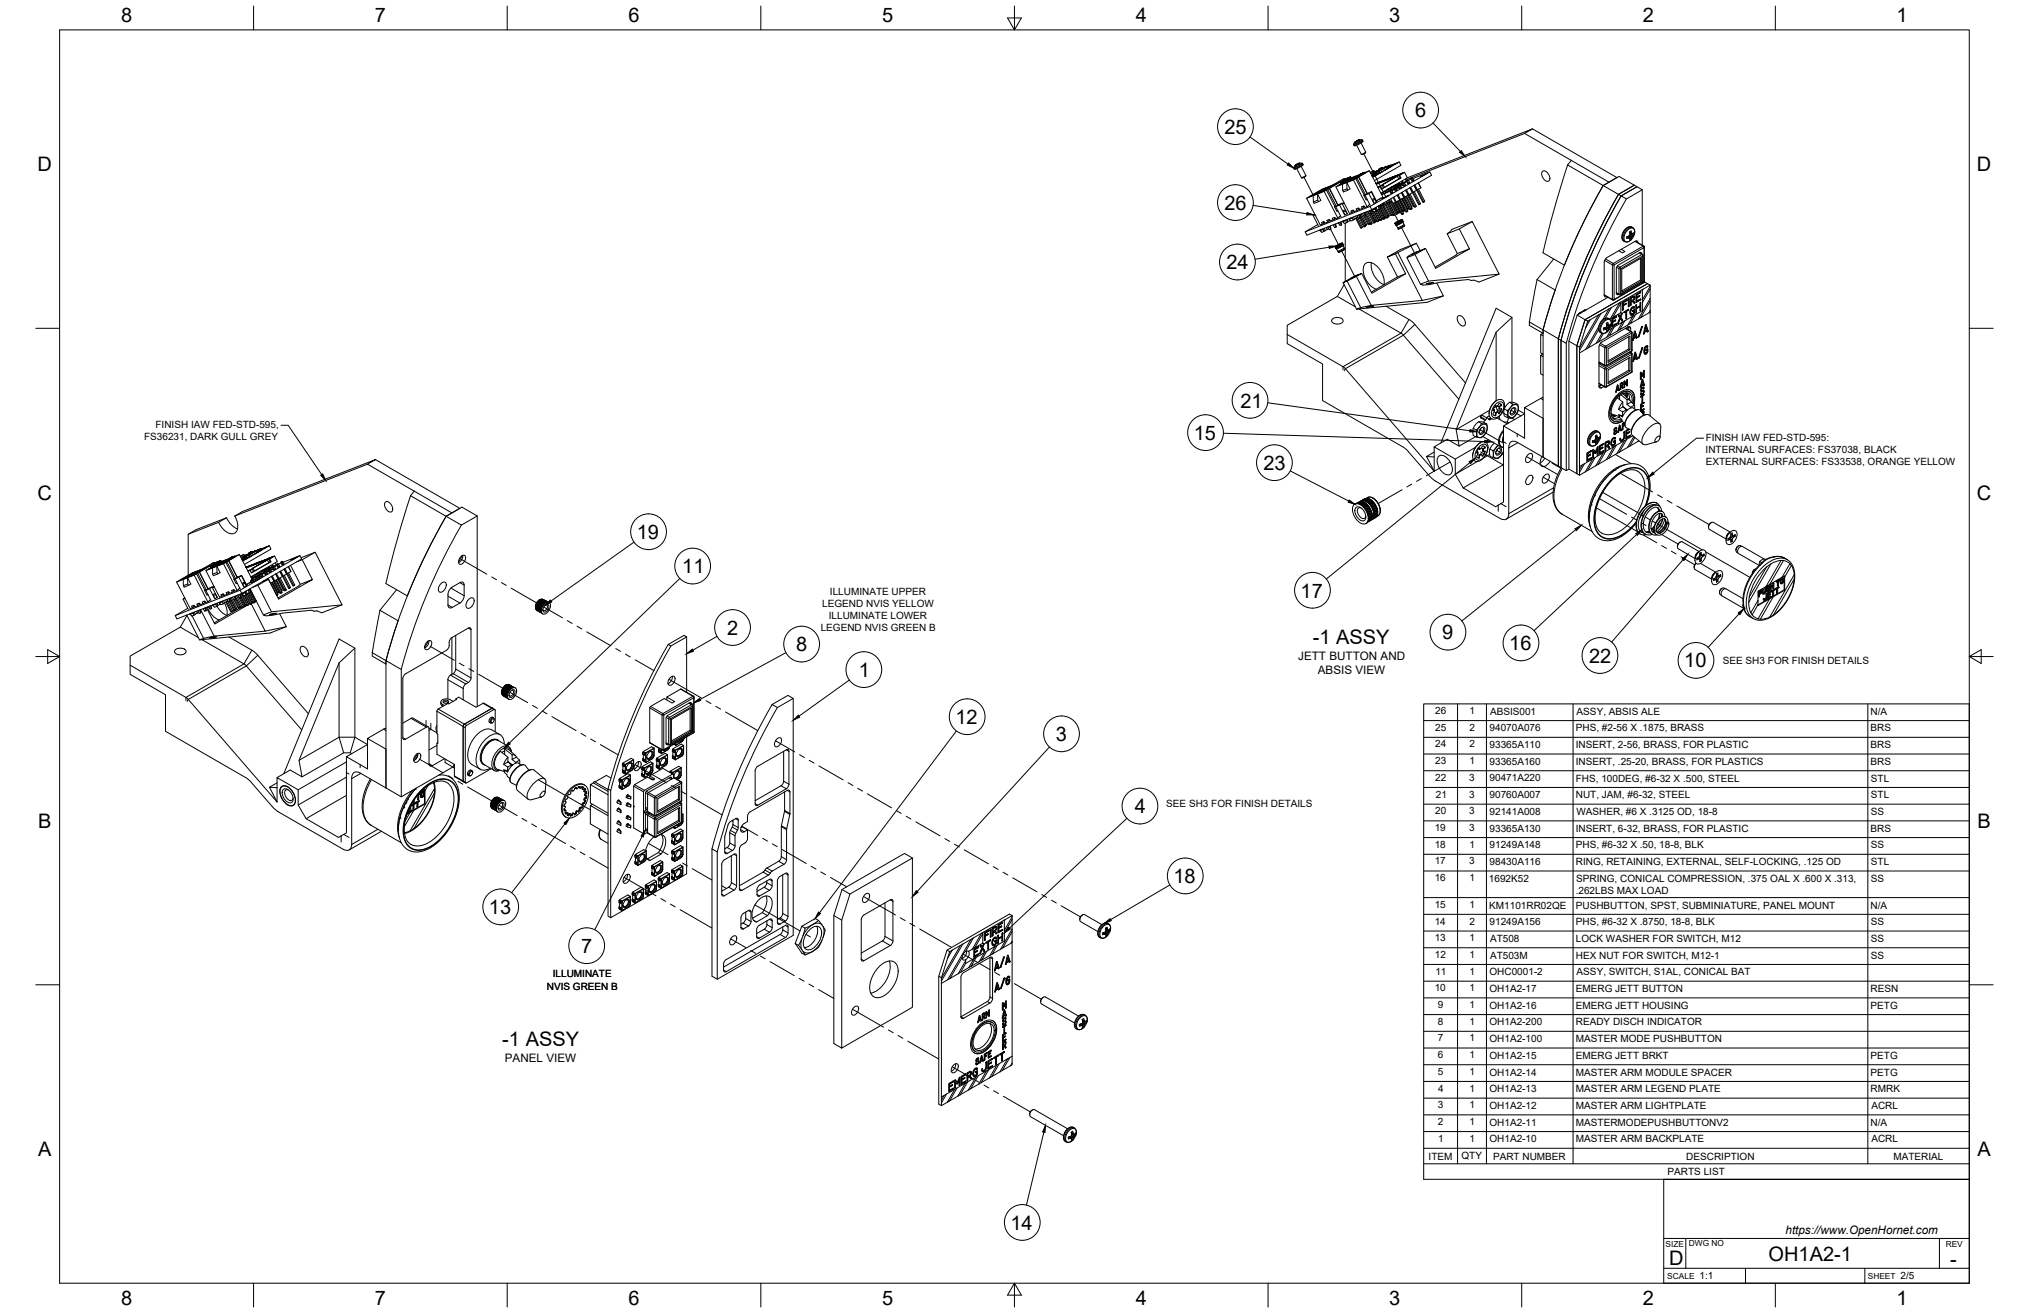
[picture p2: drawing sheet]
<svg xmlns="http://www.w3.org/2000/svg" width="864mm" height="559mm" viewBox="0 0 864 559" stroke-linecap="round" stroke-linejoin="round" font-family="sans-serif">
<defs><g id="words">
<g font-size="8.5">
<text x="51.6" y="9.4">8</text>
<text x="159.5" y="9.4">7</text>
<text x="267.5" y="9.4">6</text>
<text x="375.4" y="9.3">5</text>
<text x="483.4" y="9.4">4</text>
<text x="591.3" y="9.4">3</text>
<text x="699.3" y="9.4">2</text>
<text x="807.2" y="9.4">1</text>
<text x="602.3" y="49.9">6</text>
<text x="521.1" y="56.9">25</text>
<text x="16" y="72.9">D</text>
<text x="841.4" y="72.9">D</text>
<text x="521.2" y="89.3">26</text>
<text x="522" y="114.6">24</text>
<text x="528" y="173.5">21</text>
<text x="508.1" y="187.1">15</text>
<text x="537.8" y="199.9">23</text>
<text x="16" y="212.6">C</text>
<text x="841.4" y="212.6">C</text>
<text x="271" y="229.3">19</text>
<text x="290.4" y="244">11</text>
<text x="553.6" y="254.3">17</text>
<text x="309.5" y="270.2">2</text>
<text x="558.8" y="274.2">-1 ASSY</text>
<text x="613.9" y="272.1">9</text>
<text x="338.8" y="277.1">8</text>
<text x="642.4" y="276.6">16</text>
<text x="676.3" y="282.1">22</text>
<text x="716.9" y="284.1">10</text>
<text x="365.6" y="288">1</text>
<text x="406.7" y="308.1">12</text>
<text x="449.5" y="315.3">3</text>
<text x="483" y="346.1">4</text>
<text x="16.2" y="352.3">B</text>
<text x="841.7" y="352.3">B</text>
<text x="499.4" y="375.8">18</text>
<text x="208.1" y="389">13</text>
<text x="247.3" y="405.5">7</text>
<text x="213.8" y="445.2">-1 ASSY</text>
<text x="16.2" y="492">A</text>
<text x="841.7" y="492">A</text>
<text x="430.1" y="523.3">14</text>
<text x="710.4" y="538.4">D</text>
<text x="752.8" y="536.7">OH1A2-1</text>
<text x="830.1" y="538.8">-</text>
<text x="51.6" y="555.5">8</text>
<text x="159.5" y="555.5">7</text>
<text x="267.5" y="555.5">6</text>
<text x="375.4" y="555.4">5</text>
<text x="483.4" y="555.5">4</text>
<text x="591.3" y="555.5">3</text>
<text x="699.3" y="555.5">2</text>
<text x="807.2" y="555.5">1</text>
</g>
<g font-size="5">
<text x="552.6" y="280.8">JETT BUTTON AND</text>
<text x="560.9" y="286.7">ABSIS VIEW</text>
<text x="214.9" y="451.8">PANEL VIEW</text>
<text x="760" y="525.2">https://www.OpenHornet.com</text>
</g>
<g font-size="4.3">
<text x="66.2" y="182.3">FINISH IAW FED-STD-595,</text>
<text x="61.3" y="187.4">FS36231, DARK GULL GREY</text>
<text x="726" y="187.8">FINISH IAW FED-STD-595:</text>
<text x="726" y="192.9">INTERNAL SURFACES: FS37038, BLACK</text>
<text x="726" y="198.1">EXTERNAL SURFACES: FS33538, ORANGE YELLOW</text>
<text x="353.2" y="253">ILLUMINATE UPPER</text>
<text x="350" y="258.1">LEGEND NVIS YELLOW</text>
<text x="352.8" y="263.3">ILLUMINATE LOWER</text>
<text x="349.3" y="268.4">LEGEND NVIS GREEN B</text>
<text x="733.3" y="282.7">SEE SH3 FOR FINISH DETAILS</text>
<text x="610.8" y="303.9">26</text>
<text x="625.5" y="303.9">1</text>
<text x="634.2" y="304.2">ABSIS001</text>
<text x="671.1" y="304.2">ASSY, ABSIS ALE</text>
<text x="796.2" y="304.2">N/A</text>
<text x="610.8" y="311">25</text>
<text x="625.4" y="311">2</text>
<text x="634" y="311.3">94070A076</text>
<text x="670.7" y="311.3">PHS, #2-56 X .1875, BRASS</text>
<text x="796.2" y="311.3">BRS</text>
<text x="610.8" y="318.1">24</text>
<text x="625.4" y="318.1">2</text>
<text x="634" y="318.4">93365A110</text>
<text x="670.7" y="318.4">INSERT, 2-56, BRASS, FOR PLASTIC</text>
<text x="796.2" y="318.4">BRS</text>
<text x="610.8" y="325.2">23</text>
<text x="625.5" y="325.2">1</text>
<text x="634" y="325.5">93365A160</text>
<text x="670.7" y="325.5">INSERT, .25-20, BRASS, FOR PLASTICS</text>
<text x="796.2" y="325.5">BRS</text>
<text x="610.8" y="332.3">22</text>
<text x="625.3" y="332.3">3</text>
<text x="634" y="332.6">90471A220</text>
<text x="670.7" y="332.6">FHS, 100DEG, #6-32 X .500, STEEL</text>
<text x="796.3" y="332.6">STL</text>
<text x="611.1" y="339.4">21</text>
<text x="625.3" y="339.4">3</text>
<text x="634" y="339.7">90760A007</text>
<text x="670.7" y="339.7">NUT, JAM, #6-32, STEEL</text>
<text x="796.3" y="339.7">STL</text>
<text x="496.4" y="343.5">SEE SH3 FOR FINISH DETAILS</text>
<text x="610.8" y="346.6">20</text>
<text x="625.3" y="346.6">3</text>
<text x="634" y="346.8">92141A008</text>
<text x="671" y="346.9">WASHER, #6 X .3125 OD, 18-8</text>
<text x="796.3" y="346.9">SS</text>
<text x="610.7" y="353.7">19</text>
<text x="625.3" y="353.7">3</text>
<text x="634" y="353.9">93365A130</text>
<text x="670.7" y="354">INSERT, 6-32, BRASS, FOR PLASTIC</text>
<text x="796.2" y="354">BRS</text>
<text x="610.7" y="360.8">18</text>
<text x="625.5" y="360.8">1</text>
<text x="634" y="361">91249A148</text>
<text x="670.7" y="361.1">PHS, #6-32 X .50, 18-8, BLK</text>
<text x="796.3" y="361.1">SS</text>
<text x="610.7" y="367.9">17</text>
<text x="625.3" y="367.9">3</text>
<text x="634" y="368.2">98430A116</text>
<text x="670.7" y="368.2">RING, RETAINING, EXTERNAL, SELF-LOCKING, .125 OD</text>
<text x="796.3" y="368.2">STL</text>
<text x="610.7" y="375">16</text>
<text x="625.5" y="375">1</text>
<text x="633.7" y="375.3">1692K52</text>
<text x="670.9" y="375.3">SPRING, CONICAL COMPRESSION, .375 OAL X .600 X .313,</text>
<text x="796.3" y="375.3">SS</text>
<text x="670.7" y="380.4">.262LBS MAX LOAD</text>
<text x="610.7" y="386.4">15</text>
<text x="625.5" y="386.4">1</text>
<text x="633.9" y="386.7">KM1101RR02QE</text>
<text x="670.7" y="386.7">PUSHBUTTON, SPST, SUBMINIATURE, PANEL MOUNT</text>
<text x="796.2" y="386.7">N/A</text>
<text x="610.7" y="393.5">14</text>
<text x="625.4" y="393.5">2</text>
<text x="634" y="393.7">91249A156</text>
<text x="670.7" y="393.8">PHS, #6-32 X .8750, 18-8, BLK</text>
<text x="796.3" y="393.8">SS</text>
<text x="610.7" y="400.6">13</text>
<text x="625.5" y="400.6">1</text>
<text x="634.2" y="400.8">AT508</text>
<text x="670.8" y="400.9">LOCK WASHER FOR SWITCH, M12</text>
<text x="796.3" y="400.9">SS</text>
<text x="610.7" y="407.7">12</text>
<text x="625.5" y="407.7">1</text>
<text x="634.2" y="407.9">AT503M</text>
<text x="670.7" y="408">HEX NUT FOR SWITCH, M12-1</text>
<text x="796.3" y="408">SS</text>
<text x="235.3" y="416">ILLUMINATE</text>
<text x="611" y="414.8">11</text>
<text x="625.5" y="414.8">1</text>
<text x="634" y="415.1">OHC0001-2</text>
<text x="671.1" y="415.1">ASSY, SWITCH, S1AL, CONICAL BAT</text>
<text x="232.7" y="421.1">NVIS GREEN B</text>
<text x="610.7" y="421.9">10</text>
<text x="625.5" y="421.9">1</text>
<text x="634" y="422.2">OH1A2-17</text>
<text x="670.7" y="422.2">EMERG JETT BUTTON</text>
<text x="796.2" y="422.2">RESN</text>
<text x="612" y="429">9</text>
<text x="625.5" y="429">1</text>
<text x="634" y="429.3">OH1A2-16</text>
<text x="670.7" y="429.3">EMERG JETT HOUSING</text>
<text x="796.2" y="429.3">PETG</text>
<text x="612" y="436.1">8</text>
<text x="625.5" y="436.1">1</text>
<text x="634" y="436.4">OH1A2-200</text>
<text x="670.7" y="436.4">READY DISCH INDICATOR</text>
<text x="612" y="443.2">7</text>
<text x="625.5" y="443.3">1</text>
<text x="634" y="443.5">OH1A2-100</text>
<text x="670.8" y="443.5">MASTER MODE PUSHBUTTON</text>
<text x="612" y="450.4">6</text>
<text x="625.5" y="450.4">1</text>
<text x="634" y="450.7">OH1A2-15</text>
<text x="670.7" y="450.7">EMERG JETT BRKT</text>
<text x="796.2" y="450.7">PETG</text>
<text x="612" y="457.5">5</text>
<text x="625.5" y="457.5">1</text>
<text x="634" y="457.8">OH1A2-14</text>
<text x="670.8" y="457.8">MASTER ARM MODULE SPACER</text>
<text x="796.2" y="457.8">PETG</text>
<text x="612.1" y="464.6">4</text>
<text x="625.5" y="464.6">1</text>
<text x="634" y="464.9">OH1A2-13</text>
<text x="670.8" y="464.9">MASTER ARM LEGEND PLATE</text>
<text x="796.2" y="464.8">RMRK</text>
<text x="612" y="471.7">3</text>
<text x="625.5" y="471.7">1</text>
<text x="634" y="472">OH1A2-12</text>
<text x="670.8" y="472">MASTER ARM LIGHTPLATE</text>
<text x="796.5" y="472">ACRL</text>
<text x="612" y="478.8">2</text>
<text x="625.5" y="478.8">1</text>
<text x="634" y="479.1">OH1A2-11</text>
<text x="670.8" y="479.1">MASTERMODEPUSHBUTTONV2</text>
<text x="796.2" y="479.1">N/A</text>
<text x="612.1" y="485.9">1</text>
<text x="625.5" y="485.9">1</text>
<text x="634" y="486.2">OH1A2-10</text>
<text x="670.8" y="486.2">MASTER ARM BACKPLATE</text>
<text x="796.5" y="486.2">ACRL</text>
<text x="608" y="493.5">ITEM</text>
<text x="622.1" y="493.4">QTY</text>
<text x="635.5" y="493.5">PART NUMBER</text>
<text x="717.7" y="493.5">DESCRIPTION</text>
<text x="805.9" y="493.5">MATERIAL</text>
<text x="709.8" y="500.1">PARTS LIST</text>
<text x="723.4" y="544.5">1:1</text>
<text x="809" y="544.5">2/5</text>
</g>
<g font-size="3.5">
<text x="708.9" y="530.9">SIZE</text>
<text x="718.9" y="530.5">DWG NO</text>
<text x="828.2" y="530.9">REV</text>
<text x="709.6" y="544.2">SCALE</text>
<text x="795" y="544.2">SHEET</text>
</g>
</g></defs>
<!-- layer: Visible -->
<g fill="none" stroke="#000" stroke-width=".43">
<path d="M577.8 59.9l-.5 .2M577.8 59.9h.1M578 59.7l-.6 .4M578 59.7h.1M578.3 59.6l.1 .3M578.3 59.6h.1M578.3 59.5v.1M578.4 59.6l-.4 .1M578.4 59.6h.1M578.4 59.6h.4M578.4 59.5h-.1M578.5 59.5h-.1"/>
<path d="M578.5 59.5h1.2l.4 .7-3.3 1.9-.5-.1-.2-.7M578.8 59.7l-1 .2M648.9 56.8l3.4-2-53.3 20.9M652.3 54.8l35.9 20.8-5.8 3.4M551.4 70.3h.1M551.5 70.2l-.1 .1M551.5 70.2l.1 .2M551.5 70.2h.1M551.8 70.2l-.2 .1M551.9 70.1l-.8 .6 .3-.4M551.9 70.1h.1M551.9 71.8l2 3.8"/>
<path d="M552.3 69.7h-.1M552.5 69.6v.1M552.8 69.5h.1M552.8 69.5l.2 .3M552.9 69.6l-.6 .1M552.9 69.5l.4 .1-1.4 .5 .3-.4M553 69.5h-.1M553 69.4h.1M553 69.5h1.2l.4 .8-3.5 1.8-.5-.8 .9-1.1M553.8 70.8l2 3.9-.1 .4M555.7 75l-1.3 .7h-.4M555.8 74.7l-1.9 1"/>
<path d="M565.5 79.6l-1.1 .5M565.6 79.8l-.1-.2 1-.4-4 2 1.9-1.1M567.3 78.7h.1M567.8 78.7l1-.4-4.1 2 2-1.1 .1 .3M567.9 78.9l-.1-.2-1.1 .5M568.1 78.4h.1M568.9 78.1l-.7 .3M570.4 77.5l-7.5 3-6.8 3.9 5.8 11.3 .9-.3-.3-.7 1.1-.4 .3 .7 1.2-.5M570.5 77.7l.3-.1-.3 .2M570.5 77.7h.1M570.8 77.6l-.2 .4M570.9 77.5l-.1 .1"/>
<path d="M571 78l-.3 .3-.3-.8-4.6 2.6 3.7 7.1 .4-.1M571 77.4l-.5 .3M571 77.5h-.1M571 78.1l-.3 .1M571.2 78l-.5 .1M571.3 77.3l2.4-1.4 .1 .3-2.4 1.3zM571.3 77.3l-.3 .1M571.4 78.4l.1 2.7 .3 .6 1.8-.7M571.4 77.5l-.6 .1M571.5 76.4l.7-.2-.7 .2v.3M571.5 76.7l-2.1 1.2M571.5 76.7h.1"/>
<path d="M571.7 76.5v.2M571.7 76.7l-.2 .1M571.8 76.2l-4.5 2.5M572.2 76.2l.1 .1M572.3 76.3v.2M572.7 77.3l-1.1 .6M572.8 77.5l-.1-.2 1-.4-4 2.1 1.9-1.1 .2 .2M573 76.1l-1.3 .6M573 76v.1M573 76.1l-.7 .2M573.4 76v.1M573.4 76.7h.1"/>
<path d="M573.7 75.9l-.3 .2M573.7 75.8l-.3 .3M573.8 75.9l-.2 .1M573.9 75.8h-.1M573.9 75.8l-.1 .1M574.1 76.3l-5.5 3.2 5.8 11.4 .9-.4-.3-.7 1-.4 .4 .7 1.2-.5M574.1 75.7l-.2 .1M574.2 75.6l.6-.3 .1 .2-.6 .4zM574.2 75.6l-.3 .2M574.3 75.9l-.6 .1M574.5 76.6l2-.8-4.5 2.3 2.5-1.5 .2 .3M574.7 75.4l-2.5 .9"/>
<path d="M574.8 75.3l-.2 .1M574.9 75.4l.2 .2M574.9 75.5h.1M574.9 75.7l-.6 .4M575 75.5v.1M575 75.6v.1M575 75.6l-.9 .7M575.1 75.7l-.7 .5M575.1 75.6l-.1 .1M575.1 75.6v.1M575.2 75.6v.1M575.2 75.8l2-.8-4.5 2.2"/>
<path d="M575.4 76.1l-.2-.3-2.5 1.4M576.1 76.6l-2.9 1.1 1.4 2.7-1 .6-.3-.7-.1-2.6-4.6 1.8M576.8 75.7l-2.5 1.5 4.4-2.2-1.9 .7 .1 .3M576.9 75.2l.1 .3M576.9 60.3l-.4 .5 .5-.2M576.9 60.3h-.1M576.9 60.2l.3 .1M576.9 60.2l-.8 1.1M577 60.2h-.1M577 60.2l-.1 .1M577 76l.6-.2 3.6 7.1-.5 .2M577.3 60.2l-.3 .4"/>
<path d="M577.3 60.1v.1M577.4 61.8l2 3.9M578 74.7l-1.1 .5M578.1 74.9l-.1-.2 1-.4-4 2 1.9-1.1M578.3 75.4l3.6 7.1M578.3 75.3l-.7 .5M579.1 74.1l.3-.1zM579.2 74.1h.1M579.3 74l-.1 .1M579.3 73.9l-.6 .4M579.3 60.9l2 3.8-.8 .8-1.1 .2M579.3 74v.1"/>
<path d="M579.4 74h.1M579.4 74l.2-.1-.3 .1M579.5 74l.2-.1-.4 .1M579.5 73.9l-.3 .2M579.5 73.9l-.2 .1M579.5 74h.1M579.6 73.9l-.2 .1M579.6 73.9l-.1 .1M579.6 73.9h.1M579.6 73.8l-.3 .1M579.6 73.8l-.5 .3M579.6 73.8l-.6 .4"/>
<path d="M579.7 73.9h.1M579.8 73.8l-.1 .1M579.8 73.9h.1M579.8 73.8h.1M579.9 73.8l-.4 .2M579.9 73.8l-.2 .1M579.9 73.8h.1M580.1 73.7l-.3 .2M580.1 73.7l-.4 .2M580.2 73.7h.1M580.2 73.7h-.1M580.2 73.7l.6-.4-1.2 .5"/>
<path d="M580.3 73.8l.9-.4-4 2.1 1.9-1.1 .2 .2M580.4 74l-1.3 .4M580.8 73.3l.1 .1M581.3 64.7l-1.9 1M582.8 72.7l-8.7 3.6M583.2 73.4l1.6-.8-1.4 1.2M583.9 73.6l.4 .8M584.1 74.9l.2 .1M584.2 74h.1M584.2 74l.1 .3M584.3 74.5l.2 .4 .8-.3M584.3 74.5l.8-.3 .2 .3"/>
<path d="M584.3 74.5l.1 .3M584.3 74.3v.2M584.3 74.5l-.4 .2M584.3 74.5l.2 .4M584.3 74.2v.3M584.3 74.6l-.2 .3zM584.3 74.5h.1M584.4 75l-.1 .2 .4-.2M584.4 74.8l-.4 .2M584.4 73.8l-.2 .2M584.4 74.8l.1 .1M584.4 73.8h.1"/>
<path d="M584.5 74.5h-.2M584.5 74.9h.1M584.5 74.4l-.2 .1M584.6 74.3l-.1 .2M584.6 74.3h.1M584.6 74.9h-.1M584.6 74.9h.1M584.6 74.9l-.4 .2M584.7 74.1v.1M584.8 74.3l-.2 .1M584.8 74.3h.1M584.8 72.6l.4 .8"/>
<path d="M584.8 74.8l-.2 .1M584.8 74.2l-.2 .1M584.8 73.6l.1 .1M584.8 73.7l-.4 .1M584.9 74.2h.1M584.9 74.2l-.1 .1M584.9 74.2l-.6 .3M584.9 73.7l.2 .4M584.9 74.8l-.2 .2M584.9 74.2h-.1M584.9 74.1l-.1 .1M584.9 73.5v.1"/>
<path d="M585 73.5h.1M585 74.2h-.1M585 74.2h.1M585 74.3l-.5 .1M585 73.5l-.4 .3M585 74.1l.5-.2-.5 .4M585 74.1h.1M585 74.1l-.1 .1M585 74.1v.1M585 74.1h-.1M585 74.1l-.2 .2M585 74.2l-.5 .3"/>
<path d="M585.1 74.1h.1M585.1 74.1l-.1 .1M585.1 74.2h-.1M585.1 74.1h-.1M585.1 74.2h.1M585.1 74.2l.2 .3M585.2 74.1h.1M585.2 74.1h-.1M585.2 74.2l.1 .3M585.2 74.1l-.4 .2M585.2 74.1h-.2M585.2 74.1l-.3 .1"/>
<path d="M585.2 74.7h-.1M585.3 74h.1M585.2 73.3h.1M585.2 73.6l.2 .4M585.2 73.3l-.2 .2M585.3 74l-.4 .2M585.3 74l-.3 .2M585.3 73.6h.1M585.3 74.5v.1M585.3 74.6l-.1 .1M585.3 73.2l.8-.4zM585.3 74.5l.2 .2-.8 .3"/>
<path d="M585.4 73.3l-.4 .2M585.4 73.3v.1M585.4 73.3l.1 .2M585.4 73.4l-.4 .1M585.5 74l-.4 .2M585.5 73.5l-.6 .2M585.5 73.3v.2M585.5 73.5l-.2 .1M585.6 73.2l-.4 .1M585.6 73.2h-.1M585.6 78.1l.4-.1-.3 .2M585.7 78.1l.2-.1-.2 .2"/>
<path d="M585.7 73.9l-.2 .1M585.7 73.9h.1M585.7 73.9l.1 .2M585.8 78.3h.1M585.9 74.1v.1M585.9 78.2l1.4-.8zM585.9 74.2h.1M585.9 78.1l1.4-.6zM586 78h.1M586 78l-.3 .2M586.1 74.2l-.9 .5M586.2 74.2l-.7 .5"/>
<path d="M586.4 74l-.4 .2M586.5 79.9l.9-.5 .6 1.2 8.3-4.9-.6-1.1 2.1-1.3 1.2 2.4-11.3 6.5M586.7 73.1l-1.5 .5M586.7 73.1l.3 .6M586.8 72.5h.1M587 73.8l-.7 .2M587 72.3l-.2 .2M587 72.9l.4 .7M587 72.9l-.3 .1M587 72.3h.1M587 73.7l-1.1 .5M587.1 79.4l-.7 .3"/>
<path d="M587.2 71.9l.1 .3M587.2 71.9h.1M587.2 77.7h.1M587.3 77.6l1.4-.7zM587.3 77.6l1.3-.6zM587.3 77.4l.1 .1M587.4 79.4h-.3M587.4 72.2l-.4 .1M587.4 77.5l-1.6 .8M587.4 73.6l-.3 .1M587.5 71.7l-.5 .3 .1 .3-2.1 .8M587.5 71.7h.1"/>
<path d="M587.6 72h.1M587.6 71.7v.1M587.6 71.8l-.4 .1 .1 .3M587.6 71.8l.1 .1M587.7 71.6l-.5 .3M587.7 71.6h.1M587.7 71.6l-.2 .1M587.8 71.9l-.6 .4M587.8 71.8h.1M587.8 71.8l-.2 .2M587.9 71.8h.1M587.9 71.9l-.3 .1"/>
<path d="M588 71.5l-.8 .4M588.1 71.4h.1M588.1 71.4l.4 .2M588.1 71.4l-.5 .4M588.2 71.7l-.4 .1M588.2 78.7l.6 1.2M588.3 78.8l-1.2 .6M588.3 73l-2 1 .3-.1M588.4 78.9l-1 .6M588.4 73l-1.4 .8M588.6 77.2h.1M588.6 77.1l1.5-.7z"/>
<path d="M588.7 78.5l.6 1.2M588.7 77.1l1.3-.7zM588.7 76.9v.1M588.7 76.9l-1.5 .8M589.6 72.3l-.3 .2M589.7 71.1l-4.2 2.2M589.8 71l-4.2 2.2M589.8 71l-.1 .1M589.8 71l.2 .1h-.3M589.9 70.9l-.7 .4M589.9 76.6l.1 .1M590 76.6l1.5-.8z"/>
<path d="M590.1 76.5l1.3-.6zM590.1 76.4h.1M590.1 76.4l-1.5 .8M590.2 71.1l.3 .6-3.1 1.9M590.2 71.1l-3.2 1.8M590.2 71l-.2 .1M590.2 71l.4 .7M590.3 71l-.1 .1M590.4 71l.1 .2M590.4 71l.2 .4 .8-.3M590.4 71l.8-.3 .2 .3M590.4 71h.1"/>
<path d="M590.4 71l.2 .3M590.5 70.9l-.2 .1M590.5 71.5h.1M590.5 71.2l.1 .1M590.5 70.9h.1M590.5 70.9l-.1 .1M590.6 71.3l-.1 .2M590.6 70.9l-.2 .1M590.6 71.7h.1M590.7 70.8l-.2 .2M590.7 70.8h.1M590.7 71.4h-.1"/>
<path d="M590.7 71.4h.1M590.8 70.8h.1M590.8 71.4l-.3 .1M590.9 70.8h-.2M590.9 70.8h.1M590.9 70.7h.1M590.9 71.3l-.2 .1M591 70.7h.1M591 70.7l-.6 .3M591 70.7l-.3 .1M591 71.3l-.2 .2M591 70.7l-.2 .1"/>
<path d="M591 71.5l-1.4 .8 1.2-.8M591.1 70.6l-.1 .1M591.1 70.7l-.2 .1M591.1 70.7h-.1M591.1 70.7h.1M591.1 70.6l.6-.2-1.2 .5M591.1 70.6l-.2 .1M591.1 70.6h.1M591.2 70.7l-.7 .3M591.2 70.6h-.1M591.2 71.3l-.4 .2M591.2 70.6l-.1 .1"/>
<path d="M591.2 70.7h.1M591.2 70.7l.2 .3M591.3 70.5l-.4 .3M591.3 70.5l-.2 .1M591.3 70.5l-.1 .1M591.4 76l1.4-.7zM591.4 70.5l-.4 .2M591.4 70.5l-.3 .2M591.4 70.5h.1M591.4 71v.1M591.4 71.1h-.1M591.4 71l.1 .1"/>
<path d="M591.5 75.8l-1.5 .9M591.6 71.1h-.3M591.8 70.3h.1M591.8 70.3l-.6 .4M591.8 70.3l.4 .4M591.8 79.9l.1 .1M591.8 70.4l3.8-1.5-11.3 6.6M592.2 70.7l-.9 .5M592.2 79.8h-.2M592.2 70.5l.8-.4zM592.3 70.6l-.6 .5M592.4 79.7l-.5 .1"/>
<path d="M592.4 79.5l.3-.1 .5 1.1M592.4 79.6l-.5 .5M592.7 79.4h.1M592.7 75.6h.1M592.7 79.7l-.5 .2 .6 1.1M592.7 79.7l-.8 .4M592.7 79.7l.5 1M592.8 75.5l1.4-.7zM592.8 75.5l1.3-.7zM592.8 75.3l-1.5 .8M593 79.1l.1 .1M593.2 79.4h.1"/>
<path d="M593.5 79.9l-.2-.4 .8-.4 .5 1.1M593.6 79.2l-.3 .3-.2-.3-.4 .2M593.6 69.9l.8-.4zM593.6 79.9l-.3 .3M593.7 79v.1M593.7 79.1l-.5 .2M593.8 79.1l-.4 .2M594 78.7l-.2 .1M594.1 75v.1M594.1 79.8l-.8 .4 .5 1.1 .6-.3 .3-.2-.6-1-.5 .3 .6 1M594.1 79.1l-.5 .1 .2 .6-.4 .2M594.1 75l1.5-.8z"/>
<path d="M594.2 74.9l1.3-.6zM594.2 74.8l-1.5 .8M594.2 78.6l-.5 .4M594.3 78.4l.1 .2M594.4 75.1l-8.6 3.3M594.5 78.6l.2 .4 .3-.3 .5 .1M594.5 78.6l-.5 .3 .6 1M594.5 78.6l-.8 .4M594.6 78.8l.1 .1M595 79.7l-.5 .3M595.1 78.5l-.5 .3M595.1 79.1l-.4-.1 .5 1.1 .3-.2"/>
<path d="M595.1 78.6l.8-.5 .5 1M595.2 78.5l-.2 .2M595.4 78.2l-.3 .3M595.4 78.8l-.3 .4M595.4 74.5h.1M595.5 78.6l-.7 .1M595.5 74.4l1.5-.7zM595.5 77.7l.2 .4M595.6 68.9l.7 1.5-11.3 6.5M595.6 74.4l1.3-.7zM595.6 74.2v.1M595.6 78.7l-.4 .2"/>
<path d="M595.6 78l-.4 .2M595.6 74.3l-1.5 .7M595.7 74.6l-7.5 4.1 6.2-3.6M595.9 78.8l-.8 .4 .5 1 .6-.2 .3-.2-.6-1-.5 .2 .6 1.1M595.9 78.1l-.5 .1 .2 .5M596 78.3l.2 .1M596.3 75.7l-8.4 4.7M596.4 79.1l-.2 .2M596.4 78.3l.1 .1M596.5 78l-.5 .2M596.6 78.2l-.3 .2M596.6 78.3h-.2"/>
<path d="M596.8 77.6l-.3 .3M596.8 77l.3 .5M597 73.7h.1M597 77.5l-.4 .2M597 73.7l-1.5 .8M597.2 77.8l-.3 .3M597.3 77.6h-.5l.1 .5M597.3 78.9l-.3 .1M597.3 77.7l2.2-1 .6 1-.9 .4M597.3 77.7l-.8 .2 .5 1.1M597.4 77.7l-.5 .4 .5 1.1 .8-.4M597.7 77.7l-.7 .2"/>
<path d="M597.8 73.3l-12.2 4.8M597.8 77.8h.1M598.1 76.2l.5 .8M598.2 78.8l-.5-1.1-.5 .3 .6 1.1M598.3 77.6l-.5 .2M598.3 76.6l50.6-19.8 19.9 11.5-1.6 1.9 21.7 12.5M598.6 77l-.9 .8M598.7 77l-.1 .1M599.2 76.6l-.2 .2M599.6 78l-.6-1-.3 .1 .5 1.1M600.1 79.9l1 2.1M600.1 79.9l3.7 7.2 .3-.2"/>
<path d="M600.4 79.7l3.7 7.2M600.6 76.3l-1.8 .6M600.8 75.7l-.3 .4M601 75.6l-.5 .5 .5 1 .4-.1 .5-.3-.6-1.1-.5 .3 .6 1.1M601.3 75.6l-.7 .2M601.4 76l7.2-2.8 .7 1.4-25.4 14.7M601.9 78.9l1 2.1M601.9 78.9l3.7 7.1 .8-.4M602.2 78.7l3.7 7.2 .5-.3M603.7 77.9l1 2M603.7 77.8l1 2.1-10.7 6.2 2.6 5.1 .8-.4M604.7 75.1l2.8-1.4z"/>
<path d="M608.6 73.2l-25.5 14.7M656.4 73.1a2.1 2.1 0 0 1 3 1.7l.2 .6a1.24 1.24 0 0 1-.5 1.7 1.24 1.24 0 0 1-1.7-.5l-1.2-2.1zM667.2 70.2l-5.4 17.6-5.1 19.8 9.2 5.3a259.3 259.3 0 0 1 16.5-33.9M682.4 79a249.3 249.3 0 0 0-25.6 61.4l5.1-17-7.7-4.4M682.4 79l6.7-3.9 6.5 3.7-6.7 3.9M558.9 91.7l2.2 4.3M558.9 83.3l.1 2.6 .3 .7 1.9-.8M559.6 91.2l-.6 .4M559.7 91.4l-.7 .2M560.3 82.2l-1.2 .5M560.4 82.4l-.1-.2 .9-.4-4 2 1.9-1.1 .2 .3M560.9 85.2l-1.9 .7"/>
<path d="M560.9 95.6l-5.4 3.1 .7 1.4 27.7-10.8-.8-1.4-27.6 10.8M561 81.5v.1M561.8 98.1l.8 .8 .8-.4M562.1 81.5l1.9-.8-4.5 2.2 2.6-1.4 .1 .2M562.7 97.6l-.9 .3v.2M562.8 80.6l1.9-.7-4.5 2.2M562.9 80.9l-.1-.3-2.6 1.5M563.1 97.4l-1.3 .7M563.2 97.6l.2 .9M563.2 94.4l.4 .6-.8 .4M563.6 81.4l-2.8 1.2 1.4 2.7-1 .5-.3-.6-.1-2.6-4.7 1.8M563.6 94.7h.1"/>
<path d="M563.6 94.7l-.1 .1M563.7 97.2l.3 1-.6 .4M563.8 94.6l-.3 .2M564.3 80.6l-2.5 1.4 4.5-2.2-2 .8 .2 .3M564.4 80.1l.1 .3M564.6 80.9l.5-.3 3.6 7.1-.5 .3M564.6 96.8l.2 .9 .6-.3M564.8 97.7l-.9 .3M565.2 96.6l.6 1.2 .6-.3M565.3 96.8l.1 .6M565.8 80.2l3.6 7.1M565.8 80.1l-.7 .5"/>
<path d="M566 93.7l-.3 .2M566.2 96.2l.2 1.3-.6-1.1M567.4 95.7l.6 1.2 .7-.3M567.8 92.6l.3 .6-.7 .4M568 88.1l-3.4-7.2-1 .5 5.8 11.4 1.2-.9M568.3 92.8l-.3 .2M568.5 95.3l.2 1.3-.7-1.1M568.5 87.9l2.2 4.3M568.6 87.8l-.5 .3M569.4 92.8l-.9 .4-.4-.7-1.1 .4 .4 .7-1.2 .5-.4-.7-1 .4 .3 .7 .7-.4-.3-.6M569.5 89.7l-.5 .2M569.5 87.2l-.8 .5"/>
<path d="M569.5 94.9l.5 .4M570.2 87.2l-1.6 .6M570.3 94.6l.6 1.2-.6 .2-.6-1.2M570.8 94.4l.1 1.4M571.3 86.6l-1.4 .5M571.4 86.5l.1 .2M571.5 94.4l.7 .7 .9-.3M572.1 86.3l-.8 .5 .9-.3M572.3 93.8l-.8 .6M572.6 95v24.8M572.7 89.8l.6 1.2-.8 .4M572.7 89.7l-.4-.3-.5 .5 .7 1.6"/>
<path d="M572.9 93.8l-1.4 .6M572.9 93.8l.2 1M572.9 93.6v.2M573.3 80.3l-1.8 .8M573.4 93.4l.2 1.1-.5 .3M573.6 91.1l-2.4-4.5-1.1 .6 2.2 4.3M573.6 94.3h.1M574.2 93.1l.6 .7M574.3 93.3l1.3-.6 .3 1M574.3 93.3l.2 .7-.9 .3M574.8 93.8l-.3 .2M575.1 92.7l-.9 .3"/>
<path d="M575.6 92.5v.3M575.7 89.5l.3 .6-.7 .4M575.9 93.7l-.9 .3-.2-.2M576.1 89.8l-.1 .2M576.2 92.3l.2 1.1-.5 .3M576.2 89.7l-.3 .2M577 93l2.1 4 .4-.1M577.3 92.9l-.9 .3M577.4 92.8l2.1 4.1M577.6 91.7l.6 1.2 .6-.2M577.8 91.9v.7l-.5 .3-.2-1M577.8 92.6l2.1 4-.4 .3"/>
<path d="M578.5 88.8l-.3 .2M578.6 92.8l1.9 3.7M578.7 91.3l.1 1.4-.5-1.2M578.8 91.2l2.5 4.9M578.9 91.2l2.3 4.7M578.9 92.6l1.9 3.7 .5-.2M579.4 91l2.3 4.6-.5 .4M579.5 96.9v.1M579.5 97h-.4M579.9 96.6l-.4 .4M579.9 90.8l.6 1.2 .6-.2M580.3 87.7l.3 .6-.7 .4"/>
<path d="M580.5 92l1.8 3.4 .8-.3-.4 .3M580.8 87.9l-.3 .2M580.9 91.9l1.8 3.5M580.9 96.5h-.4M581 90.4l.1 1.4-.6-1.2M581 83.1l2.2 4.3M581.1 90.4l2.5 4.9M581.2 91.3l2 4.1 .4-.1M581.3 96.1l-.8 .4M581.6 90.2l2.4 4.8-.4 .3M581.7 95.6l-.4 .3M581.9 87.9l-1 .4-.3-.7-1.1 .4 .4 .7-1.2 .5-.4-.7-1.1 .4 .4 .7 .7-.4-.3-.6"/>
<path d="M581.9 84.8l-.4 .3M582 82.4l-.8 .5M582 90l.4 .5M582.3 90.3l2.3 4.5 .8-.3M582.6 82.3l2.2 4.4M582.6 82.3l-2.1 .9-3.5-7.2-.9 .6 5.8 11.3 1.1-.8M582.7 95.4h-.4M582.8 89.7l.6 1.2-.6 .2-.6-1.2M583.2 89.5l.2 1.4M583.4 90.4l2 3.8 .4-.2-.4 .2M583.5 89.4l2.5 4.9 .3-.1M583.5 90.7l1.9 3.8-.4 .2-1.9-3.7"/>
<path d="M583.6 95.3l.1 .1M583.7 95.4h-.5M583.7 81.7l-1.1 .6M583.7 81.7l2.2 4.3M583.7 81.7l-1.7 .7-3.7-7.1 4.5-2.6 5.9 11.3-2.9 1.4M583.8 81.6l2.2 4.3M583.8 89.3l.9 .9 .8-.3M583.8 89.3l2.5 4.9M584 95l-.3 .4M584.9 90.2l1.9 3.7-.5 .3M585 90.2l1.8 3.5 .4-.3-.5 .3M585.1 94.8h-.5"/>
<path d="M585.2 84.9l-.5-.4-.5 .6 .7 1.5 .8-.5-.5-1.2M585.3 88.9l.6-.5 .2 1.2-.6 .3M585.3 88.9l-1.3 .6M585.4 88.9l.2 1M585.4 88.6l-1.5 .7M585.4 94.2l-.1 .1M585.4 90l2 3.8M585.5 94.3l-.1 .1M585.6 88.3l-1.5 .8M585.7 89.8l2 3.8 .5-.2M585.8 88.2l.1 .2M586.2 85.3h.1"/>
<path d="M586.1 85.3l-.3 .2M586.2 89.4l1.9 3.8M586.3 94.2l.1 .1M586.4 94.3h-.4M586.6 87.7l.3 1.4-.9 .3 2.2 4M586.7 89.2l2.1 4 .7-.3M586.7 87.6l.1 .2M586.8 93.9l-.4 .4M586.8 87.8l-.1 .1M586.8 93.8h-.1M586.9 87.6l-.1 .2M587.2 87.4l.5 1-.3 .1"/>
<path d="M587.2 87.6l.1 .2M587.2 87.6l-.4 .2M587.2 87.6h-.3M587.3 87.8l.1 .5M587.3 87.8l.2 1M587.3 87.8h.1M587.4 88.2l.2 .3M587.4 87.8h.1M587.5 88.8l2 4.1-.4 .2-2.1-4M587.5 88.6l2 4 .4-.2-.5 .2M587.5 88.8l-.6 .3M587.6 87.2l.2 .4"/>
<path d="M587.6 87.8l2.5 4.9 .4-.1M587.7 87.1l2.8 5.5M587.8 87.6l-.3 .2M587.8 87.5l-.4 .3M587.8 93.8h-.4M587.9 84.4l-.9 .4M588 82.1l.3 .6M588.1 82.4l-.2 .1M588.2 93.4l-.8 .4M588.2 93.3l.4-.4-.5 .4M588.3 87.2l2.6 5.1-.4 .3M588.3 81.9l.4 .7"/>
<path d="M588.4 87.2l2.5 4.9 .4-.3-2.3-4.6M588.4 86.7l.3 .5M588.5 84.5l2.8-1.4zM588.6 87l-.9 .5M588.8 81.6l.3 .7M589 86.8h.1M589.1 82.3l-.8 .4M589.2 87l-.5 .2M589.2 87l-.5 .3M589.2 93.2h-.4M589.3 81.3l.4 .9M589.6 81.2l.4 .9"/>
<path d="M589.6 92.7l-.1 .1M589.8 86.7l2.5 4.8 .4-.2-.3 .4h-.5l-2.5-4.8M589.9 85.8l3 5.8 .3-.1M590 80.9l.5 .9M590.1 80.9l.4 .7M590.1 85.7l3.1 5.8M590.5 92.6l.1 .1M590.5 81.8l-.8 .4M590.5 80.6l.5 1.1 .6-.3M590.6 92.7h-.5M590.6 80.6l.3-.1 .5 1M590.9 80.5l.4-.3 .4 .7"/>
<path d="M590.9 80.4v.1M590.9 81.3l-.5 .3M591 92.2l-.4 .5M591.1 86.2l2.6 5-.5 .3M591.2 85.1l3.1 6 .8-.5M591.2 80.2h.1M591.3 91.8l-.5 .3M591.4 80.1l.4 .8M591.4 84.9l.5 1M591.8 80.9l-.3 .3M591.9 86.4h-.7M591.9 85.9l-2.7 1.1-.3-.6 .3 .6"/>
<path d="M591.9 80.1l.6 1M591.9 84.6l1 2M592 85.9l2.6 5.1 .4-.3-2.1-4.2M592 80.8l-.4 .2M592.3 80.8h-.1M592.3 80.8l-.8 .4 .6 1.1M592.4 91.7h-.5M592.4 81.1h.1M592.5 85.7l-.6 .2M592.8 81.9l-.8 .4M592.8 81.9l-.5-1.1-.5 .3 .6 1.1M592.9 84.1l1.1 2-1.1 .5"/>
<path d="M593 86.5l2 4 .4-.3-.5 .3M593.2 91.5l.1 .1M593.2 80.7l-.7 .4M593.2 83.9l3.7 7.2 .5-.3M593.3 91.6h-.4M593.4 80.4l-.3 .1M593.5 86.3l2.1 4.3 .5-.3M593.6 95l3.2-1.6zM593.7 91.2l-.4 .4M593.8 86.2l2.3 4.3M593.9 95.2v.1M593.9 95.3h.1"/>
<path d="M593.9 95.3l.1 .1M593.9 95.1v.2M593.9 95.2l.1 .1M593.9 95.3l.2 .1M593.9 95.4l.1 .1M594 95.5h.1M594 95.5l.1 .1M594 95.5h-.1M594 95.1l.2 .1M594 95.1v.2M594 95.5v.1M594 95.6h.1"/>
<path d="M594 95.3h-.1M594 95.2h.1M594 95.3l.2 .1M594 95.4v.1M594.1 95.3v.2M594.1 95.5l.1 .1M594.1 95.5v.1M594.1 95.6v.1M594.1 95.7h.1M594.1 95.2h.1M594.1 95.7l.2 .2M594.1 95.1l.1 .1"/>
<path d="M594.1 95.2l.1 .2M594.2 95.2l.1 .2M594.2 95.1l.1 .1M594.2 94.7l2-1zM594.2 95.4v.1M594.2 95.4h.1M594.2 95.4l-.2 .1M594.2 95.5h.1M594.2 95.4v.2M594.2 95.4l.1 .1M594.2 95l.1 .2M594.2 95.6v.1"/>
<path d="M594.2 95.6l.1 .1M594.2 96l.7 .9M594.3 95.7h-.1M594.3 95.5l-.1 .2M594.3 95.2l-.3 .1M594.3 95.5h.1M594.3 95.4h.1M594.3 95.2h.1M594.3 95.5v.2M594.3 95.5l.1 .1M594.3 95.2v.1M594.3 95.2l.2 .1"/>
<path d="M594.3 95.4l.2 .1M594.3 95.4v.2M594.3 95.2v.2M594.3 95.4v.1M594.3 95.7h-.2M594.3 95.5v.1M594.3 95l.2 .1M594.4 95.2l.1 .1M594.4 95l.1 .1M594.4 95.6l-.1 .1M594.5 95.6h-.1M594.5 95.5l-.1 .1"/>
<path d="M594.5 95.5h.1M594.5 95.5v.1M594.5 95.5l.1 .1M594.5 95.3v.2M594.5 95.3l.2 .1M594.5 95.1v.2M594.5 95.1l-.2 .1M594.5 95.1l.2 .1M594.5 94.9l.1 .2M594.5 94.9v.2M594.5 94.9l.2 .1M594.6 95.5h.1"/>
<path d="M594.6 95.6h-.1M594.6 95.1h-.1M594.6 95.1l.1 .1M594.6 94.9l.1 .1M594.6 80.1l-.2 .2M594.6 95.4v.2M594.6 95.4l.1 .1M594.7 95.4l-.1 .1M594.7 95.2l-.5 .2M594.7 95.2l-.1 .2M594.7 95.2v.2M594.7 83l3.7 7.2 .8-.4"/>
<path d="M594.7 95.2l.2 .1M594.7 95v.2M594.7 91.1h-.4M594.7 95l.2 .1M594.7 95l.1 .2M594.7 95.4h-.1M594.7 94.8l.2 .3M594.7 94.8v.2M594.7 95.5h.1M594.7 95.2h.1M594.8 94.8l.1 .1M594.8 95.5h-.2"/>
<path d="M594.8 95.2l.1 .1M594.8 95h-.1M594.8 95.4v.1M594.9 95.3l-.1 .1M594.9 95.4l-.1 .1M594.9 95.1l-.2 .1M594.9 95.1l.1 .2M594.9 95.1l.2 .1M594.9 95.1v.2M594.9 96.9l.2 .5M594.9 94.9l.1 .2M594.9 94.9l-.3 .2"/>
<path d="M594.9 94.9v.2M594.9 94.9l.2 .1M595 95.3h-.2M595 94.7l-.1 .2M595 95.4h.1M595 95.4h-.2M595 95.1l.1 .1M595 95.1h-.1M595 94.8l.1 .2M595 82.8l3.7 7.2 .5-.2M595 94.8l-.1 .1M595.1 95.3l-.1 .1"/>
<path d="M595.1 95.2l-.1 .2M595.1 95.2l.1 .1M595.1 94.6l.1 .2M595.1 85.5l2.2 4.4 .5-.3M595.1 95.2h.1M595.1 95l.1 .2M595.1 97.3l2.7-1.3zM595.1 95l.2 .1M595.1 95v.2M595.2 94.8h-.2M595.2 94.8l.1 .4M595.2 94.8l.2 .1"/>
<path d="M595.2 95.2h-.1M595.2 94.8l-.1 .2M595.2 95.3h.1M595.2 95.3h-.1M595.2 94.6v.2M595.2 94.6l.2 .3M595.2 94.6h.2M595.3 95.2l-.1 .1M595.3 95.1l-.1 .2M595.3 95.1l.1 .1M595.3 95.1h.2M595.4 94.5v.1"/>
<path d="M595.4 94.9l-.1 .2M595.4 94.9l.2 .1M595.4 94.9v.2M595.4 94.6l.1 .2M595.4 94.6l.2 .1M595.4 95.1h.1M595.4 94.6v.3M595.5 95.1l-.2 .1M595.5 94.4l.1 .2M595.5 94.4l.2 .1M595.5 94.4l-.1 .2M595.5 94.8l.1 .2"/>
<path d="M595.5 95.1h.1M595.5 94.6l-.3 .2M595.6 94.6v.1M595.6 85.2l2.2 4.4M595.6 94.9v.2M595.6 95l-.1 .1M595.6 95v.1M595.6 94.3l.1 .2M595.6 85.2l2.1 4.2M595.6 94.7l.2 .1M595.6 94.7v.3M595.7 94.5l-.2 .1"/>
<path d="M595.7 94.5l.2 .1M595.7 94.5l.1 .2M595.7 94.5l-.1 .2M595.7 95h.1M595.7 95l-.2 .1M595.7 94.9l-.1 .1M595.7 94.3l.1 .1M595.7 94.3v.2M595.7 94.3l.2 .1M595.8 94.7l-.8 .4M595.8 94.7v.1M595.8 95h-.1"/>
<path d="M595.8 94.4l-.1 .1M595.8 94.8v.2M595.8 94.8l.1 .1M595.8 94.4l.1 .2M595.9 94.2v.2M595.9 94.6l-.1 .1M595.9 94.6l.1 .2M595.9 94.6l.2 .1M595.9 94.6l-.1 .2M595.9 94.4l.2 .3M595.9 94.4h-.1M595.9 94.4l.2 .1"/>
<path d="M595.9 94.4v.2M595.9 94.9h.1M595.9 94.9l-.1 .1M596 94.2l.1 .1M596 94.8h-.2M596.1 94.8l-.2 .1M596.1 94.3l-.2 .1M596.1 94.7l-.1 .2M596.1 94.7v.1M596.1 94.7l.1 .1M596.1 94.5l-.2 .1M596.1 94.5v.2"/>
<path d="M596.1 94.5l.2 .1M596.1 94.3h.1M596.1 94.2v.3M596.1 94.3l.2 .1M596.1 94.1v.2M596.3 94.1h.1M596.2 94.8h-.1M596.2 90.4l-.6 .2M596.3 94.7l-.1 .1M596.3 94.2l-.2 .1M596.3 94.6l-.1 .1M596.3 94.6v.1"/>
<path d="M596.3 94.6h.1M596.3 94.4l-.2 .1M596.3 94.4v.2M596.3 94.4l.2 .1M596.3 94.1v.1M596.3 94.2v.2M596.3 94.1l.2 .2M596.4 94l.1 .1M596.4 94.6l-.1 .1M596.5 94.3v.2M596.5 94.3l-.2 .1M596.5 94.6h-.1"/>
<path d="M596.5 94.5v.1M596.5 94.5l.1 .1M596.5 94.5h.1M596.5 82l1.1 2.1M596.5 94l-.2 .2M596.5 94l-.2 .1M596.5 94.3h.1M596.5 93.9l.1 .1M596.5 93.9v.1M596.5 94l.2 .1M596.5 94l.1 .2M596.5 94v.3"/>
<path d="M596.5 94.2l.1 .2M596.6 94.5h.1M596.6 94.5l-.1 .1M596.6 84.6l2.6 5.2M596.6 93.8v.2M596.6 94.4l-.1 .1M596.6 94.2l-.1 .1M596.6 94h-.1M596.6 94h.1M596.6 93.8l.1 .1M596.6 93.8h.1M596.6 93.9l.2 .2"/>
<path d="M596.6 93.9l.1 .2M596.6 94.4v.1M596.6 94.2h.1M596.6 94.4h.1M596.6 94.4h.2M596.7 94.1v.3M596.7 94.1l.1 .2M596.7 94.3v.2M596.7 93.7v.2M596.7 93.7l.1 .1M596.7 93.9l-.1 .1M596.7 93.9l.2 .1"/>
<path d="M596.8 94.4h.1M596.8 94.4l-.1 .1M596.8 93.9v.2M596.8 94.1l.1 .1M596.8 94.1h.1M596.8 94.3l-.2 .1M596.8 94.1v.2M596.8 93.7v.1M596.8 93.7l.1 .1M596.8 93.7h.1M596.8 93.4l-1.5 1.1-1.7 .6M596.8 94.3v.1"/>
<path d="M596.8 94.3l.1 .1M596.8 93.8l-.1 .1M596.8 93.8v.2M596.8 81.8l3.7 7.2 .5-.3M596.8 84.5l2.4 4.6-.3 .1M596.8 89.7h.1M596.8 93.8h.1M596.8 93.9l.1 .1M596.9 93.8v.1M596.9 94.3h.1M596.9 93.8h-.1M596.9 94l-.1 .1"/>
<path d="M596.9 94v.2M596.9 93.9h.1M596.9 94l.1 .1M596.9 94.2v.1M596.9 84.5l2.2 4.3 .5-.2-.5 .3M596.9 94.2l-.1 .1M596.9 94l-.3 .2M596.9 94.3v.1M596.9 93.9v.2M596.9 93.9v.1M596.9 93.9l.1 .1M597 94.3h.1"/>
<path d="M597 94.1l-.1 .1M597 94.1v.1M597 94.1h.1M597 94.3l.1 .2M597 90l-2.2-4.3 2.6 5.1M597 94.2h.1M597 94.2v.1M597 91.2h-.4M597.1 94.5l-2.8 1.4M597.1 94.5l-2.8 1.5M597.2 94.5l.4 1.1M597.3 84.2l2.5 4.7 .2-.1"/>
<path d="M597.5 90h-.5M597.6 95.6l.2 .4M597.6 95.6l-2.7 1.3M597.6 84.1l2.6 5 .8-.4M597.8 89.6l-.8 .4M597.9 96l-1.3 .9-1.5 .5M597.9 89.3l-.2 .2M598 89.4l-.1 .1M598.4 83.6l2.6 5.1M598.6 80.8l3.7 7.1 .5-.2M598.6 83.5l2.4 4.6-.3 .1M598.8 90.1l-.4 .1"/>
<path d="M599.1 83.2l2.5 4.7 .2-.1M599.2 89.1l-.2 .3M599.2 89h-.1M599.3 83.1l-1-2.2 3.7 7.2 .8-.4M599.8 88.9l.3 .1M600.2 82.6l2.6 5.1M600.6 89.1h-.4M601 88.1l-.2 .2M601.6 87.9h.3M602 81.5l2.6 5.2-.5 .2M602.4 88.1h-.4M603.8 80.5l2.6 5.1"/>
<path d="M604.1 86.9l-.3 .2M604.6 86.7l-.4 .3M606 86h-.4M621.1 97.5l4.4 8.4M626.6 94.3l-5.5 3.2-5.2 2M688.9 82.7l6.7-3.9 1.1 .7-6.7 3.9zM688.9 82.7a249.3 249.3 0 0 0-25.6 61.5M690 83.4a249.3 249.3 0 0 0-25.6 61.4M690 83.4l2.3 1.3a250 250 0 0 0-25.7 61.4M690 83.4l6.7-3.9 2.3 1.3-6.7 3.9M693.7 99.1l1 .4M693.8 99.6l-.1 .5"/>
<path d="M693.8 99.6h.1M693.9 99.2l.1 .1M693.9 99.2l-.2 .1M693.9 99.2h.1M694.5 99.2h.1M694.5 99.2l.2 .3M694.5 99.2l-.2-.9-.5 .2-.2 .2 .2 .9M694.7 99.5l.8-.5v.8l-.5 .5M694.8 99.5l.7 .3M699 80.8v23.6M568.2 105l3.1-1.6zM568.4 105.1v.1"/>
<path d="M568.4 105.1l.1 .1M568.4 105.2h.1M568.4 105.3h.1M568.5 105.1l.1 .1M568.5 105.1v.1M568.5 105.3v.1M568.5 105.4l.1 .1M568.6 105.1v.1M568.6 105.2l-.1 .1M568.6 105.1h.1M568.6 105.5v.1M568.6 105.6h.1"/>
<path d="M568.6 105l.1 .2M568.6 105.2l.1 .1M568.6 105.4l.1 .1M568.6 105.4v.2M568.7 105.7h.1M568.7 105.7l.1 .2M568.7 105.4h.1M568.7 105.6l-.1 .1M568.7 105.4h-.1M568.7 105.2h-.1M568.7 105.2v.1M568.7 105.4v.1"/>
<path d="M568.7 105.2l.1 .1M568.7 104.7l2.1-1zM568.7 105.4l.2 .1M568.7 105.3v.3M568.7 105.5v.2M568.7 105.6v.1M568.8 105.9l.6 1M568.8 105.6h-.1M568.8 105.1l-.1 .1M568.8 105.1h.1M568.8 105.3h.1M568.8 105.3l.1 .2"/>
<path d="M568.9 105.5l-.1 .1M568.9 105.6h-.1M568.9 105.5h.1M568.9 105.5v.1M568.9 105.1v.2M568.9 105.3v.2M568.9 105.3l.1 .1M568.9 105.1l.1 .1M568.9 104.9l.1 .1M568.9 105.6h.1M569 105.6h-.1M569 105.4v.2"/>
<path d="M569 105.2l-.5 .2M569 105.4h.1M569 105.4v.1M569 105.2v.2M569 105.1h-.1M569 105l.2 .1M569 105l-.1 .1M569 105l.1 .2M569.1 105.2h-.1M569.1 105.2l.1 .1M569.1 105.5h.1M569.1 105l-.1 .1"/>
<path d="M569.1 105.5l-.1 .1M569.1 105l.1 .1M569.1 104.8l.2 .1M569.2 105.5h-.1M569.2 105.3v.2M569.2 105.4l-.1 .1M569.2 105.4v.1M569.2 105.4h.1M569.2 105.1v.3M569.2 105.2h-.1M569.2 105.1l.2 .2M569.2 104.9v.2"/>
<path d="M569.2 104.9l-.1 .1M569.2 105l.2 .1M569.2 104.9l.1 .2M569.2 104.9l-.2 .1M569.3 104.7l-.1 .2M569.3 105.4h.1M569.3 105.1l-.1 .1M569.3 104.7l.1 .3M569.3 104.7l.2 .1M569.3 105.4l-.1 .1M569.3 105.1l.1 .2M569.3 104.9h-.1"/>
<path d="M569.4 105.4h-.1M569.4 104.7l.1 .1M569.4 105.2v.2M569.4 105.3h.1M569.4 105.1h-.1M569.4 105v.3M569.4 105.1l.2 .1M569.5 104.8v.2M569.5 104.8l-.2 .1M569.5 104.8l-.1 .2M569.5 104.8l.2 .1M569.5 104.6v.2"/>
<path d="M569.5 105.3h.1M569.5 105.3l-.1 .1M569.5 104.6l.1 .2M569.5 105l-.1 .1M569.5 104.6l.2 .1M569.5 105l.1 .1M569.6 104.8h-.1M569.6 104.8l.1 .1M569.6 105.3h-.1M569.6 104.6l.1 .1M569.6 105.2v.1M569.6 105.2l.1 .1"/>
<path d="M569.6 105.1v.2M569.7 104.9l-.1 .3M569.7 104.9l.2 .1M569.7 104.9l-.1 .2M569.7 104.7l-.1 .1M569.7 104.7l.2 .1M569.7 104.7v.2M569.7 104.7l.2 .3M569.7 105.2h.1M569.7 105.2l-.1 .1M569.8 104.5v.2M569.8 104.5l-.1 .2"/>
<path d="M569.8 104.5l.2 .1M569.8 104.7h-.1M569.8 104.7l.1 .1M569.8 105.2h-.1M569.9 105l-.1 .2M569.9 105v.1M569.9 105l.1 .1M569.9 104.4l.1 .2M569.9 104.8l.2 .1M569.9 104.8v.2M569.9 104.8l.1 .2M570 104.6l-.2 .1"/>
<path d="M570 104.6l.1 .3M570 104.6l.2 .1M570 105.1h.1M570 104.6l-.1 .2M570 105.1l-.2 .1M570 105h-.1M570 104.4v.2M570 104.4l.1 .1M570 104.4h.2M570.1 104.5l.1 .2M570.1 105.1h-.1M570.1 104.5l-.1 .1"/>
<path d="M570.1 104.9v.1M570.1 104.9l-.1 .2M570.1 104.9l.1 .1M570.1 104.9l.2 .1M570.1 104.3l.1 .1M570.2 104.7l-.7 .3M570.2 104.7l.2 .1M570.2 104.7l-.1 .2M570.2 104.5h-.1M570.2 104.5l.2 .1M570.2 104.4l.1 .2M570.2 104.5v.2"/>
<path d="M570.2 104.9h.1M570.3 105l-.2 .1M570.3 104.2v.2M570.3 104.3l-.1 .2M570.3 104.2l.1 .1M570.3 104.6l.1 .2M570.3 104.6l-.1 .1M570.4 104.9l-.1 .1M570.4 104.4v.4M570.4 104.8l-.1 .1M570.4 104.8v.1M570.4 104.8h.1"/>
<path d="M570.4 104.2l.1 .1M570.4 104.6h.2M570.4 104.6h-.1M570.4 104.6v.2M570.4 104.3v.1M570.4 104.3l.2 .1M570.5 104.3l.1 .2M570.5 104.3l-.1 .3M570.5 104.8h.1M570.5 104.8l-.1 .1M570.5 104.1v.2M570.5 104.5l-.1 .1"/>
<path d="M570.6 104.5v.1M570.6 104.8h-.1M570.6 104.3l-.4 .2M570.6 104.2l.1 .2M570.6 104.6l-.1 .2M570.6 104.6l.1 .1M570.6 104.6v.2M570.6 104.4l-.1 .1M570.6 104.4v.2M570.6 104.1l.1 .1M570.6 104.4l.2 .1M570.7 104.2l-.1 .2"/>
<path d="M570.7 104.4l-.1 .2M570.7 104.2l.2 .1M570.7 104.2l-.1 .1M570.7 104.2l.1 .1M570.7 104v.2M570.7 104.7l-.1 .1M570.8 104.4h-.2M570.8 104.4v.1M570.8 104.5v.2M570.8 104.5h.1M570.8 104.5l.1 .1M570.8 104.3v.1"/>
<path d="M570.9 104.3l.1 .1M570.9 104.3l-.1 .2M570.9 104.1l-.2 .1M570.9 104.3l.1 .2M570.9 104.1v.2M570.9 104.1l.1 .1M570.9 104.1h-.1M570.9 103.9v.2M570.9 104.6l-.2 .1M571 104.5h-.2M571 104.2l-.2 .1M571 104.2v.2"/>
<path d="M571 104.5l-.1 .1M571 104l-.1 .1M571 103.8v.2M571 104l.1 .2M571 104h.1M571 104.4v.2M571 104.2h.1M571 104.4l.1 .1M571 104.4v.1M571 104.2l.2 .1M571 104v.2M571.1 103.8l.1 .1"/>
<path d="M571.1 104l.1 .1M571.1 104.5h.1M571.1 104.5h-.1M571.2 103.9l-.2 .1M571.2 103.7v.2M571.2 103.7l.1 .1M571.2 103.7h.1M571.2 103.9v.2M571.2 103.9l.1 .1M571.2 104.1v.2M571.2 103.9h.1M571.2 104.1l.1 .1"/>
<path d="M571.2 104.1l-.2 .3M571.2 104.4l-.1 .1M571.2 104.3v.2M571.2 103.8h.1M571.2 104.3l.1 .1M571.2 104.3v.1M571.3 103.7l.1 .1M571.3 103.7v.1M571.3 103.8l.1 .2M571.3 104.4h.1M571.3 104.4h-.1M571.3 103.8v.2"/>
<path d="M571.3 104h.1M571.3 104l-.3 .2M571.3 103.6l.1 .1M571.3 103.7h.1M571.3 104l.2 .2M571.3 104l.1 .2M571.3 103.6v.1M571.3 103.4l-1.4 1-1.8 .6M571.3 104.2v.2M571.3 104.2l.1 .1M571.3 104.1l.1 .1M571.4 104.1h.1"/>
<path d="M571.4 103.8v.1M571.4 103.8l-.2 .1M571.4 103.7h.1M571.4 103.8l.1 .1M571.4 104.3h.1M571.4 103.7v.1M571.4 104.3v.1M571.4 104h-.1M571.4 104v.1M571.4 104l.1 .1M571.4 104.2l.1 .1M571.4 104.2h-.1"/>
<path d="M571.5 103.9h-.1M571.5 104.3h-.1M571.5 104.2h.1M571.5 103.9v.1M571.5 103.9h.1M571.5 104h.1M571.5 104.1v.1M571.5 104.1l-.1 .1M571.5 104.2v.1M571.6 104.2h.1M571.6 104.1h-.1M571.6 104.2l.1 .2"/>
<path d="M571.7 104.4l-2.9 1.5M571.7 104.4l.6 1.6M572.1 105.5l-2.6 1.4 .2 .4M572.3 105.9l-2.7 1.4 2.7-1.4M572.4 105.9l-1.3 1-1.5 .5M573.4 119.6l5.7 11.3M575.2 118.4l2.9-1.4zM583.7 111.8a9.3 9.3 0 0 0 5.4 9.3M590.5 109.4l4.3 8.5-11.2 6.4M593.9 108.1l4.4 8.4-14.4 8.3-4.3-8.4M595 107.5l10.4 20.3-21.8 2.2-6.3-12.4M598.3 116.5l-3.5 1.4"/>
<path d="M598.8 109.7l5.8 11.2M599.3 109.1l2.3-1.3 5.1-2.1-4.4 2.6-3.5 1.4zM600.7 108.5l2.9-1.5zM602.3 108.3l5.7 11.3M602.9 103.5l-9 4.6-3.4 1.3 5.5-3.2 6.9-2.7 1.6 3.1M606.7 105.7l4.4 8.5 14.4-8.3-5.2 2-.5 .6-9 5.2M620.3 107.9l-4.4-8.4 1.1-.6 1-1.3 8.6-3.3 11.5 22.4-8.6 3.3-2.1-.8-1.3 .2-1-.4-12.2 1.1-4.5 1-2.8 .2-1-.4 3.4-1.3 30.1-2.9M654.2 119l-3.3 18M661.3 110.2l-7.1 8.8M690.1 106.1l1.5 .9-1.1 .6-1.5-.9M690.3 114.6l8.4-4.9v9.8l-8.4 4.9zM692.8 100.6l.9 .7"/>
<path d="M693 100.6v.2M693 100.8h.1M693 100.7v.1M693.3 100.5l-.9 .3v.2v.5l.9-.2M693.3 101.3h.1M693.3 100.4v.1M693.7 101.3h.1M693.7 100.2h.1M693.7 100.1l-.4 .3M693.7 101.3h-.4M693.7 101.4l.5 .4M694.4 101.9a4.4 4.4 0 0 0 1.3-3.9l-.7-1.1-1.6-.4-1.8 1.1-1.1 1.9-.1 2 .7 1.1 1.4 .4 1.9-1.1"/>
<path d="M694.7 100.7l-.4 1.1-.7 .4 .1-.9M695 100.3l-.3 .4M696 102.7l-12.1 6.9-.9 1.1-.2 14.9 .4 .8 .7-.1M696 102.7l3.9 2.3v14.9M696.1 102.6l.6-.1 .5 .8M697.9 107.6l1.5 1.1M698.2 110v9.2l.5 .3M698.2 119.2l-7.9 4.6M698.8 108.1v-.4l-.6-.3-9.7 5.6-.5 .9v11.3l.5 .3 .4-.2M699.3 108.7v10.9M699.4 119.6l-.3 .4-9.4 5.4-1.7-.7M699.9 119.9l1.3 .8"/>
<path d="M699.9 119.9l-.2 .4-12.8 7.4M567.1 135.8a3 3 0 0 1 4.6 .7 2.84 2.84 0 0 1-4.9 0zM569.2 126.2l-21.3 12.3v3.8l23.7 13.8M569.2 126.2l7.7 4.4M571.6 120.3l4.5-2.6 3.5-1.3zM571.6 120.3l5.8 11.3M572.1 121.2l-2.9 5M578.4 131.5l18.5 10.7 24 27.7M581.7 130.8l3-.6zM589.1 121.2a8.9 8.9 0 0 0-6.4-9.6 3.1 3.1 0 0 0-2.4 4.2 9.5 9.5 0 0 0 5.4 7.3M590 130.3l9.7 5.7 1.7 1.2 22.4 25.8M607.2 120.8l3-.5z"/>
<path d="M611.5 120.4l2.8 5.5-6.8 2.8-30.1 2.9 1.7-.7 4.5-.9M614.3 125.9l-8.9 1.9M620.5 134.7a2.1 2.1 0 0 1 3 1.7l.2 .6a1.24 1.24 0 0 1-.5 1.7 1.24 1.24 0 0 1-1.7-.5l-1.2-2.1zM643.5 135.1l-6.7 6.3-17 41.4 1.3 7.1-5.1-3-5.6 3.3M671.3 134.1l4.5 2.6M672.9 133.2l-.6 .1M673.1 133l-1.4 .9M674.2 132.1v.3M674.5 132l-3 1.9M675.2 131.8l-.7 .1M675.8 136.7l-3.5 11.1v54.4l25.3-14.6M681.8 136.4l1.2-.9 1.3-.1 1.2 .8 .4 1.4a4.9 4.9 0 0 1-1.9 3.7l-1.8 .6-1-.4-.6-.7-.2-1.9z"/>
<path d="M682.8 125.6l3.6 2.1h.5M682.9 139.6l.9 .6M683.1 139.5v.2M683.1 139.7l.1 .1M683.1 139.7h.1M683.8 138l1 .5M683.9 138.5h.1M683.9 138.5l-.5 .9a.93 .93 0 0 0-.9 1l.9-.2M684 138.1l.1 .1M684 138.1l-.2 .1M684 138.1h.1M684.3 137.2l-.6 .4 .2 .9"/>
<path d="M684.3 137.2l.3 .9M684.4 126.5l-13.1 7.6-3.5 11.1v54.4l3.4 2M684.6 138.1h.1M684.6 138.1l.2 .4M684.9 138.5l.6 .2M685.1 138.4l-.3 .1M685.1 139.2l-.5 .8M685.1 139.2h.1M685.1 138.4h.1M685.1 138.4l.4-.5v.8l-.4 .5M686.1 135.7l1.9-1.1-.1 .4-1.5 .9v.9l1.3-.6-.2 .4-1.1 .6v1.3l1.5-.9 .2 .2-2 1.3zM686.4 137.2v1.3"/>
<path d="M686.4 135.9v.9M687.6 136.1l-.2 .5-1 .6M688 134.6l-.1 .4-1.5 .9M688 137.6v.1M688.1 137.8l-2 1.2M688.6 137.6h.1M688.8 134.1l.8 .6 .9-1.5-.7 1.9 .8 1.3-.3 .2-.7-1-1 2 .8-2.3-.7-.9zM688.9 137.3l-.2 .3M689 134l.6 .7M689.6 135.6l-.7 1.7M689.8 135.1l.7 1M690.3 136.6h.2"/>
<path d="M690.4 133.2v.1M690.5 133.3l-.7 1.7M690.6 136.2h.1M690.6 136.3l-.2 .3M690.7 128.5l1.8-1-.1 .5-1.5 .8v.9l1.1-.6 .2 .1-1.3 .9v1.6l-.3 .3zM690.9 131.7l-.3 .3M690.9 130.1l-.1 1.6M690.9 128.8v.9M691.2 132.8l2-1.1-.9 .8v2.8l-.2 .4-.1-3-.8 .4zM691.9 139.7l2.7 1.7-.1 7.9-11 6.4-2.9-1.5M692 132.7l-.9 .4M692 135.6h.1"/>
<path d="M692 129.5l-1.2 .6M692.1 129.1v.1M692.2 129.2l-.2 .2M692.3 135.4l-.2 .2M692.3 132.5v2.9M692.5 127.6h.1M692.6 127.7l-1.8 1.1M692.9 132.1h.1M692.9 132.1l-.6 .3M692.9 139.1h.9l.3 1.8M693.1 130.5h.1M693.1 127.2h.3l-.2 3.4z"/>
<path d="M693.1 131.6l-.2 .5M693.3 127v.2M693.4 130.4l-.3 .1M693.4 127.2l-.1 3.1M694 126.6l1.2-.6h.5l.1 .9-.7 1.1 .8 .8-.3 .3-1-.9-.4 .3v1.3l-.3 .3zM694 130h.1M694.1 132.8l.2 .8M694.2 126.9v1.2M694.2 129.6h.1M694.2 128.5h.1M694.2 126.9l.9-.5 .4 .2-.3 .9-1 .5M694.3 131.8l-.3 1"/>
<path d="M694.3 133.6h.1M694.4 133.6v.1M694.6 130.8l.5-.3 .6 .2-.2 .4-.5-.2-.6 .6-.3 1.1 .1 .8 .5 .3 .4-.3 .2-1.2-.5 .1 .8-.6 .1 1.1-.4 .9-.9 .5-.6-.4-.1-.9zM694.6 128.2l-.4 .3v1.3l-.3 .2M694.6 128.2h.1M694.8 132.4l.1 .1M695 132.4h-.2M695 128h.1M695.3 131h-.5l-.6 .8M695.3 126.4l-1.1 .5v1.1M695.3 132.2l-.3 .2M695.4 131.1h.1"/>
<path d="M695.6 126l.1 1-.7 1 .7 .6M695.6 130.5l-.1 .6M695.6 129.1h.1M695.6 133.2l-.7 .9h-.8M695.6 131.7v1.5M695.7 128.6l-.2 .5M695.7 128.6l.1 .1M695.7 128.7h.1M695.8 126.5v.1M695.8 128.8h.1M696.3 133.2h.1M696.3 129.8h.3v1.2l1.4-.9v-1.2l.3-.2v3.3l-.3 .1v-1.6l-1.4 .8-.2 1.9z"/>
<path d="M696.3 125.3l2-1.1-.1 .4-1.5 .9v.9l1.2-.5-1.2 .9v1.3l1.5-.9 .1 .3-1.9 1.2zM696.5 129.7l.1 1.3M696.6 128.1h.1M696.7 126.8l-.1 1.3M697.9 125.7l-.2 .4-1.1 .7M698 130.5l-1.5 .8-.2 1.8M698.2 128.7l.1 3.1-.3 .4M698.3 124.2v.1M698.3 127.2l-.1 .4-1.9 1.1M698.3 124.3l-1.7 1.2 .1 .9M698.8 139l.2 .1-1.7 4.4zM698.9 138.9l.1 .1"/>
<path d="M699 139l-1.4 4.2-.3 .2M700.3 138.3h.3l.8 2.7-.3 .3-.1-.5-1 .6-.4 .8zM700.4 139.1l-.3 1.8zM700.5 139.2l.3 1.3-.8 .4M700.6 138.2l.8 2.6M701.2 120.7l-26.6 15.4-3.4 11.1v54.4M701.2 120.7l1.2 .6M702.4 121.3l-26.6 15.4M702.4 121.3v55.8M547.9 142.3v3.9l15 8.7v15.6l34.5 19.9 1.7 1.4 9.3 10.8 1.7 1.5 28.5 16.6a2.2 2.2 0 0 0 2.5 .3 2.2 2.2 0 0 0 1.1-2.4v-28M571.6 156l1 .9M572.6 156.9l37.8 43.7"/>
<path d="M636.8 141.4v29.2M655.7 151.2v7.9l1.1 .6M655.8 142.4v7.8l1 .6M656.7 150.7l-1 .5 1.1 .6M656.7 141.8l-.9 .6 1 .5M656.8 140.4l6.5 3.8v54.2l-6.5-3.8zM656.8 140.4l-5.9-3.4v1.5l5.9 3.4M656.8 140.4v1.5M664.4 144.8l-1.1-.6v54.2l1.1 .6M664.4 144.8v54.2M667.8 145.2l4.5 2.6M681 154.5l-.4 .2"/>
<path d="M681.7 145.6l-.7 .6-.4 1.4v16.8M683.7 140.2l.2 .2M683.8 140.2h-.4M683.8 140.3l.5 .4M683.9 140.5h.1M683.9 140.5l-.2 .6 .6-.4M684.6 140.1l-.3 .6M684.6 140v.1M692.9 140.3v-1.2l-11.2 6.5M693.2 152.4v5.2l.6 .3-9.4 5.4v-5.8l9.4-5.4v5.8M693.2 143.3v5.2l.6 .3-9.4 5.4v-5.8l9.4-5.4v5.8M693.2 157.6l-8.8 5"/>
<path d="M693.2 148.5l-8.8 5.1M693.8 149.8l.9 .8M694.1 149.6v.4M694.6 150.6l-.1 7.8-11 6.4-2.9-1.5M695 153.8l.1 .1M695.3 153.6l-.2 .2M695.4 153.1l-.1 .5M695.7 141l.3-.1 .8 2.8-.3 .3-.2-.5-1 .6-.5 .8zM695.8 141.9l.4 1.3-.9 .4 .4-1.7-.3 1.7M695.8 150h.3l.8 2.7-.3 .3-.2-.5-1 .6-.4 .8zM695.9 140.9l.8 2.6M695.9 150.9l-.4 1.7"/>
<path d="M695.9 150.9l.4 1.3-.8 .4zM696 149.9l.9 2.7M696.3 143.5l-1.1 .6-.4 .8M696.4 143.9h.2M696.4 152.5l-1 .6M696.6 152.9h.1M696.7 143.6h.1M696.8 143.6l-.3 .3M696.9 152.6l-.2 .3M697.4 152.4h.2M698.3 158.5l.7 .9 .8-1.7v2.9l-.3 .2v-2l-.5 1.3-.5-.7v1.8l-.3 .4zM698.5 158.5l.5 .9"/>
<path d="M698.5 159.4l-.1 2.1M698.9 148l.3 .1-1.7 4.4zM699.1 147.9l.1 .1M699.1 148l-1.6 4.4M699.5 158.8l-.6 1.3M699.8 157.6l-.2 3.1M700 149.3l.4 1M700.3 147.5l.5-.4 .5 .3-.2 .4-.6-.1-.4 .7-.1 1.3 .4 .6 .6-.6v-.8l-.4 .2v-.3l.7-.3-.1 1.5-.9 .8-.4-.3-.3-.8zM700.8 147.6l-.6 .6-.3 1.1M700.8 147.6h.1M701 148.9l-.4 .2M701 140.8l-1.1 .6-.4 .8"/>
<path d="M701.1 147.2h.1M701.2 147.3l.1 .1M701.3 148.4v.2M701.3 147.5l-.3 .3M701.3 148.6l-.1 1.3-.6 .8h-.5M701.4 140.8v.1M701.5 140.9l-.4 .3M629.3 179.5l2.2 .2 1.3 .7 .1 2.5-.6 1.5-1.7 1.8-2.3-.2M630.2 177.2v.6l1.9 1.1M632.8 177.8l-1.8-.9-.8 .2 2.1 1.5M632.9 178.1l-.1-.4 .4 .1-1.7 1.9M633.9 177.2l-1.1 .4"/>
<path d="M634 174.6l-14.2 8.2M634.3 177.8l-.8 .6 .6 .3M634.4 177.9l-.8 .5M634.5 178l-.7 .5M634.8 178.2l-.7 .5M635.8 174.3l-.4 .2M635.8 174.3l.2 .1M635.8 174.3h.1M635.9 171.3a2.44 2.44 0 0 1 4.2-.3 6.1 6.1 0 0 1-4.9 7.4 3.1 3.1 0 0 1-.9-4.5zM636 175.3l-.6 .8 .4 .6 .9 .1v-1.1M636 174.4v.9M636.4 172.2l.5-.5a1.82 1.82 0 0 1 2.4-.5 1.82 1.82 0 0 1 .8 2.3 4.6 4.6 0 0 1-4.3 4.3 3.4 3.4 0 0 1 .2-5.1z"/>
<path d="M636.5 172.6v.4M636.5 173l.2 .1M636.5 173h.1M636.6 173.1l-.7 .4M636.7 175.5l-.2 1.3-.7-.1M636.7 173.1v-.5l-1.3 2.1 .6-.3M636.8 173.1l.7 2.2M636.9 173.1l-.2 .1M636.9 175.6l-.1 .1M637 173h1.1M637.1 170.4a7 7 0 0 0-3.3 5.7M637.2 177.9l4.3 2.5"/>
<path d="M637.2 175.2l-.5 .3M637.2 175.2l.3 .1-.6 .3M637.5 172.7l-.8 .4M637.5 172.7l.5-.9 .7 .2 .5 .5-.9 .6M637.5 172.7l-.6 .4M637.5 175.3l-.8 .4M638.1 177.2l.4 1.4M638.3 173.1v.9M638.3 174l.8-.1 .1 .3-1.1 1.9-.6-.8M638.6 171.9l.4 .4-.3 .3a.82 .82 0 0 0-.7 .6 .82 .82 0 0 0 .3 .9M639 173.9l-1.2 2.1M640.2 179.6h1.4l.6 .4"/>
<path d="M640.2 174v3l1.3 .7v-2.9M640.3 173h.5M641.6 172l.9-.8 1.3 .8-.9 1.5-1.4 1.3-1.3-.8zM642.1 177.9l-.5 1.7M642.5 171.2l2.3 .2 1.2 .8 .2 2.3-1 2-1.4 1.4-2.3-.2M643 174.8v.1M643.2 173.1a1.67 1.67 0 0 1 2.4-.8 1.67 1.67 0 0 1 .5 2.4 3.7 3.7 0 0 1-3.6 3.2 3.3 3.3 0 0 1 .7-4.8zM643.4 174.1l-.5 .9M643.5 174l-.7 1.1M643.5 171.2v-36.1l-6.7-3.9-23.5 57.3M643.6 173.9l.4-.3a.75 .75 0 0 1 .9 0 .75 .75 0 0 1 .3 .7 1.92 1.92 0 0 1-2.2 2.2l-.2-1.2zM643.8 172l2.2 .2"/>
<path d="M643.9 173.7l.3-.1a1.38 1.38 0 0 1 .2 1.7 1.38 1.38 0 0 1-1.5 .7l-.1-.4M648.9 173.5v13l-9-5.2 9-5.2-2.7-1.6M655.7 169.6l-6.8 3.9 7.9 4.6v16.5l-11-6.4a2.24 2.24 0 0 0-2.7-.1 2.24 2.24 0 0 0-.9 2.5M656.8 169.1l-1 .4M680.6 164.4l.2 .7h.9M681.5 163.9l-.9 .5M682.7 164.5l-1 .6M685.8 176l3.5 1.3M685.9 176.7l.9 .2M686.2 177.6l1.7-.8-1.6 .9M686.8 176.9l-.9 .2M687.3 176.6l-.5 .3"/>
<path d="M687.7 166.9h.1M688.4 169.3l2.3 1.8v2.1l-1.8 1M688.4 164.6l-.3 1.3M688.4 163.9l.8 2.1-.2 .2-.2-.3-.7 .4-.4 .6zM688.4 164.6l.3 1-.6 .3zM688.5 163.8l.6 2M688.8 165.9l-.8 .4-.2 .6M688.9 174.2l1.7 1.1M689.2 165.9h.1M689.2 165.9l-.1 .3M689.3 177.4l-1.5 .6-1.3 .1M689.3 168.5l-.2 .1"/>
<path d="M689.3 168.4v1.7M689.4 176.7l-.2 .9 2.4 2.6M689.5 176.7h-.1M689.6 163.2l.9-.5 .4 .4-.5 1.2 .5 .8-.3 .1-.7-.6-.2 1.2zM689.7 165.8h.1M689.8 164.6h.1M689.9 168l2.6 2.1M690 164.5l-.4 1.3M690 164.5h.1M690.3 163.1l-.5 .2 .1 1M690.4 164.3h.1M690.4 163.1h-.1"/>
<path d="M690.4 164.2v.1M690.4 163.1h-.2M690.4 163.1h.1M690.4 163.1l.1 .6-.6 .6-.1-1 .4-.2M690.5 179.2l-2.6 1-1.6-.4M690.6 167.6l3.3 2.8M690.6 177l-1.7-.5 .4 .6M690.6 162.8l.2 .7-.4 .8 .4 .5M690.7 165.2h.1M690.7 175.3v1.7M690.7 173.2l1.6 1.2-1.7 .9M690.7 172.9l1.9 1.6"/>
<path d="M690.7 171.1l-1.1 1.4-.7 1.7M690.8 164.8l-.2 .4M690.8 176.9l-.2 .1M690.8 164.8v.1M690.8 164.8l.1 .2M690.8 163.2h.1M691.2 179.9l-.7 .5v2.5l.3-.1v-1.3l.7-.6M691.2 167.3l.9 1.5M691.3 162.2l.7 .8 .7-1.5v2.6l-.3 .1v-1.7l-.4 1.1-.5-.6-.2 1.9zM691.5 162.2l.5 .8M691.5 163l-.3 1.9M691.7 167.2l.5 1.7"/>
<path d="M692.2 167.2l.2 1.8M692.3 174.4v.5M692.4 162.5l-.4 1.1M692.4 167.2l.4 .8-.3 1.2M692.5 170.1v2l1.8-1M692.5 172.1l1.6 1.2 1.6-.9M692.5 170.1l.9 .1 .9 .9M692.6 161.5v2.4M692.7 163.9l-.3 .3M692.8 167.2l.7 1.3 .1 1.6M693.7 166.8h.1M693.8 166.8a5.1 5.1 0 0 0-5.9 2.3 9 9 0 0 0-2.2 9.1l1 1"/>
<path d="M694.1 173.3v.4M694.2 166.2a5.2 5.2 0 0 1 1.2 5.9M694.3 171.1l1.4 1.3M694.7 171.4a3 3 0 0 0-2.8-4.2 8.6 8.6 0 0 0-5.7 10.4l.8 .9 1 .3 2-.5M695.1 171.8a3.7 3.7 0 0 0-2.7-5.3 9.7 9.7 0 0 0-6.9 11.1 2.99 2.99 0 0 0 4.8 1.2M695.5 172.2a4.8 4.8 0 0 0-1.9-6.3 7.6 7.6 0 0 0-7.2 4.7 8.2 8.2 0 0 0-.7 8.8l1.1 .6 1.3 .2 2.4-.9M695.7 172.4v1.6M696.3 174.5a2.33 2.33 0 0 0-3.9 .3l-1.9 2.7-1.1-.8M697.3 174.3a7.2 7.2 0 0 0-5.7 7M698.3 174.8v-2.7l1.4-.9-.1 .4-1 .6v.8l.9-.4-.9 .8v1.2l1.1-.7 .1 .3-1.4 .8M698.3 168.7l1.5-.8-.6 .6-.3 2.8-.1-2.6-.5 .3zM698.4 168.9l-.2 .1"/>
<path d="M698.5 164.7l-.4 .3M698.5 167.2l.2 .5M698.5 173h.1M698.6 164.3l-.2 .4M698.6 175.2l.8-.3 .3 .6M698.6 173.4v1.2M698.6 172.2l-.1 .8M698.6 165.9v.2M698.6 165.1l.7-.4 .4 .3-.2 .5-.3-.4-.3 .2-.3 .7 1 .1 .2 .7-.5 .9-.8 .4-.1-.9 .4 .5 .7-.8-.2-.4-.9-.1zM698.7 166.1h.1M698.7 166.1v.1M698.8 165.4l-.2 .4"/>
<path d="M698.8 175.5l.4-.2zM698.8 166.6h-.2M698.8 168.7l-.4 .2M698.9 161.5h.3l.7 2.5-.3 .2-.1-.4-.9 .5-.4 .7zM698.9 168h-.5M699 162.3l-.3 1.6M699 162.3l.3 1.1-.6 .5zM699.1 161.4l.7 2.4M699.1 167.9l-.3 .1M699.2 168.5l-.1 2.5-.2 .3M699.2 175.3h.1M699.2 175.3l.1 .8"/>
<path d="M699.3 166.4l-.5 .1M699.3 166.4v.1M699.3 165.1l-.6 .3M699.4 172.6l-.9 .8M699.5 163.8l-1 .5M699.5 164.7l.2 .4M699.5 174.9l.2 .7-.3 .7M699.5 168.3h.1M699.5 168.3l-.4 .2M699.5 160.8h.2M699.5 166.1l.2 .9-.6 .8M699.7 167.9v.1"/>
<path d="M699.7 175.4v.1M699.7 176.7l-1.5-2a3.2 3.2 0 0 0-4.1 1.4 5.8 5.8 0 0 0-2.2 5.7l2.5 1.4M699.7 165.2l-.3 .2M699.7 171.2l-1.2 1M699.7 173.9l-.2 .4-1.1 .7M699.7 175.5l-.2 .9M699.8 168l-.3 .3M699.9 163.9l-.2 .2M700.5 176.5a9.2 9.2 0 0 0-6.2 7.5M701.9 176.7l4.5 3.7M701.9 176.7a4.4 4.4 0 0 0-4.8 2 7.3 7.3 0 0 0-2.6 6.3l4.8 4M156.4 197.5l3.4-1.9-56.5 22.1-3.4 1.9"/>
<path d="M159.8 195.6l35.9 20.7-5.8 3.4 6.7-3.9 6.5 3.8v81.2M610.4 194.5l-3.2-.2 3.2 6.3M610.4 192.4l-3.2 1.9M612.2 194.3a3.1 3.1 0 0 1 4.5 1.6 5.1 5.1 0 0 1 .9 5.7 3.1 3.1 0 0 1-4.5-1.6 5.1 5.1 0 0 1-.9-5.7zM626.8 194v.1M627 182.3v3l1.3 .7v-3M628 190.4l-8.6 5M628 185.8l-6.9 4.1M628.4 180.3l.9-.8 1.3 .7-1 1.6-1.3 1.2-1.3-.7zM628.7 196.5l-9.3 5.3M628.8 192.3h.1M628.9 189.3a2.44 2.44 0 0 1 4.2-.3 6.1 6.1 0 0 1-4.9 7.4 3.1 3.1 0 0 1-1-4.4z"/>
<path d="M629 193.4l-.6 .8 .5 .6 .7 .1 .1-1.1M629 192.4v1zM629.4 190.2l.5-.4a1.82 1.82 0 0 1 2.5-.6 1.82 1.82 0 0 1 .7 2.4 4.6 4.6 0 0 1-4.3 4.2 3.4 3.4 0 0 1 .2-5zM629.5 190.7v.4M629.5 191.1l.2 .1M629.5 191.1h.1M629.7 191.2l-.1-.6-1.2 2.1 .6-.3-.5 .1M629.9 191.1l-.2 .1M630 188.5a7 7 0 0 0-3.2 5.5M630 181.3a1.67 1.67 0 0 1 2.4-.7 1.67 1.67 0 0 1 .5 2.4 3.7 3.7 0 0 1-3.6 3.1 3.3 3.3 0 0 1 .7-4.8zM630.1 188.4l-.2 .1M630.2 182.4l-.5 .9"/>
<path d="M630.3 182.3l-.7 1.1M630.4 182.2l.4-.3a.75 .75 0 0 1 .8-.1 .75 .75 0 0 1 .4 .8 1.92 1.92 0 0 1-2.2 2.2l-.2-1.2zM630.4 190.8l-.5 .3M630.5 190.7l-.1 .1M630.5 190.7l-.8 .5M630.5 190.7l.5-.9 .6 .1 .6 .5-.9 .8M630.5 193.3l-.8 .5M630.5 193.3l-.7 .5M630.6 193.4a.98 .98 0 0 0-1.1 1.3h-.7M630.6 180.2l2.2 .2M630.6 182l.4-.1a1.38 1.38 0 0 1 .2 1.7 1.38 1.38 0 0 1-1.5 .6l-.1-.3M631.1 191.8l.2 .3"/>
<path d="M631.1 191.2v.6M631.1 185.8l7.8 4.5 1 .2M631.2 191.9l.1 .2M631.2 191.9l.1-.8v1M631.3 192.1l.9 .1-1.1 1.9-.6-.8M631.6 189.9l.4 .5-1 .8M632 192l-1.2 2M633.6 187.2l-1.6 .9M634 193.4l-2.5 1.5M634.1 191.1v3l1.3 .7v-3M636 188.6l-1.9 2.5 1.3 .7 2.1-2.4M637.1 191.6l-.2 .1"/>
<path d="M637.3 191.2l-.5 .9M637.4 191.1l-.7 1.1M637.5 191l.4-.3a.75 .75 0 0 1 .8-.1 .75 .75 0 0 1 .4 .8 1.92 1.92 0 0 1-2.2 2.2l-.2-1.2zM637.7 190.8l.4-.1a1.38 1.38 0 0 1 .2 1.7 1.38 1.38 0 0 1-1.5 .6l-.2-.3M637.8 189.6l-.3 .2a4.1 4.1 0 0 0-1.5 4.9 2.71 2.71 0 0 0 3.6-2l.3-.7M639.9 192.2l-1 1.7-1.2 1.1-2.3-.2M639.9 181.3v32.4l-3.3 1.9-13.8-7.9 17.1-9.9M639.9 185.5l-.4 1.5 .2 1.1M640 186.2l-.3 1.1 .3 1.3M646 188.4l-3.8 2.2M650.4 193.5a1.18 1.18 0 0 1 1.8-.2 1.18 1.18 0 0 1-.1 1.7l-.5 1a1.25 1.25 0 0 1-1.9 .8 1.25 1.25 0 0 1-.2-2zM656.4 194.3a3 3 0 0 0 0 4.2 3.4 3.4 0 0 0 3.3-2.2"/>
<path d="M657.5 195l-.9 1.2-1.1 .9M664.4 199l2.2 1.3 1.2-.7M664.4 199v-54.2l2.2 1.3v54.2M664.5 199.1l-2.1 4.4-1.2 4.2-.1 4.5 1 3.5 1 1.7 1.3 1.1 13.3 7.7M675.5 192.8l1.9-1.1-.1 .4-1.6 .9v.9l1.3-.6-1.3 1v1.3l1.6-.8 .1 .3-1.9 1.1zM675.7 194.3v1.3M675.7 193v.9M676.9 193.3l-.1 .3-1.1 .7M677.2 184.3l1.2-.8 1.3-.1 1.1 .8 .4 1.4a5.1 5.1 0 0 1-2 3.7l-1.7 .6-1.2-.6-.5-.7 .2-2.3zM677.3 191.7l-.1 .4-1.5 .9M677.4 194.8v.1M677.4 194.9l-2 1.3"/>
<path d="M677.9 191.4l.3-.1 .8 1.1 1.1-2.2v3.3l-.3 .1v-2.3l-.7 1.7-.8-.8v2.2l-.3 .4zM678.2 191.3h.1M678.2 191.3l.8 1.1M678.2 194.5l-.3 .2M678.2 187.5l.9 .7M678.3 192.2l-.1 2.3M678.4 187.5v.1M678.4 187.6l.1 .1M678.4 187.6h.1M679.1 188.2h.1M679.1 186l1 .4M679.1 188.2l.1 .2"/>
<path d="M679.2 188.3l.5 .4M679.2 188.4l-.2 .7 .7-.4M679.2 188.4h.1M679.3 186.1h.1M679.3 186.1l-.1 .1M679.8 191.3l-.9 1.7M679.9 186.1h.1M679.9 188l-.2 .7M679.9 186.1l-.2-.9a1.1 1.1 0 0 0-.5 1.5l-.5 .6a.93 .93 0 0 0-.9 1.1l1.3-.3M679.9 188h.1M679.9 186.1l.2 .3M680.1 190.1v3.2"/>
<path d="M680.1 193.3l-.3 .4M680.2 186.4l.7 .2M680.4 186.4h-.3M680.4 187.2l-.5 .8M680.4 186.4l.5-.5v.7M680.4 187.2h.1M680.4 186.3h.1M680.7 189.8l1.9-1.1-.1 .4-1.5 .9v.9l1.2-.6-1.2 1v1.3l1.5-.9 .1 .4-1.8 1.1zM680.9 186.6l-.5 .6M681 191.3v1.3M681 190v.9M682.2 190.2l-.2 .4-1.1 .7"/>
<path d="M682.6 188.7v.1M682.6 191.7v.2M682.6 188.8l-1.7 1.2M682.7 191.9l-2.1 1.3M683.2 188.3l1.2-.7 .6 .2v1l-.7 .9 .8 .8-.3 .3-.9-.9-.4 .3v1.3l-.3 .2zM683.2 191.7h.1M683.4 191.3h.1M683.4 190.1l.1 .1M683.8 189.9l-.4 .2v1.3l-.3 .3M683.8 189.9h.1M684.3 189.6v.1M684.4 188.1l-.9 .5v1.1"/>
<path d="M684.4 188.1l.3 .3-.1 .5-1.2 .8M684.5 188.1l-1.1 .4v1.2M684.5 188.1h.1M684.8 187.6l.2 1-.7 1 .7 .7M684.8 190.8h.1M685 190.3h.1M685 190.3l-.3 .5M685 188.2h.1M685 190.4l.1 .1M685.9 188.5l.3 .8M686.2 189.3h.1M686.4 186.5l.7-.4 .5 .3-.2 .4-.6-.2-.5 .6-.4 1.1 .1 .8 .4 .3 .6-.3 .2-1.2-.6 .1 .9-.7 .1 1.3-.4 .7-.9 .6-.6-.4-.2-.8z"/>
<path d="M686.7 189.7l-.7 .1M686.7 186.7l-.5 .5-.4 1.2M686.9 188.1l-.2 .1M687 186.6l-.3 .1M687 186.6l.1 .1M687.1 184l.1 .5M687.2 182.3l.5-.4 .4 .1-.1 .5-.4-.2-.4 .6 .1 .3 .7-.1 .2 .4-.2 .8-.8 .6-.3-.7 .2-.2 .2 .5 .3-.1 .3-.8-.9-.2zM687.2 183.1h.1M687.2 187.9l-.4 .2M687.3 183.5l-.2 .1M687.4 186.2l.1 .2M687.4 184.8h-.4"/>
<path d="M687.5 188.9l-.8 .8M687.5 187.3l-.1 1.5M687.5 193.4l6.8 3.9M687.6 182.3l-.4 .3v.5M687.6 186.5l-.3 .3M687.6 184.7h-.2M687.7 182.3h-.1M687.7 182.3h.1M687.8 183.4l-.5 .1M687.9 181.9l.1 .7M688 183.1l.1 .4M688.2 183.6l-.6 1"/>
<path d="M688.5 199.3l3.6-1.6 3.3-.3 2.7 .7 2.3 2 1.4 2.8 .6 4.1-.5 4-1.1 3.9M688.6 184h.1M688.8 183.9l-.1 .1M689.2 181.1l.3-.1 .6 2.1-1.2 .4-.3 .6zM689.3 181.7l-.3 1.4M689.3 181.7l-.3 1.3M689.3 181.7l.3 1-.6 .3M689.4 181l.6 2M689.7 186.5h.1M689.7 183l-.8 .4-.1 .4M689.7 186.6v.1M689.7 186.8l.2 .4"/>
<path d="M689.8 183.3h.1M690 183h.1M690.1 183.1l-.2 .2M690.4 187.6l-.7 .1M690.7 180.4l.7-.3-.6 .4v.7l.7-.4M690.8 182.6l-.3 .3M690.8 181.5l-.1 1.1M690.8 180.5v.7M691.2 183.7h.3l-.1 2.7-.7 1-1 .3-.3-1.1 .3-.1 .1 .6 .4 .2 .8-.8zM691.5 180.8h.1M691.5 183.6l-.1 2.5-1 1.5M691.5 180.9l-.8 .6"/>
<path d="M692.3 184.8v1.3M692.3 183.5v.8M693.2 182.5l-1.2 .9v3.2l2-1.2-.2-.2-1.5 .9v-1.3l1.3-.9-.1-.2-1.2 .6v-.8l1.3-.8-1.3 .7M693.5 183.7l-.1 .4-1.1 .6M693.9 185.2l.1 .1M694 185.3l-2 1.3M704.9 188.1l.8-.5 .8-1.1 .4-4.6a1.53 1.53 0 0 0-.7-1.7 1.53 1.53 0 0 0-1.8 .1 9.7 9.7 0 0 0-5.5 8 1.37 1.37 0 0 0 2 .9l4-1.1M99.9 219.6a6.3 6.3 0 0 1 .4 7 4.4 4.4 0 0 1-5.9-2.1l-1.3-2.2M163.9 213.8a2.1 2.1 0 0 1 3 1.7l.2 .6a1.24 1.24 0 0 1-.5 1.7 1.24 1.24 0 0 1-1.7-.4l-1.2-2.1zM174.7 211l1.6-2-19.9-11.5-56.5 22.1M174.7 211l21.7 12.5M174.7 211l-5.9 19.6-4.6 17.7"/>
<path d="M203.1 219.6l-6.7 3.9M576.2 214.9a3.1 3.1 0 0 1 4.5 1.4 5.7 5.7 0 0 1 1.1 6.2 3.1 3.1 0 0 1-4.5-1.4 5.7 5.7 0 0 1-1.1-6.2zM576.6 214.6a3.4 3.4 0 0 1 4.4 1.8 5.4 5.4 0 0 1 1 6l-.6 .4M577.2 215.9a2.88 2.88 0 0 1 3.6 2.1l.5 1.4a1.63 1.63 0 0 1-.6 2.1 1.63 1.63 0 0 1-2.2-.5 4.1 4.1 0 0 1-1.3-5.1zM578.8 213.5h.1M578.8 213.5l-1.1 .6M578.9 213.5h.1M579.3 213.2h.1M579.1 213.3l-.2 .2M579.3 216.2l-.9-.1a2.47 2.47 0 0 0 .6 4l1.3 .6 .7-.2 .3-.8M579.3 213.4l-1.8 .8 2-.8M579.3 213.4l.1 .1"/>
<path d="M579.3 213.4l-1.8 .8 1.3-.7M579.4 214.9l2.4-.3 .3 .3M579.5 213.1l-.2 .1M579.5 213.4l.3 .1M579.8 213.5l-2 .7M579.8 213.5l.1 .1M580 213h-.3M580.1 213.6l-2.2 .6M580.1 213.5l.3 .2M580.2 213.1l.5 .1M580.2 213.1l-1 .3M580.2 213v.1"/>
<path d="M580.2 213h.3M580.5 213.8l-2.3 .5M580.5 213l.1 .2M580.7 213.2l.5 .1M580.7 213l-.1 .2M580.7 213l.3 .1M580.8 216.1h2.2M581 214l-2.3 .5M581 216.3l2.2 .1M581 214l.1 .1M581 214l-.4-.2-2.2 .6M581 216.4h2.2"/>
<path d="M581 213.1l.2 .2M581.1 212.2l-1.5 .8M581.1 212.2l-1.2 .6M581.2 213.3l1.1 .7M581.2 212.2h-.1M581.3 216.8h2.1M581.3 213.2l-.1 .1M581.3 213.2l.3 .2M581.4 217l2.1 .1M581.4 217.1h2.1M581.5 212.1a3.1 3.1 0 0 1 4.6 1.5 4.5 4.5 0 0 1 .5 5.8l-.7 .4M581.5 214.4l-.3-.3-2.3 .5"/>
<path d="M581.5 214.4l-2.3 .3M581.5 214.4l.1 .2M581.6 212.1l-1.9 .9M581.6 212.1l-2.3 1.1M581.7 217.5l2 .1M581.7 212a3 3 0 0 1 4.3 1.4 4.7 4.7 0 0 1 .6 6.1l-.4 .2M581.8 217.7l2 .2M581.8 212.1l.3 .1M581.8 217.8l2 .1M581.9 213.5l.3 .3M581.9 212.2a6 6 0 0 1 4.3 7M582 218.2l1.8 .2"/>
<path d="M582.1 214.9l-2.3 .2M582.1 214.9v.2M582.1 212.2l-2.1 .8 .2 .1M582.1 218.4l1.9 .2M582.1 212.2h.3M582.1 218.5l1.9 .1M582.2 213.8l.1 .2M582.3 214l.5 .5M582.3 218.9l1.8 .1M582.3 215.1l-2.3 .2M582.3 215.1l-1.7 .1M582.3 215.1l.3 .4"/>
<path d="M582.3 212.3l-2.1 .7M582.3 219.1l1.8 .2M582.3 212.2h.1M582.3 212.2l.3 .2M582.4 219.2l1.7 .1M582.4 212.2v.1M582.4 214l.3 .3M582.4 214h-.1M582.4 219.6l1.5 .1M582.5 219.8l1.4-.1 .2 .3M582.5 219.9l1.6 .1M582.6 215.5l-2.3 .1"/>
<path d="M582.6 215.5v.2M582.6 212.4l-2.1 .6M582.6 212.4l.3 .1M582.7 214.3l.1 .2M582.8 215.7l.2 .4M582.8 214.5l2.2-.1zM582.8 215.8h-2.3M582.8 214.5l.9 1.2M582.9 212.5l-2.2 .5M582.9 212.5l.3 .2M582.9 212.4l.1 .1M583 214.5l.2 .3"/>
<path d="M583 216.1v.2M583.2 216.4l.2 .4M583.2 212.7l-2.2 .4M583.2 212.7l.3 .1M583.2 214.8h2.1M583.2 214.8l.1 .3M583.4 216.8v.2M583.4 212.8l-2.1 .4M583.5 215.1l.2 .4M583.5 212.8l.3 .3M583.5 212.8h.1M583.5 215.1h1.9"/>
<path d="M583.6 217.1l.1 .5M583.7 215.5h1.9M583.7 215.5v.2M583.7 217.6l-.1 .1M583.7 215.7l.4 .7M583.8 217.9l.1 .4M583.9 215.8l1.9 .1M583.9 215.8l.2 .4M584 218.6l.1 .4M584 213.2l.1 .1M584 213.2l-2.4 .2 .3 .2M584.1 213.3l-2.2 .3"/>
<path d="M584.1 213.3h.1M584.1 219l-.2 .1M584.1 219.9l-.1 .4M584.1 219.3v.4M584.1 216.4l.3 .7M584.1 216.2l1.9 .1M584.1 216.2v.2M584.1 213.3l.2 .3M584.3 216.5l.1 .4M584.3 213.6l-2.1 .2M584.3 213.6l.3 .1M584.3 211.9a6.8 6.8 0 0 1 3.2 5.5"/>
<path d="M584.4 217.1l.2 .7M584.4 216.9l1.8 .1M584.4 216.9v.2M584.5 213.8l-2.1 .2M584.5 213.7l.1 .1M584.5 213.8l.3 .4M584.6 217.2l.1 .4M584.6 217.2l1.6 .1M584.6 213.8l-1.8 .1M584.6 213.8h.1M584.6 217.8l.1 .6M584.6 213.8h-.1"/>
<path d="M584.7 217.6l1.6 .1M584.7 217.6l-.1 .2M584.7 219.7l-.2 .5M584.7 218.4l.1 .7M584.8 218h1.5M584.8 219.1l-.1 .6M584.8 217.9v.4M584.8 219.9l-.1 .3M584.8 214.2l-2.1 .1M584.8 214.2l.2 .1M584.8 218.4h1.5M584.8 219.7h-.1"/>
<path d="M584.8 218.4l-.1 .1M584.9 218.7h1.4M584.9 218.6v.4M584.9 219.3l-.1 .4M584.9 219l-.1 .1M585 214.5l.3 .3M585 214.3l.1 .1M585 214.3v.1M585 214.4h.1M585.1 214.4l-.1 .1M585.2 219.6l-.5 .1 .1 .2M585.3 214.8l.2 .2"/>
<path d="M585.4 215.1l.3 .4M585.4 215l.1 .1M585.4 215.1h-1.9M585.4 215.1h.1M585.4 215v.1M585.5 215.1h-.1M585.7 215.6l.1 .1M585.7 220l-1.1 .4-.1-.2M585.8 215.7l-1.9 .1M585.8 215.7l.1 .1M585.8 215.9l.3 .6M585.8 215.7h.1"/>
<path d="M585.9 215.8l-.1 .1M586 219.7l-1.2 .2M586 219.7l-1.5 .5M586 219.5v.2M586 219.6h.1M586.1 216.6l.1 .4M586.1 216.5l-2-.1 2 .2M586.1 219.5l-1.3 .2M586.1 216.5h.1M586.1 216.4v.1M586.1 216.5v.1M586.2 219.2l-1.3 .1"/>
<path d="M586.2 217l.1 .1M586.2 219.2l-.1 .3M586.2 219.2l-.1 .2M586.2 219h-1.3M586.2 217.1h-1.8l.2 .1M586.2 217.1l.1 .1M586.2 217.3l.1 .4M586.3 219.1l-.1 .1M586.3 219l-1.5 .1 .1 .2M586.3 219h-.1M586.3 217.1v.1M586.3 217.1h-.1"/>
<path d="M586.3 219h.1M586.3 217.7l.1 .1M586.3 218.7l-.1 .3M586.3 217.2l-.1 .1M586.3 218.4l-1.6 .1 .2 .2M586.3 217.8h-1.7l.2 .2M586.3 218.4l.1 .1M586.3 217.8l.1 .1M586.3 218v.4M586.3 218.4h.1M586.4 218.4h-.1M586.4 217.8h-.1"/>
<path d="M586.4 218.4l-.1 .3M586.4 217.8v.1M586.4 217.9l-.1 .1M610.4 200.6v-10.4l9 5.2v6.4l3.4 5.9M650.5 202.8a1.1 1.1 0 0 1 1.5-.4 1.1 1.1 0 0 1 .4 1.5 2.28 2.28 0 0 1-2.7 2.1l-.3-1.4zM657.5 202.2a1.18 1.18 0 0 1 1.8-.1 1.18 1.18 0 0 1-.1 1.7l-.5 1a1.25 1.25 0 0 1-1.9 .7 1.25 1.25 0 0 1-.2-1.9zM661.1 209.4l-20 11.5M671.2 201.6l1.1 .6M677.8 213.4h.1M683.3 203.8h.1M696.9 200.5l-1.5-.5h-1.7l-3.9 1.4-4.1 3.4-3.4 4.6-2.3 5-1.1 5.3 .1 2.2 .5 2.2 1.1 1.9 1.1 .9M699.8 217.2l-2 3.4"/>
<path d="M704.6 214.9h-1.6l-1.7 .8-1.7 1.7-1.4 2.2-.8 2.5-.1 2 .7 1.8 1.5 .8M705.7 216.2l.2 1.4M706.3 217.5l-.8-1.5h-1.6l-2 1.5-1.8 2.9-.6 2.4 .2 2.4 1.1 1.3 1.6 .2M706.3 218.5l-.5 2.5M706.4 218.5l.7 .1M706.5 215.6l-.5-.8-1-.8h-2.4l-2.9 1.9-2.3 3.2-1 3.6 .3 2.9 .6 1 1.1 .8 2.3 .1M707.1 218.6l.5 1.3M707.1 218.6l-1.2 .1-1.2 .8-1.7 3-.2 2.9 .7 1 .8 .4M707.3 217.6l-.4-1.4-.7-.9-1-.4-1.4 .2-1.4 .7-1.5 1.3-1.7 3-.7 3.1 .5 2.8 1.7 1.5 1.4 .2 1.2-.3M707.3 218.7l-.2 1.3M708.6 219.9l-.5-1.7-1.4-.7-1.8 .6-1.5 1.5-1.2 2.2-.5 2.3 .4 2.1 1.1 1.2M90.6 239.8l.7-.3-.7 .3v.2"/>
<path d="M90.7 239.8v.2M90.7 240l-.1 .1M90.9 239.5l-4.6 2.6M91.3 239.5v.2M91.3 239.7v.1M91.5 239.7l-.8 .3M91.7 239.6l-.1 .1M92.1 239.4l-.4 .2M92.1 239.4l-.8 .3M92.5 239.3l-.1 .1M92.5 240h.1M92.8 239.2l-.4 .2"/>
<path d="M92.8 239.2l-.3 .2M92.8 239.2l-.1 .1M92.9 239.1h-.1M93 239.1l-.2 .1M93.1 239.6l-5.5 3.2 5.9 11.4 .9-.4-.4-.7 1.1-.4 .4 .7 1.1-.5M93.2 239.1h-.3M93.3 239l.6-.4 .1 .2-.6 .4zM93.3 239l-.4 .1M93.4 239.2l-.6 .1M93.5 239.3l-.1 .2M93.6 239.9l1.9-.8-4.5 2.3 2.6-1.5 .1 .3M93.7 238.7l-2.4 .9"/>
<path d="M93.7 238.7h-.1M93.9 238.6l-.3 .1M93.9 238.7l.3 .2M94 238.8h.1M94 239l-.6 .4M94 238.8l-.8 .8M94 239h.1M94.1 239l-.6 .4M94.1 238.9l-.1 .1M94.1 238.9h.1M94.2 238.9l-.1 .1M94.3 238.9v.1"/>
<path d="M94.3 239.1l1.9-.8-4.5 2.3 2.6-1.5 .1 .3M95.1 239.9l-2.8 1.1 1.4 2.7-1 .6-.3-.7-.1-2.6-4.7 1.8M95.9 239l-2.6 1.5 4.5-2.2-1.9 .7 .1 .3M95.9 238.5l.2 .3M96.1 239.3l.5-.2 3.6 7.1-.5 .2M96.4 220.4l-3.4 1.9-12.9 5.1v17.4M96.4 220.4l-12.9 5-3.4 2M96.4 220.4a8.7 8.7 0 0 0 4.7 4.7M97 238l-1.1 .5M97.2 238.2l-.2-.2 1-.4-4 2.1 1.9-1.2M97.3 238.7l3.6 7.1M97.4 238.6l-.8 .5"/>
<path d="M98.2 237.4l.2-.1zM98.3 237.4h.1M98.3 237.3l.3-.1-.4 .2M98.3 237.3v.1M98.4 237.2l-.7 .4 .7-.3M98.4 237.3l-.1 .1M98.4 237.3h.1M98.5 237.3l.2-.1-.3 .2M98.5 237.3l.3-.1-.4 .1M98.6 237.2l-.3 .2M98.6 237.3h.1M98.7 237.2l-.3 .1"/>
<path d="M98.7 237.2h.1M98.7 237.1l-.3 .1M98.7 237.1l-.6 .4M98.8 237.2h-.1M98.8 237.2h.1M98.9 237.2h.1M98.9 237.1l-.1 .1M98.9 237.1l-.3 .2M98.9 237.1h.1M99 237.1h.1M99.1 237h.1M99.2 237l-.3 .2"/>
<path d="M99.2 237l-.4 .2M99.2 237h-.1M99.3 237h-.2M99.3 237h.1M99.3 237l.6-.3-1.2 .4M99.3 237.1l1-.4-4 2.1 1.9-1.1 .1 .3M99.4 237.3l-.1-.2-1.1 .6M99.9 236.7h.1M101.9 236l-8.7 3.6M102.3 236.7l1.5-.8-1.3 1.2M103 236.9l.4 .8M103.2 237.3l.2 .5"/>
<path d="M103.2 237.3h.1M103.3 237.8l-.3 .2M103.3 237.8l.2 .4M103.3 237.5l.1 .3M103.4 237.8l.2 .5 .8-.4M103.4 237.8l.8-.3 .2 .3M103.4 237.8h.1M103.5 238.3l-.2 .2 .5-.2M103.5 238.1v.1M103.5 237.1h.1M103.5 238.1l-.3 .1 .2-.3-.3 .4 .4-.1M103.5 237.8h.1"/>
<path d="M103.5 238.2l-.1 .2M103.5 238.2h.1M103.5 237.7l-.2 .1M103.7 238.2l-.4 .2M103.7 237.7l-.2 .1M103.7 237.7h.1M103.7 238.2l-.1 .1M103.7 237.6v.1M103.7 237.6h.1M103.7 238.2h.1M103.7 237.4l.1 .2M103.8 237.6h.1"/>
<path d="M103.8 235.9l.4 .8M103.8 237.6l-.1 .1M103.8 237.6h-.1M103.9 237.6l-.2 .1M103.9 237.6h-.1M103.9 237.6h.1M103.9 238.1l-.2 .2M103.9 237l-.7 .3M103.9 237.5h.1M103.9 237l.1 .5M103.9 237.5l-.2 .1M103.9 237.5l-.6 .3"/>
<path d="M103.9 238.1l-.1 .2M103.9 237.5v.1M104 237.5v.1M104 237.6h.1M104 236.9h.1M104 237.5l-.1 .1M104 236.8h.1M104 237.5h-.1M104 237.5l-.2 .1M104 237.5h.1M104 237.6l.6-.4-1.1 .5M104 236.8v.1"/>
<path d="M104.1 236.8h.1M104.1 236.8l-.5 .3M104.1 237.4l-.2 .2M104.1 237.4l-.2 .1M104.1 237.4l-.1 .1M104.1 237.5h.1M104.1 237.5l-.6 .3M104.1 237.4h.1M104.1 237.4v.1M104.1 238.1l-.3 .2M104.2 237.4l-.1 .1M104.2 237.4h-.1"/>
<path d="M104.2 237.4l-.2 .1M104.2 237.4h.1M104.2 237.5h.1M104.2 237.5l-.1 .1M104.2 237.5l.2 .3M104.2 237.4l-.4 .2M104.2 238h.1M104.3 236.7l-.3 .1M104.3 236.6h.1M104.3 236.9l.2 .4M104.3 237.3l-.3 .2M104.3 237.8h.1"/>
<path d="M104.3 236.9h.1M104.4 237.3l-.4 .3M104.4 237.3l-.4 .2M104.4 236.9h.1M104.4 237.3h.1M104.4 237.8v.1M104.4 237.9l-.2 .1M104.4 236.5l.8-.4zM104.4 237.8l.2 .2-.5 .1M104.5 236.6v.1M104.5 236.7l-.4 .1M104.5 236.7v.1"/>
<path d="M104.5 237.3l-.3 .2M104.5 236.8l-.6 .2M104.5 236.8l-.1 .1M104.6 236.6l-.1 .2M104.6 236.5l-.3 .2M104.6 236.5v.1M104.8 237.2h.1M104.8 237.2l-.3 .1M104.8 237.2l.2 .3M105 237.5h.3l-1.1 .5M105.1 237.4l-.1 .1M105.3 237.5l-.7 .5"/>
<path d="M105.4 237.3l-.4 .2M105.8 236.4l-1.5 .5M105.8 236.4l.3 .6M105.8 235.8h.1M106 237.1l-.6 .3M106.1 236.2l-.3 .2M106.1 235.6h.1M106.1 236.2l3.2-1.8 .3 .6-3.2 1.9M106.1 236.2l.3 .7M106.1 237l-1.2 .5M106.2 235.6l-2.2 .8M106.2 235.3l.1 .2"/>
<path d="M106.2 235.2h.1M106.4 236.9l-.3 .1M106.6 235h.1M106.6 235l-.6 .3 .2 .3M106.6 235.3h.1M106.7 235v.1M106.7 235.2h-.5l-.1 .4M106.8 234.9l-.2 .1M106.8 234.9v.1M106.8 235.2l-.6 .4M106.9 235.1h.1M107.1 234.8l-.9 .4"/>
<path d="M107.2 234.7h.1M107.2 235l-.5 .3M107.4 236.3l-2 1.1 .2-.2M107.5 236.3l-1.4 .9M107.5 234.9l-.1-.2-1.2 .5M108.8 234.4l-4.2 2.2M108.8 234.4l-4.2 2.1M108.8 234.3v.1M108.9 234.3l.2 .1h-.3M109 234.3l-.8 .3M109 239.9v.1M109.1 239.9l1.4-.8z"/>
<path d="M109.1 239.8l1.3-.6zM109.2 239.7h.1M109.2 239.7l-1.6 .8M109.3 234.3l-.3 .1M109.3 234.3l.3 .7M109.3 234.3v.1M109.5 234.3l.2 .4 .8-.3M109.5 234.3l.8-.3 .2 .3M109.5 234.3l.1 .4M109.5 234.3h-.2M109.6 234.7h.2M109.6 234.3h-.1"/>
<path d="M109.6 235l.5-.2-1.8 1M109.6 234.6l-.1 .2M109.7 235h-.1M109.7 234.2l-.2 .1M109.8 234.1l-.2 .2M109.8 234.1h.1M109.8 234.7h.1M109.9 234.8l-.3 .1M109.9 234.1h-.1M109.9 234.1h.1M110 234.6l-.2 .1M110 234l-.1 .1"/>
<path d="M110 234.1h-.1M110 234v.1M110 234h.1M110 234l-.5 .3M110 234.6l-.1 .2M110 234l-.2 .1M110.1 234l-.1 .1M110.1 234h.1M110.1 234.8l-1.4 .8M110.1 234h-.1M110.1 233.9v.1M110.1 233.9l-.3 .2"/>
<path d="M110.1 234l-.2 .1M110.2 234h.1M110.1 234l-.5 .2M110.2 234h-.1M110.2 233.9l.5-.2-.5 .3M110.2 233.9l-.2 .1M110.2 233.9h.1M110.2 233.9l-.1 .1M110.2 234l-.6 .3M110.2 233.9v.1M110.3 233.9h-.1M110.3 234h.1"/>
<path d="M110.3 234h-.1M110.3 234l.2 .3M110.3 233.9h.1M110.3 233.8l-.1 .1M110.3 233.9l-.4 .2M110.4 233.9l-.3 .1M110.4 239.4h.1M110.4 239.3l1.5-.7zM110.4 233.8h.1M110.4 233.8l-.3 .2M110.5 233.8l-.4 .2M110.5 234.3v.1"/>
<path d="M110.5 234.3l.1 .1M110.5 239.3l1.3-.7zM110.5 239.2h.1M110.5 239.2l-1.5 .8M110.8 233.6l-.5 .4M110.9 233.7h.1M110.9 233.7l.4 .3M110.9 233.7l3.7-1.4-11.3 6.5M111.2 234l-1 .5 .3-.1M111.3 233.8l.8-.4zM111.4 234l-1.5 .8M111.7 238.9h.1"/>
<path d="M111.8 238.8l1.5-.7zM111.9 238.8l1.3-.7zM111.9 238.6l-1.5 .8M112.6 233.2l.8-.4zM113.1 238.3v.1M113.2 238.3l1.4-.8zM113.3 238.2l1.3-.6zM113.3 238.1l-1.5 .8M113.8 238.3l-6.5 3.7 6.2-3.6-8.7 3.3M114.5 237.8h.1M114.6 237.7l1.4-.7zM114.6 232.3l.7 1.4-11.2 6.5"/>
<path d="M114.6 237.7l1.3-.7zM114.7 237.6l-1.6 .8M114.7 237.9l-.9 .4M115.4 239.1l-8.5 4.6M116 237l-1.5 .8M116.9 236.6l-12.2 4.8M117.2 239.5l.4 .8M118.3 240l-.3 .1M119.7 239.6l-1.8 .6M119.8 239.1l-.3 .3M120.1 238.9l-.6 .5 .6 1M120.3 239l-.6 .1"/>
<path d="M120.5 239.3l7.2-2.8 .7 1.4-25.5 14.7M120.9 240l-.8 .4M123.8 238.4l2.8-1.4zM127.7 236.5l-25.5 14.7M128.1 237.4l6-2.4 11.5 22.4-8.6 3.4-2.1-.8-1.3 .1-1-.4-12.2 1.2-4.5 1-2.7 .2-1.1-.4 3.4-1.3 30.1-3M128.6 238.2l4.3 8.5M134.1 235l-5.5 3.2-2.3 .9M196.3 236.8a1.18 1.18 0 0 1 1.7-.2 1.18 1.18 0 0 1 0 1.8l-.6 .9a1.25 1.25 0 0 1-1.8 .8 1.25 1.25 0 0 1-.2-2zM196.4 223.5a249.3 249.3 0 0 0-25.6 61.4M196.5 236.5l-.5 1.4-.9 1.1M197 236.3a3.2 3.2 0 0 1-1.8 3.1M582.9 221.7l-.8 .5"/>
<path d="M583 221.7l-.9 .4M583 221.7h.1M583.4 221.4l-1.1 .3M583.4 221.4l-1.2 .6M583.5 221.3l-.1 .1M583.6 221.3l-1.2 .2M583.7 220.9v.1M583.7 221l-1.2 .2M583.7 221l-.1 .2M583.9 220.5l-.1 .3-1.3 .2 .4-.1M584 221.1l-.5 .2M584 220.3h-1.5h1.3l.1 .2-1.4 .1"/>
<path d="M584 220.3h-.2M584 221.1l-.1 .1M584.1 221l-.1 .1M584.3 221l-.3 .1M584.3 220.6v.2M584.3 220.6l.2 .1M584.3 220.6l-.6 .5M584.3 220.8l-.2 .2M584.5 220.2l-.2 .4M584.6 220.4l-.1 .3M585.2 220.5l-1.1 .5M585.3 220.4l-1 .4"/>
<path d="M585.3 220.3v.1M585.7 220.1l-1.2 .6M676.4 220.2l.4 3.6 1.2 3 2 2.1 2.8 1.1 3.4-.1 3.4-1.3 3.5-2.5 3.3-3.4M702 225.9l-1.2 .6M703.2 227.4l2.1 .3M703.9 225.5l-.7 .7M704 226l-.6 .3M704.1 223.9l-1.3 1.4M706.6 221.6l-1.6 2.7M707.6 220.9l-1 2.3-1.7 2.1M708.5 220.9l-1.1 2.9-2.2 2.6M709 222.1l-.2-1-.5-.3-.9 .2-1.3 1-1.1 2.4 .2 2 1.1 .4 1.5-.8 1.2-1.7 .4-1.6"/>
<path d="M709 222.1l-1.2 2.7-1 1-1.4 .8M709 222.1l.5 .3 .4-.3M709.9 222.1l-.2-1.4-.9-.8-1.1-.1-1.5 .8-1.4 1.7-.7 1.7-.1 1.9 .5 1.2 .9 .6 .9 .1 1.6-.7 1.7-2 .7-2.4M709.9 222.1v.3M714 232.3v.5M715.2 230.7l-.9 .7-.3 .9M721.5 237.7l-7.2-4.2a1.97 1.97 0 0 1 1.7-2.9l7.2 4.1-1.3 1.5-.4 1.6M722.2 238.3l1.1-.4 .2 1.1 .6-.4M722.2 237.6v.7M722.3 237.6l.5 .3M722.6 237.4l.7 .5M722.8 235.2l.4-.5a1.63 1.63 0 0 1 2.2-.5 1.63 1.63 0 0 1 .7 2.1 4.1 4.1 0 0 1-3.8 3.7 2.89 2.89 0 0 1 0-4.2z"/>
<path d="M723.1 234.8a2.48 2.48 0 0 0-1.6 2.7M723.2 236.8l.7 1.7M723.3 236.8l1 .5M723.4 237.6l.7 .3M723.5 235.5a1.72 1.72 0 0 1-1.3 2.1M723.5 235.5l.6 .3M723.5 235.8l.8 .4M723.5 235.4l.6-.3 .2 1.1 1-.4v.7M723.8 239.8l6.5 3.7M723.9 238.5l.2 .1M723.9 238.5l-.4 .2M724 236.4l.7 .5"/>
<path d="M725.1 236.4l-1.8 .3M725.1 236.4l.2 .1M725.1 235.9v.5M725.3 236.5a1.74 1.74 0 0 0-1.2 2.1M728.4 222.4l-1 1-.2 1.1M734.8 228.6l-.1 .9M734.9 228.6l.4-1.1 1.1-1-7.2-4.2a1.97 1.97 0 0 0-1.7 3l7.2 4.1M735.5 229.3v.7l1-.4 .2 1.1 .6-.4M735.5 229.3l.6 .4M735.8 229.1l.7 .5M736 226.9l.5-.5a1.63 1.63 0 0 1 2.2-.5 1.63 1.63 0 0 1 .6 2.2 4.1 4.1 0 0 1-3.8 3.6 2.89 2.89 0 0 1 0-4.2zM736.3 226.5a2.48 2.48 0 0 0-1.5 2.7"/>
<path d="M736.5 228.5l.6 1.7M736.5 228.5l1 .5M736.6 229.3l.7 .4M736.7 227.2a1.79 1.79 0 0 1-1.2 2.1M736.7 227.2l.6 .3M736.7 227.6l.8 .3M737.1 230.2l.2 .2M737.1 230.2l-.4 .3M737.2 228.2l.7 .4M737.3 226.8l.2 1.1 1-.4v.7M737.3 226.8l-.6 .4M738.3 227.6v.5"/>
<path d="M738.5 228.2l-2 .2M738.5 228.2a1.76 1.76 0 0 0-1.2 2.2M739.9 235.5l8.8 5.1M740 232.3l-.9 .8-.2 1.2M740.8 232.2l.4 .3M740.8 232.2a1.85 1.85 0 0 0-1.6 2.8l.4 .2M741.6 232.6l10 5.5M741.6 232.5a2 2 0 0 0-1.7 3M750 239.3l1.8-1.3 2-.8 3.1-.4 2.1 .5 2.3 1.3 1.6 1.9 .8 2.4 .2 3.1-.5 3.1-1.2 3.5-1.8 3.3-1.8 2.5-2.3 2.4-2.5 1.8-2.5 1.1-2.4 .3-2.3-.5-3.2-2.3-1.1-1.9-.5-4 .7-4.1 1.9-4.9 2.4-3.6zM77.9 255l2.2 4.3M78 246.6l.1 2.7 .3 .6 1.8-.7M78 246.6l-2.8 1.1"/>
<path d="M78.7 254.5l-.8 .5 .9-.3M79.3 245.5l-1.1 .5M79.4 245.7l-.1-.2 1-.4-2 1.3-2 .7 1.9-1.1 .1 .3M79.9 248.5l-1.8 .8M79.9 258.9l-5.3 3.1 .7 1.4 27.6-10.8-.7-1.4-27.6 10.8M80.1 244.9h.1M80.1 244.8l-4.9 2.9 5.8 11.4 .9-.4-.4-.7 1.1-.4 .4 .7 1.2-.5M81.1 244.8l2-.8-4.5 2.3 2.5-1.5 .2 .2M81.8 243.9l2-.7-4.5 2.2 2.5-1.5 .2 .3M82.3 257.7l.3 .6-.7 .4M82.7 244.8l-2.9 1.1 1.4 2.7-1 .6-.3-.7-.1-2.6-1.8 .7M82.7 258v.1"/>
<path d="M82.7 258.1l-.2 .1M82.8 257.9l-.3 .2M83.4 243.9l-2.6 1.5 4.5-2.3-1.9 .8 .1 .3M83.4 243.4l.2 .3M83.7 244.2l.4-.3 3.7 7.2-.5 .2M84.2 259.9l.6 1.2 .6-.3M84.6 242.9l-1.2 .5M84.7 243.1l-.1-.2 1-.4-4.1 2 1.9-1.1M84.9 243.5l3.6 7.1M84.9 243.5l-.8 .4M85.1 257l-.3 .2M85.3 259.5l.1 1.3-.6-1.1"/>
<path d="M86.3 242v.1M86.5 259l.6 1.2 .6-.3M86.8 242l1-.4-4 2 1.9-1.1 .2 .3M86.9 255.9l.3 .6-.7 .4M87 242.2l-.2-.2-1.1 .5M87.1 251.4l-3.4-7.2-1 .6 5.8 11.3 1.1-.9M87.2 241.7h.1M87.4 256.1l-.3 .2M87.6 258.6l.1 1.3-.6-1.1M87.6 251.2l2.2 4.3M87.9 241.4l-.7 .3M88.2 258.3a9.2 9.2 0 0 0 5.1 5.6"/>
<path d="M88.5 256.1l-1 .4-.3-.7-1.1 .4 .4 .7-1.2 .5-.4-.7-1.1 .4 .4 .7 .7-.4-.3-.6M88.5 253l-.4 .2M88.6 250.6l-.8 .5M88.6 258.2l.4 .5M89.2 250.5l-2.1 .9M89.4 257.9l.6 1.2-.6 .2-.6-1.2M89.4 240.9l-7.4 2.9-1.9 1M89.6 241l.3-.1-.3 .2M89.6 241h.1M89.8 241.6l-.4-.7-4.5 2.6 3.7 7.1 1.7-.7M89.9 257.7l.1 1.4M89.9 240.9l-.2 .4"/>
<path d="M90 240.9h-.2M90 241.3l-.2 .2M90.1 240.7l-.5 .3M90.1 241.2l.2 .1M90.3 249.9l-1.1 .6 2.2 4.3M90.3 249.9l.1 .2M90.3 241.3l-.6 .2 .4-.1M90.4 240.6l2.4-1.4 .1 .3-2.4 1.3zM90.4 240.6l-.3 .2M90.4 250.1l2.2 4.3M90.4 249.8l.1 .2M90.4 241.7l.1 2.7 .3 .6 1.9-.7"/>
<path d="M90.5 240.8l-.6 .1M90.6 240l-2.2 1.2M90.6 240v.1M91.1 249.7l-.7 .4 .8-.3M91.8 253.1l-.5-.4-.5 .6 .7 1.5 .8-.5-.5-1.2M91.8 240.6l-1.1 .6M91.9 240.8l-.1-.2 1-.4-4 2.1 1.9-1.1 .1 .2M91.9 257.1l-1.4 .6M91.9 257.1l.2 1M91.9 256.9v.2M92.3 258a8.3 8.3 0 0 0 4.3 3.9M92.4 243.6l-1.9 .8"/>
<path d="M92.5 256.7l.2 1.1-1.4 .6-.8-.9 .9-.4M92.6 257.6h.1M93.3 256.4l.6 .7M93.4 256.6l1.3-.5 .3 .9M93.4 256.6l.1 .7-.8 .3M93.9 257.1l-.4 .2M94.2 256l-.9 .4M94.7 255.8v.3M94.8 252.8l.3 .6-.7 .4M95 257l-.9 .3-.2-.2M95.1 253.1v.1M95.2 255.6l.3 1.1-.5 .3"/>
<path d="M95.3 253l-.1 .2M95.5 256.5a8.1 8.1 0 0 1 1.1 5.4M96.1 256.3l2.1 4 .3-.1M96.1 255.2l.3 1 .5-.3M96.4 256.2l-.9 .3M96.4 256.1l2.1 4.1M96.7 255l.6 1.2 .6-.2M96.8 255.3l.1 .6M96.9 255.9l2.1 4-.5 .3M97.5 252.2l-.3 .1M97.6 256.1l1.9 3.7M97.7 254.6l.2 1.4-.6-1.2"/>
<path d="M97.9 254.6l2.5 4.8M98 254.6l2.2 4.6M98 255.9l1.9 3.8 .5-.3M98.4 254.4l2.4 4.5-.5 .4M99 254.1l.6 1.2 .6-.2M99 259.9l-.4 .4M99.3 251l.3 .7-.7 .4M99.6 255.3l1.7 3.4 .8-.3-.3 .3M99.8 251.3l-.3 .1M99.9 255.2l1.9 3.5M100 259.8h-.5M100 253.7l.2 1.4-.6-1.2"/>
<path d="M100.1 246.4l2.2 4.3M100.1 246.3l-.5 .2-3.5-7.2-1 .6 5.8 11.4 1.2-.9M100.1 253.7l2.5 4.9M100.2 254.7l2.1 4 .3-.1M100.4 259.4l-.9 .4M100.6 253.5l2.5 4.8-.5 .3M100.8 258.9l-.4 .4M100.9 251.3l-.9 .3-.4-.7-1 .4 .3 .8-1.2 .4-.3-.7-1.1 .4 .3 .7 .7-.4-.3-.6M101 248.1l-.5 .3M101 245.7l-.8 .5M101 253.3l.5 .5M101.4 253.6l2.3 4.6 .8-.4"/>
<path d="M101.7 245.7l-1.6 .6M101.8 258.7h-.5M101.9 253l.6 1.2-.7 .2-.6-1.1M102.3 252.8l.2 1.4M102.5 253.7l1.9 3.8 .5-.2-.5 .2M102.6 252.8l2.5 4.8 .3-.1M102.6 254l1.9 3.8-.5 .2-1.9-3.7M102.6 258.6l.1 .1M102.7 258.7l-11.5 6.4M102.8 245l-1.1 .7 2.2 4.3M102.8 245l2.2 4.3M102.8 245l-1.8 .7-3.6-7.1 4.5-2.6 5.3 10.4"/>
<path d="M102.9 244.9l2.2 4.3M102.9 252.6l2.5 4.9M102.9 252.6l.8 1 .9-.4M103.9 253.5l2 3.7-.5 .3M104 253.5l1.8 3.5 .5-.2-.6 .2M104.1 258.1h-.5l-.9 .6M104.2 248.2l.6 1.2-.8 .5M104.2 248.2l-.4-.3-.5 .5 .7 1.5M104.4 252.3l.5-.6 .3 1.2-.6 .3M104.4 252.2l-1.4 .6M104.4 252.2l.2 1M104.4 257.5v.1"/>
<path d="M104.4 252l-1.5 .6M104.5 253.3l1.9 3.8M104.5 257.6l-.1 .1M104.7 251.6l-1.5 .9M104.8 253.1l2 3.9 .4-.3M104.8 251.5l.1 .2M104.7 241.5h.1M104.9 241.5l1.5-.7zM105 241.5l1.3-.7zM105 241.3h.1M105 241.3l-.3 .1M105.1 252.7v.1"/>
<path d="M105.1 257.6l-13.7 8-3.6-7.1M105.2 248.6h.1M105.2 248.6l-.3 .2M105.4 257.5l.1 .1M105.5 257.6l-1 .2M105.6 243.2l.8-.5 .6 1.2 8.4-4.8-.7-1.2 2.2-1.3 1.2 2.4-11.3 6.5M105.7 251l.3 1.4-.9 .4M105.7 252.5l2.1 4.1 .8-.4M105.8 251l.1 .1M105.9 257.2l-.4 .4M105.9 251.1h.5M105.9 251.1l-.2 .1"/>
<path d="M105.9 250.9v.2M105.9 257.1l-.1 .1M106 250.9l.4 .2M106.2 242.7v.1M106.2 242.7l-.1 .1M106.3 250.7l.5 1-.3 .1M106.3 240.9l1.5-.7zM106.4 251.1l.1 1M106.4 240.9l1.3-.6zM106.4 251.1l.3 .7M106.4 240.8h.1M106.4 251.1h.1"/>
<path d="M106.4 242.7l-.9 .3M106.4 250.6l5.7 11.1M106.4 240.8l-1.5 .8M106.5 251.1h.1M106.5 251.1l2.7 4.9M106.5 251.9l2.1 4 .4-.2-.4 .2M106.5 252.1l2.1 4.1-.5 .2-2-4M106.6 252.1l-.6 .3M106.6 251l-.2 .1M106.8 247.7l-1.9 1.1M106.9 257.1h-.5M106.9 247.8l-.8 .3"/>
<path d="M107 257l5.9 11.6-21.8 2.1-5.7-11.2M107 245.4l.4 .6 .8-.4M107.1 256.5l-1.8-3.8 1.9 4M107.2 245.7l-.3 .1M107.2 256.7l-.8 .4M107.3 256.6l.3-.4-.4 .4M107.3 242l.6 1.2M107.4 245.2l.3 .7M107.4 242.2l-1.2 .6M107.4 242.3l-.9 .5M107.5 246.2h.1M107.5 246.1v.1"/>
<path d="M107.5 246.1l.2 .2M107.6 246.1h.1M107.7 240.4l1.4-.7zM107.7 241.8l.6 1.2M107.8 240.2v.1M107.8 240.3l-1.6 .7M107.8 246.2l-.2 .1M107.8 244.9l.4 .8M107.9 246l-.8 .6 .3-.4M107.9 246h.1M108.1 245.8l-.2 .2M108.1 245.9l-.2 .1"/>
<path d="M108.1 245.8h.1M108.2 245.9h.6M108.2 245.9h-.1M108.2 256.5l-.4 .1M108.3 245.7l-.2 .1M108.3 244.6l.6 .8M108.4 245.7h-.1M108.6 255.9h-.1M108.6 244.5l.5 .9M108.7 256l-.1 .1M108.9 245.4l.1 .3M108.9 245.4h.1"/>
<path d="M108.9 245.5l-.5 .1M109 245.4h.1M109 245.4l.4 .1-.6 .4M109 245.4h-.1M109.1 245.4h1.2M109.1 244.2l.5 .9M109.2 244.2l.2 .7 .6-.3M109.2 256h.1M109.6 245.1l-.5 .3M109.6 243.9l.5 1.1 .6-.3M109.7 243.9l.2-.1 .6 1M109.8 249.1l5.7 11.3"/>
<path d="M109.9 243.7v.1M109.9 243.8l.5-.3 .4 .8M110.3 245.4l.4 .6-.2 .3-3.4 1.7-.4-.7 .8-1.2M110.3 243.5h.1M110.4 243.4l.4 .8-.2 .4M110.9 243.2l.1 .2M110.9 243.2l.1 .1M111 243.4l.5 1.1M111.1 244.1l-.4 .2M111.3 243.1h-.2M111.3 243l-.3 .4M111.3 244.1h.1"/>
<path d="M111.4 244.2l-.8 .4 .5 1 .8-.4M111.4 242.9v.1M111.4 242.9l-.5 .2M111.5 242.8l.2-.1 .6 1.1 .2-.1M111.5 242.9l-.5 .5M111.5 244.4h.1M111.7 242.7h.1M111.8 243l-.5 .2 .5 1.1M111.8 243h-.5M111.8 243l.6 1-.9 .4M111.9 245.2l-.5-1-.5 .2 .5 1.1M112 247.4l2.3-.9-4.5 2.6-2.4 .9"/>
<path d="M112.1 242.5h.1M112.3 247.2h.1M112.3 242.7h.1M112.5 243.2l-.2-.4 .8-.4 .6 1.1-.3 .1M112.6 243.2l-.2 .3M112.6 242.5l-.9 .2M112.8 242.3l-.5 .3M112.9 242.4l-.4 .2M113.1 242l-.2 .1M113.1 242.4l-.5 .1 .3 .6-.4 .2M113.2 243.1l-.8 .4 .5 1.1M113.3 241.9l-.5 .4"/>
<path d="M113.3 241.8l.1 .1M113.6 241.9l.1 .4 .3-.3 .6 .1M113.6 241.9l-.5 .3 .5 1 .5-.2M113.6 241.9l-.8 .4M113.6 242.1l1.3-.7 .6 1.1M113.7 244.1l-.8 .4M113.7 242.2h.1M113.7 244.2l-.5-1.1-.5 .3 .5 1M113.9 246.6l-.2-.2 .2 .2M114.2 242.4l-.1-.3-.4 .2 .5 1.1 .4-.2M114.2 241.9l-.2 .1M114.3 246.5l4.3 8.5 14.3-8.3-5.1 2-.5 .6-9 5.2"/>
<path d="M114.4 241.5l-.3 .3M114.4 242.2l-.2 .3M114.5 241.9l-.7 .1M114.6 241l.2 .4M114.7 241.4l-.4 .2M114.9 241.4l-.5 .1 .3 .5-.4 .2M115 242.1l-.8 .4 .5 1M115 243.4l-.5-1.1 .5-.2 .5 1-.8 .4M115.1 241.6l.4 .1M115.2 248.2l2.6 5.1 .5-.2M115.5 242.4l-.3 .2M115.5 245.3l3.8 7.1 .7-.3"/>
<path d="M115.5 241.3l-.5 .2M115.6 248l2.7 5.1M115.8 240.9l-.3 .4M115.9 245.1l3.7 7.2 .4-.2M115.9 247.8l2.3 4.6-.2 .1M115.9 240.3l.3 .5M116 247.8l2.2 4.4 .4-.3M116 240.8l-.4 .2M116.2 241.1l-.2 .3M116.3 240.9h-.5l.2 .5M116.4 247.5l2.4 4.8 .3-.2M116.5 241l-.5 .4 .5 1.1 .3-.1 .5-.3-.5-1.1-.5 .3 .5 1.1"/>
<path d="M116.8 241l-.7 .2M116.9 241.1h.1M116.9 241.1h-.1M117.3 240.9l-.5 .3M117.3 244.3l3.8 7.1 .7-.4M117.3 240.9h.1M117.4 246.9l2.6 5.2M117.5 240.7l-.7 .4M117.6 240.4l.9-.4 .6 1.1M117.6 240.3l-.1 .4M117.6 240.3l-2.1 1 .5 1 .4-.1M117.7 244.1l3.7 7.2 .4-.3"/>
<path d="M117.7 246.8l2.3 4.6-.2 .1M117.8 253.3h.1M117.9 253.4l-.1 .1M118.2 246.5l2.4 4.7 .3-.1M118.2 252.4l-.2 .3M118.3 253.1l-.5 .2M118.3 252.3h-.1M118.6 251.9l-.5 .3M118.8 252.3h.4M119.1 241l-.8 .5-.5-1.1 .3-.1 .5 1M119.1 243.2l1.1 2.1M119.2 245.9l2.6 5.1"/>
<path d="M119.5 243l3.7 7.2M119.7 252.4h-.4M120 251.4l-.2 .2M120.2 245.3l2.6 5.1 .4-.2M120.6 251.2h.3M120.9 240l-.6-1-.4 .2 .5 1.1M120.9 242.2l1.1 2.1M121 242.2l3.6 7.1 .8-.4M121 244.9l2.6 5.1-.4 .2M121.3 242l3.7 7.2 .4-.3M121.5 251.4h-.4M122.7 241.2l1.1 2.1"/>
<path d="M122.8 241.2l1 2-3.6 2.1-5 2.9-1.1-2.1M122.8 243.8l2.6 5.1M123.2 250.2l-.4 .2M123.6 250l-.3 .3M123.7 240.6l4.1 8.1M125.1 249.3h-.5M161.7 259.7l7.7 4.5-5.1 17M161.7 259.7l-3.2 18.1M164.2 248.3l9.2 5.3a259.3 259.3 0 0 1 16.5-33.9 249.3 249.3 0 0 0-25.6 61.5M168.8 251l-7.1 8.7M187.8 248.3a1.21 1.21 0 0 1 1.7-.5 1.21 1.21 0 0 1 .4 1.7 2.69 2.69 0 0 1-2.8 2.5 2.69 2.69 0 0 1 .7-3.7zM192 250.2l3.8-2.3a1.1 1.1 0 0 1 1.2-.1 1.1 1.1 0 0 1 .6 1.2v4.5l-.6 1.8-1.3 1.3-3.2 1.9a1.1 1.1 0 0 1-1.3 .2 1.1 1.1 0 0 1-.5-1.2v-5.1z"/>
<path d="M199.6 255a1.24 1.24 0 0 1 1.7-.5 1.24 1.24 0 0 1 .5 1.7 2.79 2.79 0 0 1-3 2.6 2.79 2.79 0 0 1 .8-3.8zM227.9 258.3v.1M228.1 258.6v.1M228.1 258.2v.1M228.1 258.7v.2M228.1 258.7h.1M228.1 258.3l.8 1.1M228.1 258.7l.9 .9M228.1 258.3h.1M228.1 258.9l.9 .8M228.1 258.3l.8 .9M228.1 259h.1"/>
<path d="M228.1 259l.1 .2M228.1 258.9l.1 .1M228.2 257.9v.2M228.2 259l.9 .9M228.2 258.1l.7 1M228.2 257.8v.1M228.2 257.8l-.1 .1M228.2 258.1l-.1 .2M228.2 257.9h-.1M228.2 259.2l1 .8M228.2 257.9l.7 1M228.2 259.2l.1 .1"/>
<path d="M228.2 257.7l.7 1 .1-.3M228.3 257.5v.2M228.3 259.3l1 .9M228.3 257.7l-.1 .2M228.3 257.4l-.1 .1M228.3 257.4v.1M228.3 257.5l.5 .8M228.3 257.5h-.1M228.3 259.5l1 .7M228.3 257.5l.7 .9M228.4 259.5v.1M228.4 257.3l.6 1"/>
<path d="M228.4 259.6l1 .6M228.4 257.1l-.1 .4M228.5 257.1l.6 .9M228.5 257v.1M228.5 259.6v.1M228.5 257l.6 1M228.6 256.9l.6 .9M228.6 256.9l-.2 .2M228.6 256.7v.2M228.7 256.6l-.1 .1M228.7 256.7l.5 .9M228.7 256.6v.1"/>
<path d="M228.7 256.7h-.1M228.7 256.6l.5 1M228.8 256.5l.5 .9M228.8 256.5l-.1 .1M228.9 256.3l-.1 .2M228.9 256.3l.5 .9M228.9 256.3h.1M228.9 258.9h.1M228.9 259.2v.2M228.9 256.2l-.1 .1M228.9 259.1v.1M228.9 256.2h.1"/>
<path d="M228.9 258.7v.1M228.9 259.4l.1 .2M229 259.6h.1M229 256.3l.4 .9M229 258.9l-.1 .2M229 258.9l.1 .7M229 258.2v.2M229 259.7l.1 .2M229.1 259.6l-.1 .1M229.1 259.6l.1 .2M229.1 256.1l.6 .9M229.1 256.1l-.1 .2"/>
<path d="M229.1 256v.1M229.1 256h.1M229.1 258.1l-.1 .2M229.1 258.1l-.1 .8M229.2 257.8l-.1 .2M229.2 260l.1 .1M229.2 255.9l-.1 .1M229.2 255.9v.1M229.2 259.8l-.1 .1M229.2 259.8v.2M229.2 255.9h.1M229.2 259.8l.3 .3"/>
<path d="M229.3 255.9l.4 1.1-.5-1M229.3 257.7l-.1 .1M229.3 257.7l-.2 .4M229.3 257.4l-.1 .2M229.4 259.4l.8 .8M229.4 259.4l.9 .9M229.4 258.8l.8 1M229.4 258.8l.8 1.2M229.4 255.8l.4 .8M229.4 255.8l-.1 .1M229.4 255.7h.1M229.4 255.7v.1"/>
<path d="M229.4 257.3l-.1 .1M229.4 259.1v.1M229.5 255.7l.5 .8M229.5 259.8l.9 .9-1-.8M229.5 255.6v.1M229.5 255.6l-.1 .1M229.5 258.4l.7 1.2M229.5 258.4l.7 1.1M229.5 258.7l-.1 .1M229.6 257l-.1 .2M229.6 255.6l.4 .9M229.6 258.2v.1"/>
<path d="M229.6 255.6h-.1M229.6 258.3l-.1 .1M229.6 258.3l.5 .7M229.6 258l.7 1.1M229.6 258l.7 1.2M229.7 255.2l-1.3 1.4-.5 1.7M229.7 255.5l.4 .8M229.7 257.8l.7 1-.6-.9M229.7 255.5l-.1 .1M229.7 255.4l.1 .1M229.7 257.8l-.1 .2M229.7 257.7l.1-.2 .7 1.1"/>
<path d="M229.7 255.4v.1M229.8 255.5l.5 .7M229.8 255.4h-.1M229.8 255.4v.1M229.8 256.6l-.1 .2M229.9 255.4l.4 .8M229.9 256.6h-.1M230 257.3v.2M230 257.5l-.2 .1M230 256.6l-.7 1.1M230 257.3l.5 1.1M230 257.5l.5 1"/>
<path d="M230 255.3l.3 .8M230.1 255.3h.1M230.1 255.2v.1M230.1 255.3l-.3 .1M230.1 255.3l.5 .6M230.1 257.2l-.1 .1M230.1 257.2l.5 1M230.1 256.3h.1M230.1 256.3l-.1 .1M230.2 257.1l.5 1M230.2 257.1l-.1 .1M230.2 257l.7 .8"/>
<path d="M230.2 257l.6 1M230.2 255.2l.4 .7M230.2 257v.1M230.2 256.3l-.2 .3M230.4 255.1h.1M230.4 255.2l.4 .6M230.4 255.1l.5 .6M230.4 255.2h-.3M230.4 255.1v.1M230.5 256.8h-.1M230.5 256.8l.4 .9M230.5 255.1a3.5 3.5 0 0 0-2.3 4.2"/>
<path d="M230.5 256.6v.2M230.5 256.6l.5 1M230.5 256.6l.6 .8M230.7 255.1h-.2M230.7 255.1l.4 .6M230.7 255.1h.1M230.7 255.1h-.1M230.7 255.1h.3M230.8 255.8v.1M230.8 255.8l-.2 .1M230.8 256.3l.5 1-.5-.8M230.8 256.3l-.1 .2"/>
<path d="M231 255.1l.4 .4M231 256.2l.1 .1M231 255.5l.1 .1M231 255.1a2.99 2.99 0 0 0-2.6 4.4M231 256.2l.4 .9M231 256.2l-.2 .1M231 255.1h.1M231.1 256.2l.4 .8M231.1 255.7h.1M231.1 255.6l-.2 .1M231.1 255.1h-.1M231.2 256.1l.4 .8"/>
<path d="M231.2 256.1l-.1 .2M231.2 255.6a1.08 1.08 0 0 0-1-.7 1.08 1.08 0 0 0-1 .8 2.98 2.98 0 0 0-.9 3.7v-.1M231.2 255.6h-.1M231.3 256l.4 .8-.3-.7M231.3 256l-.1 .1M231.4 255.2l.4 .4M231.4 255.2h.1M231.4 255.5l.1 .2M231.4 255.5l-.1 .1M231.5 255.7l-.4-.6 .6 .6M231.5 255.3l.3 .2M231.5 255.6l.2 .1"/>
<path d="M231.5 255.6l-1.3 .7M231.5 255.9l.4 .8M231.5 255.9l-.2 .1M231.5 257.3l.4-.4a1.36 1.36 0 0 1 1.8-.5 1.36 1.36 0 0 1 .6 1.9 3.3 3.3 0 0 1-3.3 3 2.97 2.97 0 0 1 .5-4zM231.6 255.5h.1M231.6 255.9h-.1M231.7 256l.3 .6zM231.7 255.7l.4 .1M231.8 255.5l.2 .1M231.8 255.8l-.2 .1M231.8 255.8l.4 .7M231.8 255.8l.6 .6"/>
<path d="M231.8 255.6l-.1 .1M231.9 255.5l.1 .1M231.9 255.6l.2 .1M232 255.6l.1 .1M232 257.6a1 1 0 0 1 1.5-.1 1 1 0 0 1 0 1.5 1.42 1.42 0 0 1-.9 1.3 1.42 1.42 0 0 1-1.5-.3l.1-1.2zM232 255.8h.1M232.1 255.7h.1M232.1 255.8l-.1 .1M232.1 255.8h.1M232.1 255.8l.4 .5M232.1 255.6l.1 .2M232.2 257.5a1.07 1.07 0 0 1 .9 1 1.07 1.07 0 0 1-.7 1.1l-1 .3-.3-.5"/>
<path d="M232.2 255.8h.1M232.2 255.8l.5 .5M232.2 256.2l.1 .1M232.3 255.8l.1 .1M232.3 256.3l.1 .1M232.4 255.8l-.1 .1M232.4 255.8l.4 .4M232.4 255.8l.5 .4M232.6 256h.1M232.6 256l.4 .2-.3-.2M233 256.2h.1M233.7 256.5a3.1 3.1 0 0 0-3.4 3.9l.7 .9"/>
<path d="M721.1 241.1v.5M721.1 241.1l.8-1.3a1.87 1.87 0 0 0-.5 2.5M721.4 242.4l7.2 4.1M728.7 245.7l-.1 .9M729.4 246.3l.6 .4M729.7 246.2l.7 .5M729.8 244l.5-.5a1.63 1.63 0 0 1 2.2-.5 1.63 1.63 0 0 1 .7 2.1 4.1 4.1 0 0 1-3.8 3.7 2.89 2.89 0 0 1 0-4.2zM730.2 243.6a2.48 2.48 0 0 0-1.6 2.7M730.4 243.5l-1.2 1.1-.5 1.1M730.4 245.5l.7-.3 1.3 .1a1.76 1.76 0 0 0-1.2 2.1M730.5 246.4l.7 .3M730.6 244.3l.6 .3"/>
<path d="M730.6 244.6l.8 .4M731 247.3l.2 .1M731 247.3l-.4 .2M731.1 245.2l.7 .5M731.4 246.1l-1-.5 .6 1.7M732.2 244.7v.5M732.4 245.3v-.7l-1 .4-.2-1.1-.6 .3a1.75 1.75 0 0 1-1.3 2.2v.7l1.1-.4 .2 1.1 .6-.4M733 250.4l-.9 .7-.2 1.2M734.2 250.5a1.64 1.64 0 0 0-1.8 .2 1.64 1.64 0 0 0-.5 1.8l.7 .8M741.8 254.8l-7.2-4.2a2 2 0 0 0-1.7 3l9.4 5.4M742.5 259.1h.1M747 242.3l-.9 .7-.3 1"/>
<path d="M747.3 242.1l-.9 .7-.5 1.2M748.3 251.6l11.3-6.5v6.1l-11.3 6.5zM748.8 251.7l-.2 2.3-.2-.2M748.9 251.9l.8-.1-.2 .6-.6 .3zM749.1 252.3l-.2 .2M749.3 251.2l.5 .2 .1 .6-1 1v1h-.3M749.5 251.6l.2 .3M749.5 251.7l-.4 .6 .2 .2M749.6 251.3l-1 .3M749.8 251.3l-.5-.1-.8 .5-.1 2.2 .3 .2M750 250.9v1.5l.4 .4M750.2 250.7l.2 .1"/>
<path d="M750.3 251v1.6l-.2-.1M750.4 250.8l-.4 .1M750.4 250.8l.1 1.6 .4 .1M750.5 250.8l-.5 .1M750.5 254.9h.2M750.6 254.7l.4 .1M750.8 254.8h-.3M750.9 254.8l-.4 .1 .4 .6M751 254.8l.1 .4h.3M751.3 250l.3 .2v1.8l-.6 .8-.7-.2M751.4 251.9l-.3 .5h-.4M751.5 250.1l-.1 1.8-.3-.1"/>
<path d="M751.6 250.1h-.4v1.7l-.7 .7M751.8 252.7l.3 .1M751.8 252.7l-.2 1.7-.6 .7M751.8 250.4l.4 .4 .7-.1M751.8 254.7l-.4 .5-.2-.1M751.9 251.2l.5 .5M752 252.8l-.1 1.8h-.3M752.1 251.3l-.4 .2M752.1 252.8l-.2 2.2-.8 .6-.4-.5M752.2 251.3l-.5 .1 .4 .5M752.3 250.4l.2 .1M752.3 249.4h.8l.2 .3-.3 .2"/>
<path d="M752.5 249.6l-.5 .9M752.6 250.3l.7 .2-.1 .7-.9 .8-.4-.4M752.8 249.7h.1M752.8 249.7l.2 .2-.2-.2-.5 .4 .1 .4M752.8 250.4h-.5h.8M752.8 250.7l-.6 .8 .6-.1M752.8 249.8l.2 .1M752.9 250.7l.2 .2-.2-.1M753.1 250.9l-.3 .5-.2-.1M753.1 249.4l-.4-.1-.7 .5-.2 .7 .4 .3M753.4 248.9h.3M753.4 251.7l.4 .3-1.1 .7v.6l.8-.4-.8 .7v.8l1-.5"/>
<path d="M753.5 252.9l-.8 .1M753.5 248.8l.3 .1M753.5 248.8l-.1 2.2 .2 .2M753.5 248.8l.3 .1v.8l1-.5M753.5 253.7l.3 .2M753.6 249v2.2l.2-1.2 1-.6v1.1l-.2-.1M753.7 251.9l-1.2 .7v2.1l-.3-.1M753.8 251.8l-.3-.1-1.3 .8v2.2l.3 .1M753.8 253.9l-1.1 .3M753.8 253.9l-1.3 .8M753.9 251.7l.2 .1M754.1 251.7l.6-.1v1.9l-.2-.1"/>
<path d="M754.5 251.7l.2 1.8M754.6 249.5v.9M754.7 248.1l.3 .2v2l-.4 .1M754.8 248.4v.8l-.2-.2M754.9 248.2l-.3 .1M755 248.2l-.4-.1v.9l-.8 .4M755.1 250.8l.4 .2M755.3 250.9l-1.4 .7M755.5 250.9l-.4-.1-1.2 .9M755.5 251l-.6 .4v1.9l-.2 .2M756.1 247.6l.6-.2v1.9M756.2 250.7v1.7l.2 .1"/>
<path d="M756.5 247.5v1.7l.3 .2M756.5 249.2l.2 .1M756.8 249.8l.4 .2-.6 .4v2l-.2 .1M757 249.9l-1.4 .7M757.2 249.9l-.3-.2-1.3 .8 .2 .3 .6-.2v1.9l-.2-.1M757.2 246.6l.3 .2-.5 .5v1.9l-.3 .2M757.4 246.8l-1.5 .7M757.5 246.7l-.3-.1-1.2 .7 .2 .4M757.6 247.5l.5 .9M757.6 247.5l.3 .1M757.8 248.3l.2 .1M757.9 246.4l.2 .1"/>
<path d="M758.3 246.3l.7-.3 .2 1-.3 1.1-.7 .4-.3-1.1zM758.3 248h-.1M758.4 246.4h.5l.1 .8-.6 1-.3-.9zM758.5 246l-.2-.1 .2 .1M758.6 247.7l-.3 .3 .2 .1M758.7 246.3l.1 .5M759 246l-.5-.1-.4 .2-.5 1.4M759 247l-.2-.2v1M759.4 245.2v5.8l-11.1 6.5M759.4 251l.2 .2M74.6 276.6a3 3 0 0 1 4.6 .7 2.84 2.84 0 0 1-4.9 0zM76.7 266.9l-21.3 12.3v3.9l24.5 14.3 38 43.9"/>
<path d="M76.7 266.9l7.7 4.5M79.5 261.7l5.4 10.6M79.6 261.9l-2.9 5M80.8 261.2l.8 1 .9-.3M80.9 261.4l1.3-.5 .3 1M81.7 260.9l-.9 .3M81.8 262.2l4.8 9.5M82.2 260.7v.2M82.8 260.5l.2 1.1-.5 .3M83 261.3v.1M83.7 260.1l.2 .9 .5-.3M83.9 261l-.9 .4"/>
<path d="M84.3 260.1l.1 .6M85.9 272.2l17.9 10.3 1.1 .9M89.2 271.5l3-.5zM97.5 271.1l9.7 5.6 1.7 1.3 22.4 25.7M98.5 260.2l.1 .1M98.6 260.3h-.4M114.7 261.6l3-.6zM119 261.2l2.9 5.5-6.9 2.7-30.1 2.9 1.7-.6 4.5-1M121.9 266.7l-9 1.9M128 275.4a2.1 2.1 0 0 1 3 1.7l.2 .6a1.24 1.24 0 0 1-.5 1.7 1.24 1.24 0 0 1-1.7-.4l-1.2-2.1zM151 275.8l-6.7 6.3-17 41.5 1.3 7-5.1-2.9-5.6 3.2M158.5 277.8v1.5l5.8 3.3v-1.4"/>
<path d="M158.5 277.8l5.8 3.4M181.9 273.1a1.18 1.18 0 0 1 1.7-.2 1.18 1.18 0 0 1 0 1.8l-.6 .9a1.25 1.25 0 0 1-1.8 .8 1.25 1.25 0 0 1-.3-2zM182.1 272.9l-.5 1.3-.9 1.1M182.5 272.7a3.2 3.2 0 0 1-1.7 3.1M191.2 273.3l-.1 1.9-1 1.5-17.5 10.1-1.1 1.5v26.1l.4 .4 .7-.2 9.3-5.3 .5 .2 .2 .6M192.3 271.3v15.7M194 270.4l-.1 14.8-.7 1.2-2.1 1.6-.5 1.3M199.3 267.3l-7 4.1-.7 .6-.4 1.3M199.4 267.3h.9l.2 .6v20.6l-.2 .9-.9 1.1M229.1 260.1l-.6-.4 .8 .5M229.4 260.2h.2M229.4 260.2v.1"/>
<path d="M229.5 260.1l.1 .1M229.6 260.2l.8 .6M229.6 260.2v.1M229.6 260.2l-.2 .1M229.6 260.1v.1M229.6 260.3h.1M229.6 260.3l.8 .5M229.7 260.4h.1M229.7 260.4l.7 .4M229.8 260.4l.6 .4M230.3 260.5l-.9-.9 .9 1M284.4 274.3a249.3 249.3 0 0 0-25.6 61.4"/>
<path d="M284.4 274.3l6.7-3.9 1.1 .7-6.7 3.9zM285.5 274.9a249.3 249.3 0 0 0-25.6 61.5M292.2 271.1v23.5M55.4 283.1v3.9l15 8.7v15.5l34.5 19.9 1.7 1.5 11 12.3 28.5 16.6a2.2 2.2 0 0 0 2.5 .2 2.2 2.2 0 0 0 1.1-2.3v-28M104.8 283.4l23.6 27.2M144.3 282.1v31.7l-17 9.8M187.6 298.8l.1 .9 .5 .7M188.6 298.4a1.27 1.27 0 0 1 1.3-.4 1.27 1.27 0 0 1 1 .9 1.27 1.27 0 0 1-1.3 .4 1.27 1.27 0 0 1-1-.9zM188.7 299a1.71 1.71 0 0 1 2.1 0M190.6 289.3v8.2M190.6 298.9v.2M191.6 297.8l1.2 .7"/>
<path d="M191.6 297.8a2.96 2.96 0 0 0-4 1l.6 .9M194.1 297.4l.3 .2-7.9 4.1-.5 1M194.1 297.8v-.4l1.1-.7 7.4 4.3 3.4-1.7M198.3 291.1l-1.1 1.5-.1 5.2M199.3 290.4l-1 .7M206 299.3l3.7 2.1M213.7 294.9v.1M213.7 295v.2M213.7 295h.1M213.7 294.6v.2M213.7 295l.8 .9M213.7 294.6h.1"/>
<path d="M213.7 295l.8 .7M213.7 295.2l.9 .9M213.7 294.6l.8 1M213.7 295.3h.1M213.7 295.3v.1M213.7 295.3l.1 .2M213.7 295.2l.1 .2M213.7 294.2l.1 .2M213.7 295.4l1.1 .8M213.7 294.4l.8 1M213.7 295.4l.1 .2M213.8 294.2h.1"/>
<path d="M213.8 294.4l-.1 .2M213.8 294.2l-.1 .1M213.8 295.5l.9 .8M213.8 294.2l.7 1M213.8 295.5l.1 .2M213.8 294l.7 1M213.8 293.8v.2M213.8 295.7l1 .7M213.8 294v.2M213.9 293.7l-.1 .1M213.9 293.7v.1M213.9 295.7v.1"/>
<path d="M213.9 293.8l.5 .8M213.9 293.8h.1M213.9 295.8l1 .7M213.9 293.8l.6 1M213.9 295.8l.1 .1M214 293.6l.6 1M214 295.9l1 .7M214 293.6l-.1 .2M214 293.4v.2M214 293.3v.1M214 293.4l.7 1M214 293.4h.1"/>
<path d="M214 293.3l.1 .1M214.1 295.9v.1M214.1 293.4l.6 1M214.1 296l.7 .5M214.1 296l.6 .4M214.2 293.2l.5 1M214.2 293.2l-.1 .2M214.2 293v.2M214.2 293h.1M214.2 293l.6 .9M214.3 292.9v.1M214.3 293l.5 .9"/>
<path d="M214.4 292.8l.6 .9M214.4 292.8l-.1 .2M214.4 292.6v.2M214.5 292.6l.5 .9M214.5 292.6h.1M214.5 292.6l-.1 .1M214.5 295.2v.2M214.5 292.6h-.1M214.5 295.4v.1M214.5 295.6h.1M214.5 295v.2M214.5 295.7l.1 .2"/>
<path d="M214.5 294.8l.1 .1M214.5 295.9l.1 .2M214.6 292.6l.4 .9M214.6 295.6l-.1 .1M214.6 294.6v.2M214.6 294.9l-.1 .1M214.6 295.6l.5 .9M214.6 296l.1 .2M214.6 294.9v.7M214.7 292.4l.4 .9M214.7 292.4l-.2 .2M214.7 292.3v.1"/>
<path d="M214.7 294.5l-.1 .1M214.7 294.5l-.1 .4M214.7 294.1v.2M214.8 292.3l.5 .8M214.8 296.3v.1M214.8 292.2l-.1 .1M214.8 292.2v.1M214.8 296.2l-.1 .1M214.8 292.2h.1M214.8 296.4l.1 .1M214.8 292.2l.5 .9M214.8 294.1l-.1 .1"/>
<path d="M214.9 293.7l-.1 .2M215 296.5l.1 .1M215 295.9l.9 .9M215 295.9l.9 1M215 295.1l.8 1.1M215 295.1l.8 1.2M215 292.1l.4 .9M215 295.8l-.1 .1M215 296.6h.1M215 292l-.1 .2M215 296.2l.9 .8M215 296.2l1 .8"/>
<path d="M215 295.4l-.1 .2M215.1 292l.5 .8M215.1 296.6l.1 .1M215.1 293.7l-.4 .8M215.1 292h.1M215.1 296.1l-.1 .1M215.1 291.9l-.1 .1M215.1 294.7l.7 1.3M215.1 294.7l.7 1.1M215.1 295l-.1 .1M215.1 296.5h.1M215.2 293.3l-.2 .2"/>
<path d="M215.2 296.5v.1M215.2 292l.4 .8M215.2 296.5l-.2 .1M215.2 291.9h-.1M215.2 296.7l.8 .4M215.2 296.4v.1M215.2 296.6l.1 .1M215.2 294.6l.7 1M215.2 294.6l-.1 .1M215.2 294.6l.5 .7M215.2 294.3l.7 1.1M215.2 296.6l.8 .5"/>
<path d="M215.2 294.3v.2M215.3 291.6l-1.3 1.3-.5 1.8M215.3 293.3h-.2M215.3 296.7h.1M215.3 291.5l-.1 .1M215.3 293.3l-.2 .4M215.3 291.8l.4 .8M215.3 294.1l.7 1.1-.7-1M215.3 291.8l-.1 .1M215.3 294.1v.1M215.3 291.8h.1M215.3 296.7l.7 .4"/>
<path d="M215.3 296.7l.6 .4M215.3 291.8l.6 .7M215.3 294.2l-.1 .1M215.4 291.7l-.1 .1M215.4 293l-.1 .1M215.4 293.9l-.1 .2M215.4 293.9l.7 1.1M215.5 291.7l.4 .8M215.5 292.9l-.1 .1M215.5 293.7l.6 1-.6-.9M215.6 293.7v.1M215.6 293.8l-.2 .1"/>
<path d="M215.6 291.6l.5 .8M215.6 291.6h.1M215.7 291.6l-.3 .1M215.7 291.6l.5 .6M215.7 293.5l-.1 .2M215.7 293.5l.5 1M215.7 291.5l-.1 .1M215.7 291.5v.1M215.7 292.6h.1M215.7 292.6l-.1 .2M215.8 293.4l.5 1M215.8 293.5h-.1"/>
<path d="M215.8 296.5l-.9-1 .9 1.1M215.8 293.3l.5 1M215.8 291.5l.4 .7M215.8 293.3v.2M215.8 291.5h-.1M215.8 292.6l-.5 .7M215.9 293.1l-.1 .2M215.9 293.1l.6 1M216 291.5h.1M216 291.5l.3 .6M216 291.5h-.2M216 291.4v.1"/>
<path d="M216 291.4l.4 .8-.3-.8M216 292.3l-.1 .2M216.1 293.1l.4 .9M216.1 291.4a3.5 3.5 0 0 0-2.3 4M216.1 292.9l.5 1M216.1 292.9l-.2 .2M216.1 292.4l-.3 .2M216.1 291.4l-.1 .1M216.2 292.8h.1M216.2 291.4h-.2M216.2 292.8l-.1 .1M216.3 292.8l.4 1"/>
<path d="M216.3 291.4l.4 .6M216.3 291.4h.1M216.3 291.4h-.2M216.3 292.1l.1 .1M216.3 292.8l.5 .9M216.4 292.1l-.2 .1M216.4 297.5l.2 .1M216.4 292.6l.5 1M216.4 292.7l-.1 .1M216.4 291.4a3.1 3.1 0 0 0-2.5 4.4M216.4 291.4l.4 .5M216.4 291.4h-.1"/>
<path d="M216.4 292.2l-.3 .2M216.5 291.4h.1M216.6 291.4l.4 .5M216.6 292.5l.1 .1M216.6 291.8l.1 .2M216.6 291.4a2.99 2.99 0 0 0-2.6 4.5M216.6 292.5l.4 .9M216.6 292.5l-.2 .1M216.6 291.4v.1M216.7 292.6l.4 .7M216.7 292h.1M216.7 292h-.2"/>
<path d="M216.7 291.4l.4 .5M216.7 291.4h-.1M216.7 291.4l.6 .5M216.7 292.4l.5 .9M216.7 292.4v.2M216.8 292l-.4 .2M216.8 291.9l-.1 .1M216.9 292.3l.4 .8M216.9 292.3l-.2 .1M216.9 292.3l.1 .1M217 291.5l.3 .5M217 291.6h-.1"/>
<path d="M217 292.4l.4 .7M217 291.9v.1M217 291.9h-.1M217 291.6l.6 .3M217.1 292h.2M217.1 292h-.3M217.1 292.2l-.1 .2M217.1 293.6l.4-.4a1.36 1.36 0 0 1 1.8-.4 1.36 1.36 0 0 1 .6 1.8 3.3 3.3 0 0 1-3.3 3 2.97 2.97 0 0 1 .5-4zM217.1 291.9l-.1 .1M217.2 291.8h.1M217.2 292.2l.1 .1M217.2 292.2l.4 .7"/>
<path d="M217.2 292.2l.3 .8M217.3 292.3l.4 .6M217.3 291.9v.1M217.3 292h.3M217.4 292.1l-.1 .2M217.6 291.9l.1 .1M217.6 292v.1M217.6 293.9a1 1 0 0 1 1.5-.1 1 1 0 0 1 0 1.5 1.42 1.42 0 0 1-.9 1.3 1.42 1.42 0 0 1-1.5-.2l.1-1.3zM217.6 292.1h.1M217.7 292h.1M217.7 292.1l-.1 .1M217.7 292.1h.1"/>
<path d="M217.7 292.1l.4 .5M217.8 292.1v.1M217.8 292.1h.1M217.8 293.8a1.07 1.07 0 0 1 .9 1 1.07 1.07 0 0 1-.7 1.1l-1 .3-.3-.5M217.8 292.1l.4 .5M217.8 292.5l.2 .2-.6-.6 .4 .7M217.9 292.1v.1M218 292.2h-.1M218 292.2l.4 .4M218 292.1l.1 .1M218.1 292.2l.4 .3M218.2 292.3l.4 .2"/>
<path d="M218.3 292.3l.3 .2M219.3 292.8a3.1 3.1 0 0 0-3.4 4l.5 .7M283.8 296.7v1.2M285.4 288.3a1.18 1.18 0 0 1 1.8-.2 1.18 1.18 0 0 1-.1 1.7l-.5 1a1.25 1.25 0 0 1-1.9 .8 1.25 1.25 0 0 1-.2-2zM286.1 287.8a3.1 3.1 0 0 1-1.8 3.2M293.4 299.2l1.4 .9v11.2l-9.6 5.7M294.3 299.7v-.4l-.5-.4-9.8 5.7-.5 .9v11.2l.5 .4 .4-.3M295.2 296.3l-5.4-3.1-6 3.5 3.3 1.9-1 .6-3.4-1.9-6 3.5-.1 15.4 5.3 3.1M295.2 296.3l.2 .4M295.4 296.7v14.8M328.6 299.8a249.3 249.3 0 0 0-25.6 61.5M328.6 299.8l6.8-3.8 2.2 1.2-6.7 3.9z"/>
<path d="M337.6 297.2v100.9l-32.3 18.7-2.3-1.3v-54.2l2.3 1.3v54.2M156.4 314.3v12.9l-9-5.1 9-5.2-5.4-3.1v-38l-6.7-3.9-23.5 57.4M164.3 309.9l-7.9 4.4 7.9 4.5v16.5M175 305.7l-3.6 2.1M175 305.7l.8-.1 6.5 3.8M182.6 309.9l3.4 2M182.6 310.1v14.9a.88 .88 0 0 0 .4 1 .88 .88 0 0 0 1.1-.1l5.1-3M186 302.7v9.6l.3 .2v4l-.3-.2M186 317.2l-3.4 2M186 308.8l-.5 1.1 .5 1.6M186.3 316.1l-.3 .2v4.7l7.4 4.3v5.1l3.9 2.3M189.1 300.2l-.9-.5v.7l.3 .2"/>
<path d="M209.3 301.5l-11.6 6.7-.5 .7 .1 23.8M209.4 306.2l.5-.4a.92 .92 0 0 1 .2 1.2 .92 .92 0 0 1-1.1 .4zM209.7 301.4l.9 .6M209.7 301.4l-.3 .1M210.1 305.5a1.26 1.26 0 0 0-1.7 .5 1.26 1.26 0 0 0 .4 1.7M210.3 306.3v-.5a1.18 1.18 0 0 0-1.5 .5 1.18 1.18 0 0 0 .3 1.5l.5-.3M210.8 311.5v-9.2l-.3-.4-11.9 6.8-.6 1 .1 23.5h.5l10.5-6M211.9 315.1a4.7 4.7 0 0 0-5.3 2.5 6.7 6.7 0 0 0-1.1 7.4l.5 .4M211.9 315.1l4.6 2.6M212 315a3.9 3.9 0 0 0-5.2 1.6 7.1 7.1 0 0 0-1.7 8.2l.9 .6M212.4 315.3a3.6 3.6 0 0 0-4.9 1.2 7.4 7.4 0 0 0-2 8.5l.9 .6M212.9 312.7l-3.6-2.1a5.6 5.6 0 0 0-6.3 2.1 10.9 10.9 0 0 0-3.2 11.6l1 1"/>
<path d="M214.6 316.6a3.8 3.8 0 0 0-2-4.1 3.8 3.8 0 0 0-4.4 .9 12 12 0 0 0-5.1 12.5 3.5 3.5 0 0 0 5.6 1M214.8 318.7l3.2 2.5v2.1l1.8-1.1M214.8 318.7v2.5M214.8 318.7h1.2l.6 .4M214.8 319.7l-1.2 .5M216.6 319.1l2.8 2.5M217.6 320a2.39 2.39 0 0 0-1.8-1.9 2.39 2.39 0 0 0-2.5 1 7.4 7.4 0 0 0-2.8 7.9l.8 .8 1 .2M273.8 319.8l1.1 .7M276.5 319.9l.4-.1a1.43 1.43 0 0 1 .8 1.3 1.43 1.43 0 0 1-.9 1.3l-1 .4-.5-.7M277.2 319.9a1.95 1.95 0 0 1-1.6 2.9M280.3 319.8h.1M280.3 319.1v.7"/>
<path d="M280.3 319.1h.1M280.3 319.1l.6 .4M280.4 319.1l.5 .3M280.5 320l1.1 .6M280.5 319l-.2 .1M280.5 318.4v.7M280.9 319.4h.1M280.9 319.5h.1M281 319.4v.1M281.1 319.4l-.1 .8-.7-.4M281.9 319.3h.5M283.2 318.8l-.3 .2"/>
<path d="M283.5 316.3l1.7 .7M284.3 319.1l-2.8 1.6M284.3 319v.1M284.3 318.2a1.68 1.68 0 0 1-2 1.1M284.8 318.2l-.3 .6M285 317.8h.1M285 317.8l-.7 1.3M285.8 306.2l8.5-4.9v9.8l-8.5 4.9zM286.2 319.8h.1M286.2 319.1v.7M286.2 319.8l.7 .4M286.2 319.1l.7 .4"/>
<path d="M286.3 319.1l.6 .3M286.3 319h.1M286.4 319v.1M286.4 319l-.2 .1M286.4 319v-.3l3.5-2 1.1 .6v3.2M286.4 318.7l1.1 .6M286.4 319.9v1.9M286.8 319.4h.1M286.8 319.5h.1M286.9 319.4h.1M287 316.7h.1M287 319.4l-.1 .8"/>
<path d="M287.2 316.5l-.1 .2M287.7 317.1l-.1 .1M288.9 319a1.08 1.08 0 0 1 1.6-.2 1.08 1.08 0 0 1-.1 1.6 1.52 1.52 0 0 1-.9 1.4 1.52 1.52 0 0 1-1.6-.2l.1-1.4zM289.1 318.8l.4-.1a1.43 1.43 0 0 1 .8 1.3 1.43 1.43 0 0 1-.9 1.3l-1 .4-.6-.7M289.4 315.2l-.4 .2M289.8 318.8a1.95 1.95 0 0 1-1.6 2.8M290.4 315.5v.1M290.4 314.6a1.72 1.72 0 0 1-2 1.2M291 314.6v.4l-.4 .2M291.1 314.3l-.7 1.3-2.8 1.6-.8-.5M291.1 314.2v.1M291.1 314.3h.1"/>
<path d="M292.2 313.6v58.3l-32.3 18.7v-54.2M293.7 301.6v9.2l.6 .3M293.7 310.8l-7.9 4.6M295.4 311.5l-.2 .4-12.8 7.4M330.7 314.4a1.18 1.18 0 0 1 1.8-.1 1.18 1.18 0 0 1 0 1.7l-.6 1a1.25 1.25 0 0 1-1.8 .8 1.25 1.25 0 0 1-.3-2zM330.9 301.1a249.3 249.3 0 0 0-25.6 61.5M333.5 319.8l.1 12.7-.5 1.3-11.7 7M117.9 335.2l-3.2-.2 3.2 6.3M117.9 333.2l-3.2 1.8M119.6 334.9a3.1 3.1 0 0 1 4.5 1.4 5.7 5.7 0 0 1 1.1 6.2 3.1 3.1 0 0 1-4.5-1.4 5.7 5.7 0 0 1-1.1-6.2zM119.7 335a3.1 3.1 0 0 1 4.6 1.6 5.1 5.1 0 0 1 .8 5.8 3.1 3.1 0 0 1-4.5-1.6 5.1 5.1 0 0 1-.9-5.8zM120.6 336a2.88 2.88 0 0 1 3.7 2.1l.4 1.3a1.63 1.63 0 0 1-.6 2.2 1.63 1.63 0 0 1-2.2-.6 4.1 4.1 0 0 1-1.3-5z"/>
<path d="M122.7 336.2l-.8-.1a2.47 2.47 0 0 0 .5 4l1.3 .6 .7-.2 .3-.8M146.3 320.4l-2-6.6h6.7l-1.9 6.6M147.4 322.1v32.4l-3.3 1.9-13.8-8 17.1-9.9M147.4 330.8l-20.5 11.8M147.4 324.3l-20.5 11.8M149.7 320.8l-.6-.4h-2.8l-17.7 10.2M149.7 331.4a2.23 2.23 0 0 1 .9-2.6 2.23 2.23 0 0 1 2.7 .2l11 6.3M153.5 329.2l-3.8 2.2M157.6 331.5l-2 4.3-1.2 4.4-.2 4.5 .9 3.4 1.2 1.7 1.2 1.2 13.3 7.7M164.3 335.3v-54.1l6.5 3.7v54.2M177.2 321.1a1.18 1.18 0 0 1 1.7-.2 1.18 1.18 0 0 1 0 1.8l-.6 .9a1.25 1.25 0 0 1-1.8 .8 1.25 1.25 0 0 1-.2-2zM177.5 320.8l-.5 1.4-.9 1.1"/>
<path d="M177.7 338.6l.3-.2v1.9M177.8 338.5l.2 1.9M177.8 321.4l-1.1 1.9M177.9 320.6a3.2 3.2 0 0 1-1.8 3.1M178.5 337.7l.3 .2-.6 .4v1.9l-.2 .1M178.5 337.6h.1M178.6 337.6l.2 .1M178.7 337.8l-.6 .3M178.9 337.2l2-1.2v6.1l-7.7 4.5M178.9 338.5l.5 .9M178.9 338.5l.3 .1M179.1 339.3l.2 .1"/>
<path d="M179.2 337.4l.2 .1M179.5 337.3l.6-.3 .4 .5-.1 1.2-.7 .7-.5-.6zM179.6 339h-.1M179.7 337.5l.4-.2 .2 .5-.6 1.3-.3-.6zM179.9 337l-.3-.1 .3 .1M179.9 338.7l-.3 .3 .3 .1M180 337.3l.1 .5M180.3 337l-.5-.2-.5 .4-.4 1.3M180.3 337.9l-.2-.1v1M180.7 336.2v5.8l-7.3 4.3M184.8 333l.4 2.9-.3 3.1-.9 3.2-1.5 3.4-1.9 3-2.6 2.9-2.7 2-3.1 1.3M186.8 329.9l3 .2 1.7 .6 1.3 1.1 1.7 2.3 .9 3.2v4.2l-1.1 4.8-1.9 4.3-2.7 4.3-3.1 3.4-3.6 2.6-3.9 1.5-2.9 .1-2.5-.8-2.4-2.1-1.3-2.9-.4-4.1"/>
<path d="M187.2 329.6l.3 .2M189.4 323v1.5l3.8 2.2M190.1 333l-1.6-.6h-1.7l-3.8 1.5-4.2 3.4-3.4 4.6-2.4 5.5-.9 5.3 .2 2.7 .5 1.6 .9 1.4 1.2 .9M192.7 326.4l-21.9 12.7-6.5-3.8M193.2 325.7h.1M193.2 325.7l.2 1.3M193.3 325.3l-.1 .4M197.3 332.7l.9 .5M200.2 328.6l.6-.3a.92 .92 0 0 1 .2 1.2 .92 .92 0 0 1-1.1 .4zM200.5 330l-.2 .1M200.8 325.4l3.6 2M200.9 328a1.25 1.25 0 0 0-1.7 .5 1.25 1.25 0 0 0 .5 1.7"/>
<path d="M201.2 328.8l-.1-.6a1.18 1.18 0 0 0-1.4 .5 1.18 1.18 0 0 0 .3 1.6l.3-.2M206 325.4l4.5 2.6M210.3 340h.1M210.3 340l-.1 .2M210.4 340l.5 .7M210.4 340h.1M210.5 339.9l.4 .8M210.5 339.9h-.1M210.6 339.5l-1.3 1.4-.5 1.7M210.6 339.5h.1M210.6 339.8l.4 .8M210.6 339.8l-.1 .1"/>
<path d="M210.7 339.7h.1M210.7 339.7l-.1 .1M210.7 339.7l.5 .7M210.8 339.7l.4 .7M210.8 339.7h-.1M211 339.6l.3 .7M211 339.5v.1M211 339.6l-.2 .1M211 339.6l.5 .6M211 339.5l.5 .7M211.3 339.4l.4 .7M211.3 339.4l.6 .6"/>
<path d="M211.3 339.4h.1M211.3 339.4l-.1 .1M211.3 339.4v.1M211.4 339.4a3.5 3.5 0 0 0-2.3 4M211.5 339.4l.4 .6M211.5 339.4h-.1M211.6 339.4h-.2M211.6 339.4l.5 .6M211.6 339.4h-.1M211.6 339.4h.1M211.8 339.3a3.1 3.1 0 0 0-2.6 4.4M211.8 339.4l.4 .5"/>
<path d="M211.8 339.3l.1 .1M211.8 339.3l-.1 .1M211.8 327.4l2.9 1M211.9 339.7l.1 .2M211.9 339.4a2.99 2.99 0 0 0-2.6 4.4M211.9 339.4l.4 .4M211.9 339.4l.5 .5M212 339.9l-.1 .1M212.1 339.4l.5 .4M212.2 339.9h-.2M212.3 339.5l.5 .4M212.3 339.5h.1"/>
<path d="M212.3 339.8l-.1 .1M212.3 339.8l.1 .1M212.4 339.6l.5 .3M212.4 339.9h.3M212.4 339.9l-.3 .1M212.5 339.8h.1M212.6 339.8v.1M212.7 339.9l.3 .1M212.7 327.8l-.4 .2M212.8 339.9h-.2M212.8 339.8l.1 .1M212.8 339.9h.2"/>
<path d="M212.9 339.9h.1M213 339.9h.1M213 339.9l.1 .2M214.4 325.3l1.7 1.1M214.7 328.7l2.3 2.6M214.9 327.8l-.2 .9M215 327.8l-.1 .1M216.1 328.1l-1.7-.5 .4 .6M216.1 326.4v1.7M216.2 322.3l-3.2-2.6a6.1 6.1 0 0 0-1.9 7.3l.7 .4M216.2 322.3v2l-1.8 1M216.2 324.3l1.5 1.2-1.6 .9"/>
<path d="M216.2 324.1l1.8 1.5M216.2 322.3l-1.1 1.4-.7 1.6M216.2 328l-.1 .1M217.7 320a2.68 2.68 0 0 0-1.8-2.6 2.68 2.68 0 0 0-3 1 8.2 8.2 0 0 0-3.1 8.8 1.97 1.97 0 0 0 2.5 .8M217.7 325.5v.5M218 321.2l.9 .1 .9 .9M219.5 324.5v.3M219.8 322.2l1.3 1.3-1.6 1-1.5-1.2M219.8 334.8v.3M221.1 323.5l.1 1.6M221.7 325.6a2.33 2.33 0 0 0-3.9 .3l-1.8 2.7-1.1-.8M222.8 325.5a7.2 7.2 0 0 0-5.7 6.9"/>
<path d="M225.2 327.8l-1.5-2a3.2 3.2 0 0 0-4.1 1.4 5.8 5.8 0 0 0-2.3 5.7l2.6 1.4M226 327.6a9.3 9.3 0 0 0-6.2 7.2M231.9 331.5l-4.5-3.7a4.4 4.4 0 0 0-4.8 2 7.3 7.3 0 0 0-2.6 6.3l4.8 4M232.4 333a1.53 1.53 0 0 0-.7-1.7 1.53 1.53 0 0 0-1.8 .2 9.7 9.7 0 0 0-5.5 7.9 1.37 1.37 0 0 0 1.9 .9l4.1-1.1 1.1-.7 .5-1.3 .3-4.2M242.2 338.1a.88 .88 0 0 0-.5 1.4l-.2 .4a.83 .83 0 0 0-.8 .3 .83 .83 0 0 0 0 .9l.2 .5-.5 .6M243 337.2v.2a.62 .62 0 0 1-.3 .6 .62 .62 0 0 1-.7 0M243.3 335.7a4.2 4.2 0 0 1 6.6-.6 10.6 10.6 0 0 1-4.2 11.8 3.6 3.6 0 0 1-6.1-.8 11.1 11.1 0 0 1 3.7-10.4zM243.4 336.4l.4 .3M243.6 336.3l-.8 .7 .1 .3M243.6 336.3l.1 .2M244.9 335.3l.5 .4M245.3 335.1l-.8 .5a.64 .64 0 0 1-.1 .7 .64 .64 0 0 1-.7 .2"/>
<path d="M246.1 335.1l-.6 .6-.2-.6M246.1 334.8l.8-.1-.1 .3M246.1 334.8v.3M246.5 334.8l.1 .4M246.5 335.2l.4 .2M246.9 335l.1 .5 .7-.7 .6 .2-.2 .7 .2 .3 .6-.6M247.8 335.7l.4 .3M247.8 335.7h.1M247.9 334.8l-.1 .9M248.5 336.8l.5 .3M248.6 336.8l.1 .1M248.7 336.1l-.2 .7"/>
<path d="M248.8 335.6l.1 .2M248.8 338.3l.4 .2M248.8 338.3l.6-.8 .3 .2-.5 .8M248.8 338.3l.6 .5-.2 .7M248.8 334.1a4.7 4.7 0 0 0-6 1.5 10.6 10.6 0 0 0-3.3 10.9l1.4 1.3M248.9 335.4l.4 .6M249.2 338.5l.1 .3 .4-.1-.1 1M249.3 336l-.4 .8 .2 .3 .3-.1M249.3 336l-.4-.2-.2 .3M249.3 337l.1 .5M249.3 337l.3-.2 .1 .9M249.4 339.8l-.5 .5-.4-.2 .5 .7"/>
<path d="M249.6 339.7l-.6-.1-.4 .5M249.6 339.7l-.3 .1M251.3 333.9v7.9l7.5 4.3M252.6 333.2l.4-.5 5.8 3.3M258.8 336.8l-6.2-3.6-1.3 .7 7.5 4.4M259.9 336.4l-1.1-.7v54.2l1.1 .7M260.1 331.2l-2-1.2-4.9 2.8M263.5 331.7v.7M263.5 334.4v.7M263.5 332.4h.1M263.5 335.1h.1M263.5 332.4l.7 .4"/>
<path d="M263.5 331.7l.7 .4M263.5 335.1l.7 .4M263.5 334.4l.7 .4M263.6 331.6v.1M263.6 334.3v.1M263.7 334.3v.1M263.7 331.6v.1M263.7 331.3l1.1 .7M263.7 332.5v1.9l.5 .3M263.7 335.2l1 .8M263.7 331.6l-.2 .1M263.7 334.2l-.2 .1"/>
<path d="M263.7 334.3h.1M264.2 332.1h.1M264.2 332.8h.1M264.2 334.7h.1M264.2 334.8v.7M264.2 335.5h.1M264.2 332.1v.7M264.2 334.7v.1M264.9 325.1v.8l.7 .4M264.9 327.8v.8M264.9 328.6h.1M264.9 325.2l.7 .3"/>
<path d="M264.9 328.6l.7 .4M264.9 327.9l.7 .3M264.9 327.8h.2M265 327.8h.1M265.1 327.8h.1M265.1 325.1h.1M265.1 325l-.1 .2M265.1 325.1v-.3l3.5-2.1 1.1 .6v3.3M265.1 324.8l1.1 .6M265.1 326v1.9M265.1 328.7l1 .7M265.6 325.5v.8"/>
<path d="M265.6 326.3h.1M265.6 328.1v.9M265.6 328.9h.1M265.6 328.1h.1M265.7 325.4l-.1 .1M266.2 331.6a1.08 1.08 0 0 1 1.6-.2 1.08 1.08 0 0 1 0 1.7 1.52 1.52 0 0 1-.9 1.3 1.52 1.52 0 0 1-1.7-.2l.2-1.4zM266.2 329.3l-.1 .1M266.4 331.4l.4-.1a1.43 1.43 0 0 1 .8 1.3 1.43 1.43 0 0 1-.9 1.3l-1 .4-.5-.7M266.5 339.3l.7 .4M266.7 338.5l.5 .3M267.1 338.2l1.4 .8M267.2 331.4a1.95 1.95 0 0 1-1.7 2.8"/>
<path d="M267.2 338.8l1.2 .3v.9l-1.2-.3zM267.5 338.4a.62 .62 0 0 0-.9 .3 .62 .62 0 0 0 .3 .8M267.6 334.3h.1M267.6 325a1.08 1.08 0 0 1 1.6-.1 1.08 1.08 0 0 1 0 1.6 1.52 1.52 0 0 1-.9 1.4 1.52 1.52 0 0 1-1.7-.3l.2-1.3zM267.8 324.9l.4-.1a1.43 1.43 0 0 1 .8 1.3 1.43 1.43 0 0 1-.9 1.2l-1 .5-.5-.7M268.1 333.4l-.3 .7M268.3 329.9l-1-.6-3.6 2v.3M268.3 333.1l-.7 1.3-2.9 1.6M268.3 329.9v3.2M268.3 329.8v.2M268.3 333.1h.1M268.4 339.1v.9"/>
<path d="M268.5 324.8a1.95 1.95 0 0 1-1.6 2.9M269 327.8h.1M269.5 326.9l-.4 .6M269.7 326.5v.1M269.7 326.6l-.7 1.2-2.8 1.6M270.1 333.9l4.2 2.5M271 324.6a1.18 1.18 0 0 1 1.7-.2 1.18 1.18 0 0 1 0 1.8l-.5 .9a1.25 1.25 0 0 1-1.9 .8 1.25 1.25 0 0 1-.2-2zM271.7 324.1a3.1 3.1 0 0 1-1.8 3.2M273.1 327.4h.1M273.1 330v.1M273.1 327.4l.6 .3M273.1 326.6l.6 .4"/>
<path d="M273.1 329.4l.6 .3M273.1 326.6v.8M273.1 329.3v.8M273.1 329.3h.1M273.3 326.6l.4 .3M273.3 329.4l.4 .2M273.3 329.3h.1M273.3 326.6h.1M273.3 326.5l-.2 .1M273.3 326.6v-.3l3.5-2.1 1.1 .6v3.3M273.3 326.3l1.1 .6M273.3 329.2l-.2 .1"/>
<path d="M273.3 326.6v.1M273.3 327.5v1.9M273.3 330.2l1 .7M273.6 320.2v.8l.7 .3M273.6 323.6l.7 .4M273.6 322.9v.7M273.6 320.2h.1M273.6 322.9h.1M273.6 320.2l.7 .4M273.6 322.9l.7 .4M273.8 326.9h.1M273.8 327v.7"/>
<path d="M273.8 327.7h.1M273.8 329.6l.1 .8-.8-.3M273.8 329.7h.1M273.8 330.4h.1M273.8 320.2l.5 .3M273.8 322.9l.5 .3M273.8 322.9h.1M273.8 320.2h.1M273.8 320.2v-.4l3.5-2 1.1 .6v3.2M273.8 320.1l-.2 .1M273.8 322.8l-.2 .1M273.8 320.2v.1"/>
<path d="M273.8 321.1v1.9M273.8 323.8l1 .7M273.8 329.6v.1M274.3 336.4l-.4 .6M274.3 320.5h.1M274.3 320.6h.1M274.3 321.3h.1M274.3 323.2h.1M274.3 323.3h.1M274.3 324h.1M274.3 320.5v.1M274.4 330.9h-.1"/>
<path d="M274.4 320.5l-.1 .8M274.4 323.2l-.1 .8M274.7 337.4l.9 .5 .1 7.6 2.9 1.8M274.9 324.4l-.1 .1M275.1 336.7l.9 .6M275.8 326.6a1.08 1.08 0 0 1 1.6-.2 1.08 1.08 0 0 1-.1 1.6 1.52 1.52 0 0 1-.9 1.4 1.52 1.52 0 0 1-1.6-.3l.1-1.3zM276 337.3l-.4 .6M276 326.3l.4-.1a1.43 1.43 0 0 1 .8 1.3 1.43 1.43 0 0 1-.9 1.3l-1 .5-.6-.8M276.3 320.1a1.08 1.08 0 0 1 1.6-.1 1.08 1.08 0 0 1 0 1.6 1.52 1.52 0 0 1-.9 1.4 1.52 1.52 0 0 1-1.7-.3l.2-1.3zM276.5 330.2l2.1 1.4-.9 .3-2.1-1.2-5.5 3.2-.4 .7v17.8l4.2 2.4v-17.8l-4.2-2.4M276.7 326.3a1.95 1.95 0 0 1-1.6 2.9M277.2 329.3h.1"/>
<path d="M277.5 331.6l.2 .1-1.2-.7v-.8l5.6-3.2 4.2 2.4-12 7M277.5 331.6l-.1 .1M277.6 322.9l-2.7 1.6M277.7 322.9h.1M277.7 328.4v.4l-.4 .2M277.9 328.1l-.8 1.2-2.7 1.6M277.9 328v.1M278.2 322v.4l-.4 .2M278.4 321.6v.1M278.4 321.6l-.7 1.3M278.4 331.7l-.4-.2-.5 .3M279.4 323.7l.6 .4"/>
<path d="M279.4 325.7v.7l.6 .4M279.4 323v.7M279.4 325.7h.1M279.4 325.7l.6 .4M279.5 323l.5 .3M279.5 325.7l.5 .3M279.5 325.7h.1M279.5 323h.1M279.5 322.9l-.1 .1 .6 .4M279.5 323v-.4l3.6-2 1 .6v3.2M279.5 322.6l1.2 .7M279.5 325.6l-.1 .1"/>
<path d="M279.5 325.6v.1M279.5 323.9v1.8M279.5 326.6l1.1 .7M280 323.3h.1M280 323.4h.1M280 324.1h.1M280.1 326.1h.1M280 326.8h.1M280.1 323.3v.1M280.1 326h.1M280.2 323.3l-.1 .8M280.2 326l-.1 .8"/>
<path d="M280.7 327.2l-.1 .1M282 322.9a1.08 1.08 0 0 1 1.6-.1 1.08 1.08 0 0 1 0 1.6 1.52 1.52 0 0 1-.9 1.4 1.52 1.52 0 0 1-1.6-.3l.1-1.4zM282.3 322.7l.3-.1a1.43 1.43 0 0 1 .8 1.3 1.43 1.43 0 0 1-.8 1.3l-1.1 .4-.5-.7M283 322.7a1.95 1.95 0 0 1-1.7 2.8M283.4 325.6v.1M283.9 324.7l-.3 .7M284.1 324.4h.1M284.1 324.4l-.7 1.3-2.8 1.6M284.8 331.1l.9 .6M285.2 328.5v.3M285.3 328.5l.7 .3-.8-.3M285.3 328.2l1.2 .6"/>
<path d="M285.3 328.4l-.1 .1M285.8 331.6v-.8h-.5l-10.3 6-.3 .8v6.6l.5 .3M286 328.8v.4M286.2 322.5h.1M286.2 321.8v.7M286.2 321.7v.1M286.2 321.8l.7 .3M286.3 329.4l.3 .2v1.5M286.3 321.8l.6 .3M286.4 321.7v.1M286.4 321.6l-.2 .2M286.4 321.7l-.1 .1"/>
<path d="M286.4 322.6l1 .8M286.8 330.5l.2 .5M286.8 320.2h.1M286.8 322.1h.1M286.8 322.9h.1M286.9 331a2.44 2.44 0 0 1 2.2-2.9 2.34 2.34 0 0 1-1.2 3.4M287 322.1l-.1 .8-.7-.4M287.5 323.3l-.1 .1M288.8 334.9v5.2l.5 .3-9.3 5.4v-5.8l9.3-5.4v5.8M288.8 328.2a2.01 2.01 0 0 1-1.5 2.9 1.91 1.91 0 0 0 1.4-2.9h-.6M289.2 331.2h.1M289.7 330.3l-.3 .6"/>
<path d="M289.9 326.8l-1-.7-3.6 2.1v.4M289.9 332.7l-3-1.7-10.9 6.3M289.9 332.7l.3 .4v7.5l-.3 .4M289.9 330h.1M289.9 330l-.7 1.2-.9 .5M289.9 326.7v3.3M290.2 321.8l-2.8 1.6M290.2 321.7v.1M290.8 320.8v.4l-.4 .2M291 320.5h-.1M291 320.5l-.8 1.3M322.2 326.4l12.5-7.3 .6-.1 .4 .4-.1 15.2-.9 1.1-12.5 7.2-.6-.2-.2-.6v-14.1z"/>
<path d="M333.9 337v7.9M117.9 341.3v-10.4l9 5.2v6.5l3.4 5.8M162.3 353.8l-13.7 7.9M170.1 348.4h.1M170.2 348.1h.1M171.7 343.8h.1M171.8 343.4h.1M172.5 342.1h.1M172.7 341.7h.1M172.9 341.3h.1M173.5 340.3h.1M173.6 345.7l.2 .1"/>
<path d="M173.7 345.2l-.1 .4M174 344.7v.7l.9-.7M174.2 344.1l.6-.2-.7 .6M174.4 343.8l.4 .1M174.8 344.7l.2 .4-1.3 .6M174.9 344.7l-.9 .5M174.9 342.8l.2 .2-.5 .3M174.9 342.7l.2 .1M174.9 342.9h-.1M175.4 342.7l.6-.2v2l-.2-.2M175.8 342.7v1.7M175.8 344.4l.2 .1"/>
<path d="M175.9 341.1v.3M176.1 340.8v.7l-.2-.2M176.3 340.5v.9h-.4M176.4 341.8l.4 .1M176.6 341.9l-1.4 .7M176.8 341.8l-1.5 .6 .1 .4M176.8 341.9l-.6 .5v2l-.2 .1M177.1 341.7l.6-.1v1.9l-.2-.1M177.5 341.7v1.7M177.8 340.2l.2 .1M178.1 340.8l.4 .2-.6 .4v1.9l-.4 .1M178.3 340.9l-1.4 .7"/>
<path d="M178.5 340.9l-.3-.2-1.1 .7-.2 .3 .2 .1M180.7 342l.2 .1M208.8 342.6v.1M209 342.6v.3M209 342.9v.1M209 343l.1 .2M209 342.8l.8 .9M209 343l1 .9M209 342.6h.1M209 342.5v.1M209 343.2l.9 .8M209 342.6l.8 .9"/>
<path d="M209 343.2l.1 .1M209.1 343.1v.2M209.1 342.2v.2M209.1 342.4l.7 .9M209.1 343.3h-.1M209.1 342.1v.1M209.1 343.3v.2M209.1 342.4l-.1 .1M209.1 343.3l.9 .8M209.1 342.2h.1M209.1 343.4v.2M209.1 342.2l.7 .9"/>
<path d="M209.2 341.8v.2M209.2 343.6l1 .8M209.2 342l.6 1M209.2 342l-.1 .2M209.2 343.6l.9 .7M209.2 343.6l.1 .2M209.2 341.7v.1M209.2 341.7l.1 .1M209.2 341.8l.6 .8M209.2 341.8h-.1M209.2 341.8l.7 .9M209.3 343.8l1 .7"/>
<path d="M209.3 343.7v.2M209.3 343.9l1.1 .6M209.3 341.6l.6 .9M209.3 341.5l-.1 .2M209.3 341.4v.2M209.4 341.4l.6 1zM209.4 341.3v.1M209.4 341.4h-.1M209.4 341.3l-.1 .1M209.5 341.1l.6 1M209.5 341.1l-.1 .2M209.5 341v.1"/>
<path d="M209.6 341l.5 .9M209.6 340.9v.1M209.6 341h-.1M209.6 340.9h.1M209.6 340.9l-.1 .1M209.6 340.9l.5 1M209.7 340.8l.5 .9M209.8 340.7l-.2 .2M209.8 340.6v.1M209.8 340.6l.6 .9M209.8 340.6h.1M209.8 343.3v.2"/>
<path d="M209.8 340.5v.1M209.8 343.1l.1 .1M209.8 343.5l.1 .1M209.8 340.5h.1M209.8 342.9v.2M209.9 343.7v.1M209.9 342.7l.1 .1M209.9 340.6l.5 .9M209.9 343.2l-.1 .1M209.9 343.2v.3M209.9 342.5v.2M209.9 343.6l-.1 .1"/>
<path d="M209.9 343.5l.1 .4M209.9 344l.1 .1M210 342.8l-.2 .2M210 342.8l-.1 .4M210 343.9l-.1 .1M210 343.9l.1 .2M210 344.3l-.6-.4 .8 .5M210 340.4l.5 .9M210 340.4l-.1 .1M210 340.3v.1M210 340.3h.1M210 342.4l-.1 .1"/>
<path d="M210 342.4v.4M210.1 342.1l-.1 .2M210.1 344.3l.1 .1M210.1 340.2v.1M210.1 340.2h.1M210.1 344.1l.3 .3M210.1 344.1h-.1M210.1 344.1v.2M210.2 344.4l.1 .1M210.2 340.2l.4 1-.5-.9M210.2 342l-.1 .1M210.2 342l-.2 .4"/>
<path d="M210.2 341.7v.2M210.3 344.5h.1M210.3 343.5l.9 1.1M210.3 343.5l.9 .9M210.3 343.9l.9 .8M210.3 343.9l.9 .9M210.3 340.1l.6 .8M210.4 343.4l-.1 .1M210.4 343.8l-.1 .1M210.4 344.5v.1M210.4 344.2l.9 .8zM210.4 341.6l-.2 .1"/>
<path d="M210.4 341.6l-.2 .4M210.4 344.1v.1M210.4 343l-.1 .1M210.4 344.4l.1 .1M210.4 342.7l.8 1.2M210.4 342.7l.8 1M210.5 341.3l-.1 .2M210.5 344.5l-.1 .1M210.5 342.5v.1M210.5 344.5l.8 .6M210.5 342.4l.7 1.1M210.5 344.5l.9 .6"/>
<path d="M210.5 344.5h-.1M210.5 344.4v.1M210.5 344.6h.1M210.5 342.6l-.1 .1M210.5 342.6l.5 .7M210.6 342.2l-.1 .2M210.6 341.2l-.1 .1M210.6 341.2l-.2 .4M210.6 344.6h.1M210.7 342.1v.1M210.7 342.2l.5 1.1M210.7 344.7h.1"/>
<path d="M210.7 344.7l.7 .4M210.7 344.7l.6 .4M210.7 340.9l-.1 .2M210.8 341.8l.6 1.1M210.9 340.9l-.3 .3M210.9 341.8l-.2 .2 .6 1.1-.6-.9M210.9 341.6l.6 1.1zM211 341.4l-.1 .2M211 341.4l.6 1.1M211 340.6h.1M211 340.6l-.1 .1M211.1 344.1l-.8-1 .8 1.2"/>
<path d="M211.1 341.2l-.1 .3M211.2 341.2l.6 .9M211.2 340.6l-.3 .3M211.2 341.2l.5 1.1-.6-.9M211.3 340.3h.2M211.4 340.3l-.2 .1M211.4 341.1h-.1M211.4 341.1l.5 .9M211.4 340.9v.2M211.4 340.9l.5 1M211.5 340.3l-.3 .3M211.6 340.8h.1"/>
<path d="M211.6 340.8l-.2 .1M211.6 340.8l.5 .9M211.7 340.1h.1M211.7 340.1l-.2 .1M211.7 340.8l.4 .8M211.7 345.5l.2 .1M211.8 340.6l.4 .9M211.8 340.6l-.1 .2M211.8 340.1l-.3 .2M211.9 340.5l.1 .1M211.9 340.5l.4 .9-.3-.9M211.9 340.5l-.1 .1"/>
<path d="M212.1 340.4l-.1 .2M212.1 340l-.3 .1M212.1 340.4l.5 .7M212.1 340.4l.4 .8M212.2 340.3l.1 .1M212.3 340.4l.4 .6M212.4 340.2l-.1 .2M212.4 340.2l.4 .7M212.4 340.2l.6 .6M212.4 341.6l.4-.4a1.36 1.36 0 0 1 1.9-.5 1.36 1.36 0 0 1 .5 1.9 3.3 3.3 0 0 1-3.3 3 2.97 2.97 0 0 1 .5-4zM212.7 340.1h-.2M212.7 340.1l.4 .6"/>
<path d="M212.9 340.1h-.2M212.9 340.1l.4 .6-.2-.2M212.9 341.9a1 1 0 0 1 1.5-.2 1 1 0 0 1 0 1.5 1.42 1.42 0 0 1-.8 1.3 1.42 1.42 0 0 1-1.5-.2l.1-1.3zM213 340.1h.1M213 340.1l-.1 .1M213 340.1h.2M213 340.1l.5 .5M213.1 340.1h.2M213.1 341.8a1.07 1.07 0 0 1 .9 .9 1.07 1.07 0 0 1-.7 1.1l-1 .4-.3-.5M213.2 340.1l.4 .5M213.3 340.1l.4 .4M213.3 340.1l.6 .4"/>
<path d="M213.5 340.3h.1M213.6 340.2l.4 .3M213.6 340.3l.3 .2M213.9 340.5h.1M214.7 340.7a3.1 3.1 0 0 0-3.5 4l.5 .7M240.1 342.9l.4 .3M240.4 344.6l.4 .2M240.4 344.6l-.3 .1M240.4 342.2h-.2l-.2 1.1 .3-.1a.57 .57 0 0 1 .4 .6 .57 .57 0 0 1-.7 .5l.2 .8 .7-.1-.4 .9 .4 .6M240.5 341l.3 .2M241.6 346l-.5-.2-.5 .4M241.6 346l-.7 .5"/>
<path d="M241.6 346.1h.1M241.6 346l-.2 .9M241.7 347l.4 .2M241.7 347l-.3-.1 .7 .3M242.2 346.9l-.1 .3M242.4 346.3l.5 .2M242.4 346.3l-.7 .7M242.4 346.3h.1M242.8 346.5l-.6 .4M242.8 346.5l.1 .4M243.3 346.9l-.5 .4M243.6 347.1l-.8 .2"/>
<path d="M243.8 346.1l.3 .2M243.8 346.1l.6 .2M243.8 346l-.5 .9 .3 .3a.63 .63 0 0 1 .2-.7 .63 .63 0 0 1 .7-.2v.2M244.5 346.5v.3M244.9 346.1l.4 .3M245 346.1l-.5 .3M245.3 345.2l.3 .2M245.3 345.2l-.4 .9M245.3 346.3l-.8 .5M245.6 345.4l-.3 1M246.6 344.7l.4 .2M246.6 344.7l-.6 .6-.7-.1"/>
<path d="M246.7 343.8l.3 .2M246.7 343.8l-.1 .9M247 344.9l-.8 .8-.2-.4-.4 .1M247.6 343.8l-.7 .4 .1 .7M247.8 342.7v-.6l.4 .2v.6M248 342.7l-.6 1M248.3 341.7l.6 .2M248.3 341.6l-.5 .4M248.3 343l-.6 1-.7-.5-.3 .3M248.7 341.9h.2M248.7 341.8l-.5 .5M248.9 340.7l-.4 1"/>
<path d="M248.9 340.4l.1 .4h.3l-.4 1.1M251.3 342.8v7.8l7.5 4.4M252.2 342.3l-.9 .5 7.5 4.4M255.4 353l-.5 2 .3 1.6 3.6 2.3M263.2 352.8l1.1 1-1.5-.7M263.2 349.4l1.1 1-1.5-.7M263.2 343.9l1.1 1-1.4-.7M263.2 340.5l1.1 1-1.4-.7M263.6 340.7a.62 .62 0 0 0-.9 .2 .62 .62 0 0 0 .3 .9M263.6 344.1a.62 .62 0 0 0-.9 .2 .62 .62 0 0 0 .3 .9M263.6 353a.62 .62 0 0 0-.9 .2 .62 .62 0 0 0 .2 .8M263.6 349.6a.62 .62 0 0 0-.9 .1 .62 .62 0 0 0 .2 .9"/>
<path d="M264.2 350.4v.9M264.2 353.8v1M264.2 341.5v1M264.2 345v.9M264.3 353.8l-.1 1-1.5-.9M264.3 350.4l-.1 .9-1.5-.8M264.3 344.9l-.1 1-1.6-.9M264.3 341.5l-.1 1-1.6-.9M266.5 348.2l.7 .4M266.7 347.4l.5 .2M267.1 350.5l1.4 .8-1.8-.5M267.1 347.1l1.4 .8"/>
<path d="M267.1 341.7l1.4 .8-1.8-.6M267.2 347.6l1.2 .4v.9l-1.2-.3zM267.2 351.1v.9M267.2 342.2v.9M267.5 341.9a.62 .62 0 0 0-.9 .2 .62 .62 0 0 0 .3 .8M267.5 350.8a.62 .62 0 0 0-.9 .1 .62 .62 0 0 0 .2 .9M267.5 347.3a.62 .62 0 0 0-.9 .2 .62 .62 0 0 0 .2 .9M268.4 348v.9M268.4 351.4v.9M268.4 342.5v1M268.5 351.3l-.1 1-1.9-.7M268.5 342.5l-.1 1-1.9-.7"/>
<path d="M269.6 343.3v.1M269.6 343.4h.1M269.6 343.3l.1 .2M269.7 343.2h.1M269.7 343.5h.1M269.7 343v.2M269.7 343v.9M274.4 345.2l.4-.3 .2 .3-.6 .8zM274.7 352.6l.9 .6M274.7 343.6l.9 .5M274.7 346.4l.9 .6M275.1 345.8l.9 .6"/>
<path d="M275.6 354.2l-1.3 .8-.4-.2M275.6 347l.1 7.6 3.1 1.8 11.1-6.3M275.6 344.3l-.4 .2M275.7 345.5l-.7 .4-.3 .7v6.7l.3 .3 .6-.3M276 346.3l-.4 .7M276.5 346l-.5 .4M278.4 356.1a9.9 9.9 0 0 0-3.6 5.9M278.6 347.3h.5M281.2 355.1a3.4 3.4 0 0 1 1.9 5l-1.7 3.4M281.5 355.1a6.8 6.8 0 0 1-1.3 7.7M285.9 355.2v.8l.6 .4M285.9 358.7h.1"/>
<path d="M285.9 357.9v.8M285.9 357.9h.1M285.9 357.9l.7 .3M285.9 355.3l.6 .3M285.9 358.7l.6 .4M286 355.3l.5 .3M286 357.9l.5 .3M286 355.2v.1M286.1 355.1l-.2 .2M286.1 355.2v-.3l3.5-2.1 1 .6v3.3M286.1 354.9l1.1 .6M286.1 355.2v.1"/>
<path d="M286.1 356.1v1.9M286.1 358.8l1 .7M286.1 355.2h-.1M286.3 352.2l.9 .3M286.5 355.5h.1M286.5 355.6h.1M286.5 356.4h.1M286.5 358.2h.1M286.5 358.3h.1M286.5 359h.1M286.6 355.6h.1M286.7 355.6l-.1 .8"/>
<path d="M286.7 358.3l-.1 .8M286.7 351.9l-.2 .2M287.2 359.5h-.1M288.5 355.2a1.08 1.08 0 0 1 1.6-.2 1.08 1.08 0 0 1 0 1.6 1.52 1.52 0 0 1-.9 1.4 1.52 1.52 0 0 1-1.6-.2l.1-1.4zM288.8 344v5.1l.5 .4-9.3 5.3v-5.8l9.3-5.4v5.9M288.8 349.1l-8.8 5.1M288.8 340.1l-8.8 5M288.8 355l.4-.1a1.43 1.43 0 0 1 .7 1.3 1.43 1.43 0 0 1-.8 1.2l-1 .5-.6-.7M289 350.6l-.6 .4M289.3 341.4l.6 .4M289.5 354.9a1.95 1.95 0 0 1-1.7 2.9M289.9 341l-10.8 6.3"/>
<path d="M289.9 341.7l.3 .5v7.5M289.9 357.9h.1M290 351h.1M290.2 346.2l.4 .3M290.2 348.1v1.5M290.2 349.7l-.1 .3a1.98 1.98 0 0 1-2.2 1.3M290.4 357l-.3 .6M290.5 350.1l-.4 .6M290.6 356.7h.1M290.6 356.7l-.7 1.2-2.8 1.6M290.7 349.8l-.8 1.2-2.7 1.6M290.7 346.5v3.3"/>
<path d="M290.7 349.8h.1M308.5 355.9l1.9-5.8 2.7-1.7h.9l.2 4.1-1.3 3-.1 5-.7 1.2-2.5 1.5M308.5 355.8v6.8l.4 .7 .7-.1M312 349.1l-.1 2.3-1.3 2.8v5l-1.1 1.5M315.4 352.2l.5-.3 2.3 1.3M317 358.8l-1.5 .9-.8 1.7v16.9l.5 .8 11.9-6.6 1.3-1.6 5.6-3.3 .8-1.7M334 344.9l-1.5 6.9v13.2l-.7 1.3-5.6 3.3-1.4 1.6M336.2 346.2v-9.2l-.2-.6-.5-.2-16.9 9.9a4.4 4.4 0 0 0-.4 3.6 3.7 3.7 0 0 0-2.9 3.9 .9 .9 0 0 0 1.4 .4l1.5-.8-.1 4.1-1.1 1.5M336.2 346.2l-1.4 6.7v13M266.3 372.5a1.18 1.18 0 0 1 1.8-.1 1.18 1.18 0 0 1-.1 1.7l-.5 1a1.25 1.25 0 0 1-1.9 .8 1.25 1.25 0 0 1-.2-2zM267.1 372.1a3.1 3.1 0 0 1-1.9 3.2M269.3 380l.6 .3-.8-.3"/>
<path d="M269.3 379.7l1.1 .6M269.3 379.9l-.2 .1M269.3 380v.1M270.3 364v.7M270.3 366.7v.7M270.3 364l.7 .3M270.3 364.7h.1M270.3 366.7l.6 .3M270.3 367.4h.1M270.3 364h.1M270.3 366.7h.1M270.4 366.7h.1"/>
<path d="M270.4 364h.1M270.5 364v-.4l3.5-2 1 .6v3.2M270.5 363.6l1.1 .7M270.5 367.5l1 .8M270.5 363.9l-.2 .1M270.5 366.6l-.2 .1M270.5 364h-.1M270.5 366.6l-.1 .1M270.5 364.8v1.9M271 364.3h.1M271.1 364.3l-.1 .8-.7-.4M271.1 367l-.1 .8-.7-.3"/>
<path d="M271.8 380a1.08 1.08 0 0 1 1.6-.2 1.08 1.08 0 0 1-.1 1.6 1.52 1.52 0 0 1-.9 1.4 1.52 1.52 0 0 1-1.6-.3l.1-1.3zM272 379.7l.4-.1a1.43 1.43 0 0 1 .7 1.3 1.43 1.43 0 0 1-.8 1.3l-1 .5-.6-.7M272.7 379.7a1.95 1.95 0 0 1-1.6 2.9M272.9 363.9a1.08 1.08 0 0 1 1.6-.2 1.08 1.08 0 0 1 0 1.7 1.52 1.52 0 0 1-.9 1.3 1.52 1.52 0 0 1-1.6-.2l.1-1.4zM273.2 363.7l.4-.1a1.43 1.43 0 0 1 .7 1.3 1.43 1.43 0 0 1-.8 1.3l-1 .4-.6-.7M273.8 378.2l-1-.6-3.5 2.1v.3M273.9 378.2v3.3M273.9 363.7a1.95 1.95 0 0 1-1.6 2.8M274.3 366.6v.1M274.7 376.9v.7M274.7 379.6v.7M274.7 377.6h.1"/>
<path d="M274.7 377.7l.6 .3M274.7 376.9l.6 .4M274.7 379.6l.6 .4M274.7 376.9h.1M274.7 379.5v.1M274.8 379.6l.5 .3M274.8 379.5v.1M274.8 376.9h.1M274.9 376.5l1.1 .7M274.9 365.7l-.4 .7M274.9 376.8l-.2 .1M274.9 379.5l-.2 .1"/>
<path d="M274.9 376.9h-.1M274.9 379.5l-.1 .1M274.9 377.8v1.8M275 365.4l-.7 1.3-2.7 1.5M275 362.2v.1M275.1 364.9l.5 .7 1.1 .6M275.1 365.4h-.1M275.3 377.2h.1M275.3 377.3h.1M275.3 378h.1M275.3 379.9h.1M275.3 380h.1"/>
<path d="M275.4 377.2v.1M275.4 379.9v.1M275.5 365.5v.1M275.5 377.2l-.1 .8M275.5 379.9l-.1 .8M275.5 365.5l4.7-2.7 1.2 .7-4.8 2.7zM277.3 369.4h.1M277.3 371.4l.9 .3-.7-.3M277.3 372.1h.1M277.3 368.7l.7 .4M277.3 368.7v.7M277.3 371.4v.7"/>
<path d="M277.3 376.8a1.08 1.08 0 0 1 1.6-.1 1.08 1.08 0 0 1 0 1.6 1.52 1.52 0 0 1-.9 1.4 1.52 1.52 0 0 1-1.6-.3l.1-1.4zM277.3 371.3v.1M277.5 368.7l.5 .3M277.5 371.3v.1M277.5 368.6v.1M277.5 368.5l-.2 .2M277.5 368.3l1.1 .6M277.5 371.2l-.2 .1M277.5 368.6h.1M277.5 371.3h.1M277.5 369.5v1.9M277.5 372.2l1 .8"/>
<path d="M277.6 376.6l.3-.1a1.43 1.43 0 0 1 .8 1.3 1.43 1.43 0 0 1-.8 1.3l-1.1 .4-.5-.7M278 369h.1M278.2 369l-.1 .8-.8-.4M278.2 371.7l-.1 .8-.8-.4M278.3 376.6a1.95 1.95 0 0 1-1.7 2.9M278.7 379.5v.1M279.3 378.7l-.4 .6M279.4 375.1l-1-.6-3.5 2v.4M279.4 378.3l-.7 1.3-2.8 1.6M279.4 375.1v3.2M279.4 375v.2M279.4 378.3h.1"/>
<path d="M280 368.6a1.08 1.08 0 0 1 1.6-.2 1.08 1.08 0 0 1-.1 1.6 1.52 1.52 0 0 1-.8 1.4 1.52 1.52 0 0 1-1.7-.2l.1-1.4zM280.2 374.5h.1M280.2 377.2h.1M280.2 373.8v.7M280.2 376.4v.8M280.2 376.4v.1M280.2 373.8l.8 .3-.7-.3M280.2 376.5l.6 .3M280.2 376.4h.1M280.2 368.4l.4-.1a1.43 1.43 0 0 1 .8 1.3 1.43 1.43 0 0 1-.9 1.2l-1 .5-.5-.7M280.3 376.5l.5 .2M280.3 376.4v.1"/>
<path d="M280.3 373.7v.1M280.4 373.6l-.2 .2M280.4 373.7v-.3l3.5-2.1 1 .7v3.2M280.4 373.4l1.1 .6M280.4 377.3l1.1 .7M280.4 373.7h-.1M280.4 373.7v.1M280.4 374.6v1.9M280.8 376.7h.1M280.9 376.7h.1M280.9 368.3a1.95 1.95 0 0 1-1.6 2.9M281 374.1l-.1 .8-.7-.4"/>
<path d="M281 376.8v.7l-.8-.3M281.4 371.3h.1M281.9 370.4l-.4 .6M282 366.8l-.9-.6-3.6 2.1v.3M282.1 370.1l-.8 1.2-2.7 1.6M282.1 366.9v3.2M282.1 366.8v.1M282.1 370.1h.1M282.9 373.7a1.08 1.08 0 0 1 1.6-.2 1.08 1.08 0 0 1-.1 1.6 1.52 1.52 0 0 1-.9 1.4 1.52 1.52 0 0 1-1.6-.2l.1-1.4zM283.1 373.5l.4-.1a1.43 1.43 0 0 1 .7 1.3 1.43 1.43 0 0 1-.8 1.3l-1 .4-.6-.7M283.8 373.4a1.95 1.95 0 0 1-1.7 2.9M284.2 376.4h.1"/>
<path d="M284.8 375.5l-.4 .6M284.9 375.2h.1M284.9 375.2l-.7 1.2-2.8 1.6M285.8 370.5v.7l.7 .4 .2-.8M285.8 373.9h.1M285.8 373.2v.7M285.9 370.4v.1M285.9 373.1v.1M285.9 370.5l.6 .4M285.9 373.9l.6 .4M285.9 373.2l.6 .3M285.9 363v.1"/>
<path d="M285.9 365.7v.1M285.9 362.3v.8M285.9 365v.7M285.9 362.3h.1M285.9 365h.1M286 370.5l.5 .3M286 373.2l.5 .3M286 373.1v.1M286 370.4v.1M286 370.1l1.1 .7M286 370.4l-.1 .1M286 373l-.1 .1"/>
<path d="M286 373.1h.1M286 371.3v1.9M286 374l1 .8M286.1 365h.1M286.1 362.3h.1M286.1 362.3l.6 .3-.8-.3M286.1 365l.6 .3-.8-.3M286.1 362l1.1 .6M286.1 362.2l-.2 .1M286.1 364.9l-.2 .1M286.1 362.3v.1M286.1 363.2v1.8"/>
<path d="M286.5 370.8h.1M286.5 370.9h.1M286.5 373.5h.1M286.5 374.3h.1M286.6 370.8h.1M286.6 373.5h.1M286.7 373.5l-.1 .8M286.7 362.6l-.1 .8-.7-.3M286.7 365.3l-.1 .8-.7-.3M287.1 374.7l-.1 .1M288.5 370.4a1.08 1.08 0 0 1 1.6-.2 1.08 1.08 0 0 1 0 1.6 1.52 1.52 0 0 1-.9 1.4 1.52 1.52 0 0 1-1.6-.2l.1-1.4zM288.6 362.2a1.08 1.08 0 0 1 1.6-.1 1.08 1.08 0 0 1-.1 1.6 1.52 1.52 0 0 1-.9 1.4 1.52 1.52 0 0 1-1.6-.3l.1-1.3z"/>
<path d="M288.8 370.2l.3-.1a1.43 1.43 0 0 1 .8 1.3 1.43 1.43 0 0 1-.8 1.3l-1.1 .4-.5-.7M288.8 362l.4-.1a1.43 1.43 0 0 1 .8 1.3 1.43 1.43 0 0 1-.9 1.3l-1 .4-.5-.7M289.5 370.1a1.95 1.95 0 0 1-1.7 2.9M289.5 362a1.95 1.95 0 0 1-1.6 2.9M289.9 373.1l-2.8 1.7M289.9 373.1h.1M290 364.9v.1M290.4 372.2l-.4 .7M290.5 364.1l-.4 .6M290.6 368.8l-1-.7-3.6 2v.3M290.6 371.9h.1M290.6 368.7v3.2"/>
<path d="M290.6 371.9l-.7 1.2M290.6 360.5l-1-.6-3.5 2.1v.3M290.7 360.6v3.1M290.7 363.7l-.8 1.3-2.7 1.6-1.1-.7M290.7 363.7v.1M308.3 365.9l-.6 .6-.5 1.4v12.7M309.5 360.7l-1 .6M311.3 364.2v11.4M311.3 375.6l-.8 1.7-3.3 2M312.4 378.9l-4.1 2.3M312.4 363.6l-4.1 2.3M312.4 363.5l.7-.1 .4 .8"/>
<path d="M313.5 364.2v12.7M313.5 376.9l-.2 .9-.9 1.1M324.8 371.2l-10.1 5.8M326.4 374.9l-.1 1.2-.7 1.2-3.4 2.1M333.1 372.3l.1 16.4-.3 .9-.9 1.1M358.4 378.6l3.4 1.9M388.3 365.2l-3.3-2-26.6 15.4-3.5 11.1v54.4l3.4 1.9M263.5 384h.1M263.5 386.7h.1M263.5 384l.7 .4M263.5 383.3l.7 .4M263.5 386.7l.7 .4"/>
<path d="M263.5 386l.7 .4M263.5 383.3v.7M263.5 386v.7M263.5 383.3h.1M263.7 383.3l.5 .3M263.7 383.3h.1M263.7 385.9l-.2 .1M263.7 384.2v1.8M263.7 382.9l1.1 .7M263.7 383.2l-.2 .1M263.7 383.2v.1M263.7 386h.1"/>
<path d="M264.2 383.6h.1M264.2 383.7h.1M264.2 384.4h.1M264.2 386.3h.1M264.2 386.4h.1M264.2 387.1h.1M264.2 383.6v.1M264.2 386.3v.1M264.4 383.6l-.2 .8M264.4 386.3l-.2 .8M264.8 387.5l-.1 .1M266.2 383.2a1.08 1.08 0 0 1 1.6-.1 1.08 1.08 0 0 1-.1 1.6 1.52 1.52 0 0 1-.8 1.3 1.52 1.52 0 0 1-1.7-.2l.1-1.4z"/>
<path d="M266.4 383l.4-.1a1.43 1.43 0 0 1 .8 1.3 1.43 1.43 0 0 1-.9 1.3l-1 .4-.5-.7M267.1 383a1.95 1.95 0 0 1-1.6 2.9M267.6 385.9v.1M268.1 385l-.4 .7M268.2 381.5l-.9-.6-3.6 2v.3M268.3 384.7l-.8 1.3-2.7 1.6-1.1-.8M268.3 381.5v3.2M268.3 381.4v.2M268.3 384.7h.1M269.1 380v.8l.6 .3 .2-.8M269.1 382.7v.8M269.1 383.4v.1"/>
<path d="M269.1 382.7l.6 .4M269.1 382.7h.2M269.1 382.7h.1M269.3 382.7h.1M269.3 382.7l.4 .3M269.3 383.6l1.1 .7M269.3 380.9v1.9M269.8 383h.1M269.9 383.1l-.1 .7-.7-.3M273.1 382.7h.1M273.7 381.8l-.4 .6M273.9 381.5l-.8 1.2-2.7 1.6"/>
<path d="M273.9 381.5h.1M274.7 380.3h.1M274.7 380.3l.6 .4M274.9 380.4l1 .8M275.3 380.7h.1M276 381.1l-.1 .1M307.2 380.6l.5 .7 .6-.1M311.7 398.7a1.18 1.18 0 0 1 1.7-.2 1.18 1.18 0 0 1 0 1.8l-.6 1a1.25 1.25 0 0 1-1.8 .7 1.25 1.25 0 0 1-.2-1.9zM316.1 389l2.4-1.5h.9l.3 4.7-.8 1.7-3.1 1.5-.4-.7v-4.1zM317.4 388.2l-.2 3.6-.6 .8-1.2 .8M322.2 380.7l.5 .8 .6-.2 4.9-3a4.2 4.2 0 0 0 .4-3.4l-.2-.6-.9-.1-4.8 3.1a4.3 4.3 0 0 0-.5 3.4M322.8 394l4.7-2.8 .7-.1 .4 .4 .1 3.3-.5 1.3-5 3.2-.7 .1-.4-.8v-2.9z"/>
<path d="M324.5 388.4l2.2 1.3-4.7 2.7-1.2-.7M324.5 388.4l-4.2 2.4M326.1 381.3a7.5 7.5 0 0 1-1.6 7.1M326.4 391.9v2l-.4 .9-3.9 2.5M326.7 389.7a7 7 0 0 0 1.2-7.8 3.4 3.4 0 0 0-4.8 .9 8 8 0 0 0-2.5 8.7l1.4 .9M332 390.7l-1.1 .6M332 397.7l-24 13.9M333.2 394.5l-.1 1.7-1 1.5M335.4 390l-.2 .9-.9 1.1-2.3 1.3h-.9l-.2-18.8 .8-1.3 2.9-1.7 .6 .2 .2 .6v17.7M335.4 394.5l-.2-.7h-.9l-25.2 14.6-1.1 1.5 .2 3.6h.9l25.2-14.5 1.1-1.5v-3M341.3 394.2l1.4 .8M341.3 399.5l-.4 2.9 .4 1.8"/>
<path d="M342.7 395l-.9 3.3-1.9 4.1-1.4-.9M344.4 395.8l.7-.6a2.63 2.63 0 0 1 3.5-.7 2.63 2.63 0 0 1 1 3.3 7.7 7.7 0 0 1-5.3 6.5 2.53 2.53 0 0 1-2.3-3.7l.8-2.5zM347.6 394.2a7.3 7.3 0 0 1-5.2 9.1M348.4 391.7l-2.4 1.7-3.3 1.6M349.8 393.6a4.1 4.1 0 0 0-5.7 1.3l-2.3 3.4M350.3 394.3l.4 1.7-.4 2.9M354.9 389.7l3.4 1.9M361.8 380.5l26.5-15.3v63.5l-30 17.3v-54.4zM367.7 389.4l11.2-6.5 .7-.1 .4 .4-.2 18.1-.9 1.1-11.2 6.5M367.7 389.4l-.7 .7-.4 1.3v16.8l.2 .7h.9M368.2 380.7a1.18 1.18 0 0 1 1.8-.2 1.18 1.18 0 0 1-.1 1.8l-.5 .9a1.25 1.25 0 0 1-1.9 .8 1.25 1.25 0 0 1-.2-2zM376.7 384.2v14.3l-.2 .9-.9 1.1"/>
<path d="M419 396.9l2-1-1.7 1.3v.8l1.3-.5-1.3 .9-.2 1.9zM419.3 398.4v1.6M419.3 397.2v.8M420.5 397.8l-1.2 .6M420.5 397.4v.1M420.6 397.5l-.2 .2M420.9 395.8v.1M421 396l-1.7 1.1M421.5 398.8h.1M421.5 395.5l.3-.1-.2 3.5zM421.5 399.9l-.2 .5M421.7 395.4v3.3"/>
<path d="M421.8 398.7l-.2 .1M422.4 395l1.3-.7 .5 .3-.1 .9-.6 .8 .8 .9-.3 .2-.9-.8-.4 .2-.2 1.6zM422.4 398.3l.1 .1M422.6 397.9l.1 .1M422.6 396.8h.1M422.8 399.3l.8-.5 .6 .2-.2 .4h-.8l-.6 .9-.1 1.1 .6 .6 .7-.7v-.8l-.5 .3-.1-.3 1-.4-.3 1.6-1 .8-.6-.3-.2-.7zM423.1 396.6l-.5 .2v1.3l-.3 .3M423.2 399.3h.5M423.3 399.3l-.6 .8M423.5 396.3h.1M423.5 394.7l-.8 .5v1.2M423.6 394.7l.3 .3-.2 .6-1.1 .7"/>
<path d="M423.7 394.8l-1.1 .4v1.1M423.8 399.4h.2M424 398.8l.2 .3-.3 .3M424 394.3l.1 1-.6 1 .7 .6M424 397.4h.1M424.1 400v1.5l-.9 .8M424.2 396.9v.1M424.2 397l-.3 .4M424.2 394.8l.1 .1M424.2 397.1h.1M424.7 398.1h.3v1.2l1.4-.9v-1.1l.3-.3v3.3l-.3 .2v-1.7l-1.4 .8-.2 1.9zM424.8 393.5l2-.9-.2 .3-1.5 .9v.9l1.3-.6-1.3 1v1.3l1.5-.9 .2 .3-2 1.2z"/>
<path d="M424.9 398l.1 1.3M425 394.7h.1M426.3 394l-.2 .4-1.1 .7 .1 1.3M426.4 398.8l-1.5 .8-.2 1.9M426.7 397l-.2 3.5M426.7 392.5v.1M426.7 395.5v.1M426.8 392.6l-1.8 1.2v.9M426.8 395.7l-2 1.3M430.8 389.7v63.5l-30.1 17.4v-54.5l3.5-11.1M430.8 389.7l-1.1-.7-26.6 15.4-3.5 11.1v54.4l1.1 .7M430.8 389.7l-26.6 15.3"/>
<path d="M460.8 389.4l-1 1-.2 1.1M468.5 394l1.1-1 1.4-.2 1.3 .8 .4 1.4a5 5 0 0 1-1.7 3.5l-1.8 .9-1.2-.5-.6-.6-.1-2zM469 393.5l-7.4-4.2a1.97 1.97 0 0 0-1.7 2.9l7.4 4.3M469.3 397.1v.7l.9-.2M469.8 397l.8 .6M469.9 396.9l.1 .2M470.2 396.8l-.9 .3M470.2 397.6h.1M470.2 396.8h.1M470.6 397.6h.1M470.6 397.6h-.3M470.6 395.4l1 .5"/>
<path d="M470.6 397.6l.1 .3M470.7 397.7l.5 .4M470.7 395.9l-.4 .8M470.7 397.9l-.2 .6 .7-.4M470.7 397.9h.1M470.7 395.9h.1M470.8 395.5l.2 .1M470.8 395.5l-.1 .1M470.8 395.5h.1M471.2 394.6l-.7 .4 .2 .9M471.2 394.6l.4 1.2M471.4 397.5l-.2 .6"/>
<path d="M471.5 397.5h-.1M471.6 395.8v.1M471.6 397l-.2 .4M471.6 397h.1M471.7 395.8l.7 .3-.5 .5M471.9 395.8l-.3 .1M471.9 396.6l-.3 .4M471.9 395.8l.5-.5v.8M471.9 396.6h.1M471.9 395.8h.1M339.9 402.4l2.8 4-1.4-.8-2.8-4.1 2.8-7.3 5.7-3.3 1.5 1 2.1 2.9a2.2 2.2 0 0 1 .1 2.9l-1.4 3.7a9 9 0 0 1-4.9 4.3l-1.7 .7M349.8 400.2a8.1 8.1 0 0 1-6.6 5.4l-1.4-.7"/>
<path d="M374.5 411.1a4.8 4.8 0 0 1 6.6-1.3 8 8 0 0 1-.3 8.9 10.1 10.1 0 0 1-7.4 5.9 4 4 0 0 1-3.2-5.4 14.1 14.1 0 0 1 4.3-8.1zM375.6 400.5l-9 5.1M378.5 409a11.9 11.9 0 0 1-7.9 13.7M399.6 415.5l1.1 .6M403.1 404.4l1.1 .6M410.6 405.2a1.15 1.15 0 0 1 1.7-.3 1.15 1.15 0 0 1 .1 1.8 1.73 1.73 0 0 1-.9 1.6 1.73 1.73 0 0 1-1.9-.2l.1-1.6zM411.4 404.7a3.1 3.1 0 0 1-1.9 3.2M414.5 404l2-1.1-.1 .4-1.6 .9v.9l1.3-.6-1.3 1v1.3l1.6-.9 .1 .4-1.9 1.1zM414.8 406.8h.1M414.8 405.1h.1M414.8 404.2v.9M416 404.4l-.1 .4-1.1 .7v1.3"/>
<path d="M416.4 402.9v.1M416.4 405.9l-.1 .5-1.8 1M416.5 403l-1.7 1.2M417 405.9h.2M417.3 402.4l.7 .7 .6-1.4 .3-.1-.6 1.8 .8 1.3-.3 .2-.8-1-1 2 .8-2.3-.6-.9zM417.4 402.3l.6 .8M418 403.9l-.9 2M418.3 403.4l.7 1M418.7 404.9h.2M418.8 401.6h.1M418.9 401.6l-.7 1.8M419 404.5l-.2 .4"/>
<path d="M419.3 400.1l-.3 .2M419.6 401.1l2-1.1-.8 .8v2.8l-.3 .4-.1-3-.7 .4zM420.4 401l-.8 .4M420.4 403.9h.2M420.8 400.8v2.9l-.3 .2M421.3 400.4h.1M421.3 400.4l-.6 .3M421.3 407.5l-11.2 6.4-.9 1.1-.2 17.7M421.3 407.5v16.8M421.4 407.4h.9l.2 .7v16.8M422.5 401.1l.2 .8M422.7 400.2l-.3 .9"/>
<path d="M422.7 401.9h.1M422.8 401.9v.1M423.3 402.4h-.7M423.5 400.7l-.2 .1M423.6 412.9l-.4 .3M423.7 412.4l-.2 .5M423.8 400.5l-.4 .2M424.1 409.3l.3-.1 .8 2.8-.3 .3-.2-.5-1 .6-.4 .8zM424.2 410.2l-.4 1.7zM424.2 410.2l.4 1.3-.8 .4M424.2 418.3h.3l.8 2.7-.3 .3-.1-.5-1 .6-.5 .8zM424.3 409.2l.8 2.6"/>
<path d="M424.3 419.2l-.3 1.7M424.3 419.2l-.4 1.7M424.3 419.2l.5 1.3-.9 .4M424.5 418.2l.8 2.6M424.7 411.8l-1 .6M425.2 411.8v.1M425.2 411.9l-.3 .4M425.7 411.8h.2M426 411.5l-.2 .2M426.4 400.5h.2M427.1 407.3l.3-.1v.3l-1.4 4.1-.3 .2zM427.3 416.3l.3 .2-1.7 4.3z"/>
<path d="M427.4 407.2v.2M427.4 407.3l-1.4 4.2M427.5 416.2l.1 .1M427.5 416.3l-1.5 4.4M428.3 410.2l-.4 .3M428.4 409.7l-.2 .5M428.4 417.6l.4 1M428.8 406.6h.3l.8 2.7-.3 .3-.2-.5-1 .6-.4 .8zM428.8 415.7l.6-.3 .4 .4-.2 .4-.5-.3-.4 .5-.1 2 .4 .2 .3-.3 .1-1h-.5l.7-.6 .2 1-.5 1-.7 .4-.4-.5-.1-1zM428.8 407.5l-.3 1.7zM428.9 407.5l.4 1.3-.8 .4M429 406.5l.8 2.6"/>
<path d="M429 419h-.5M429.2 415.9l-.6 .5-.2 1.2M429.2 415.9h.1M429.4 417.3l-.4 .1M429.4 409.1l-1.1 .6M429.5 415.5h.1M429.6 415.6l.1 .2M429.7 416.7v.2M429.8 415.8l-.4 .3M429.8 416.9l-.1 1.3-.7 .8M429.9 409.1l-.1 .1M429.9 409.2l-.4 .4"/>
<path d="M363.5 428.7a1.18 1.18 0 0 1 1.8-.2 1.18 1.18 0 0 1-.1 1.7l-.5 1a1.25 1.25 0 0 1-1.8 .8 1.25 1.25 0 0 1-.3-2zM416.5 434.6l-.2 .6M416.8 432.2h.2l.6 2.1-.2 .2-.1-.3-.8 .4-.3 .7zM416.9 432.9l.3 1-.7 .3 .3-1.3-.2 1.4M416.9 432.1l.7 2M417.1 436.1a4.2 4.2 0 0 1 6.5-.6 10.6 10.6 0 0 1-4.1 11.7 3.6 3.6 0 0 1-6.1-.8 11.1 11.1 0 0 1 3.7-10.3zM417.1 436.7a3.8 3.8 0 0 1 6-.7 9.7 9.7 0 0 1-4.4 11.1 3.1 3.1 0 0 1-3.6 .4 3.1 3.1 0 0 1-1.5-3.3 11.3 11.3 0 0 1 3.5-7.5zM417.2 437.2a3.5 3.5 0 0 1 5.3-.8 8.5 8.5 0 0 1-3.8 10.1 2.74 2.74 0 0 1-3.2 .3 2.74 2.74 0 0 1-1.3-2.9 10.1 10.1 0 0 1 3-6.7zM417.3 434.2l-.9 .4M417.4 434.5h.1M417.6 434.2h.1M417.6 434.3l-.2 .2"/>
<path d="M418.1 431.5l.8-.5 .4 .5-.5 1.1 .5 .8-.2 .2-.6-.8-.2 .1-.2 1.2zM418.1 434.1h.1M418.3 432.9h.1M418.5 432.8l-.5 1.3M418.8 431.4l-.5 .3v.9M418.8 432.6h.1M418.8 431.4l-.5 .3v.8M418.8 431.4h.1M418.8 431.4l.1 .8-.6 .3M419.1 431.1l.1 .6-.4 .9 .4 .6M419.1 433.5h.1M419.2 433.2l-.2 .3"/>
<path d="M419.2 433.2h.1M419.2 431.5l.1 .1M419.2 433.3h.1M419.7 430.6l.2-.1 .5 .9 .7-1.6v2.6l-.3 .1v-1.7l-.4 1.1-.5-.6-.2 1.9zM419.8 430.5l.6 .9M419.9 431.3l-.2 1.9M420.8 430.8l-.4 1.1M420.8 432.5h.2M421 429.8v2.4M421.1 432.2l-.2 .3M421.2 435.6a7.2 7.2 0 0 1-1.6 8.5l-2.7 2.1-1.9 .2M421.4 424.3l-.3 .9-.9 1-11.2 6.5"/>
<path d="M422.2 435.1a4.3 4.3 0 0 0-5.1 1.5 9.6 9.6 0 0 0-3 9.9l.9 .9M422.5 424.9l-.2 .9-.9 1.1-11.3 6.5h-.9l-.2-.7M422.6 434.5a5.7 5.7 0 0 1 1 6.8 10 10 0 0 1-7.5 7.2l-1.4-.4M423.4 422.2h.2M424.9 420.8l-1.1 .6-.3 .7M425 421.2h.2M425.3 420.8v.1M425.3 420.9l-.2 .3M425.9 420.8h.1M426.6 429.9h.2M426.7 426.8l.7 1 .9-1.8v2.9l-.3 .2-.1-2-.4 1.3-.6-.7v2l-.2 .2zM426.7 437l1.5-.8-.6 .6-.2 2.9-.1-2.7-.6 .3z"/>
<path d="M426.8 426.7l.6 1.1M426.9 437.2l-.2 .1M426.9 433l-.3 .3M426.9 435.5l.2 .5M426.9 427.7l-.2 2.1M427 432.6l-.2 .4M427 433.5l1-.4 .1 .6-.5-.2-.5 .8 .9 .1 .2 .7-.4 .8-.9 .5-.2-.8 .2-.1 .3 .5 .7-.8-.2-.4-.9-.1zM427.1 434.4h.1M427.1 434.4l.1 .1M427.2 434.9h-.2M427.3 437l-.5 .2M427.3 439.6h.1"/>
<path d="M427.3 436.3l-.5 .1M427.3 429.9l.3-.1 .7 2.4-.2 .3-.2-.4-.9 .5-.4 .7zM427.3 433.6l-.2 .8M427.4 430.6l.4 1.2-.8 .3 .4-1.5-.3 1.6M427.5 429.7l.8 2.4M427.5 436.2l-.2 .1M427.7 433.5l-.4 .1M427.7 434.8h-.5M427.9 432.1l-1 .5M427.9 433l.1 .2M427.9 436.6l-.4 .2-.1 2.8M427.9 436.6h.1"/>
<path d="M427.9 427.1l-.6 1.3M427.9 434.4l.3 .5-.7 1.3M428 432.4h.1M428.1 433.2v.2M428.1 436.2l-.2 .4M428.1 439.5l-1.1 1M428.1 433.5l-.3 .3M428.2 426v2.7M428.3 428.8l-.3 .3M428.3 432.2l-.2 .2M442.9 426.1v.4M444.1 424.4l-.8 .7-.4 1"/>
<path d="M459 432.4l-14-8.1a1.97 1.97 0 0 0-1.7 3l14 8.1M459.4 436v.7M459.8 435.9l.9 .6M460 435.8v.2M460 436l.1 .1M460 436h.1M460.3 436.5l-.9 .2M460.3 435.7l-.9 .3M460.3 436.5h.1M460.3 436.5h.4M460.3 435.7h.1M460.7 434.3l1 .5"/>
<path d="M460.7 436.5l.1 .3M460.7 436.6l.6 .4M460.8 436.8l-.2 .6 .7-.4M460.8 436.8h.1M460.8 434.8l-.5 .9M460.9 434.4l.1 .1M460.9 434.4l-.2 .1M460.9 434.4h.1M461.4 437.1a4.4 4.4 0 0 0 1.3-3.8l-.7-1.1-1-.5-.8 .1-1.7 1.2-1 1.8-.2 1.9 .8 1.1 1.6 .4 1.7-1.1M461.5 434.4h.1M461.5 434.4l.2 .3M461.5 436.4l-.2 .7"/>
<path d="M461.5 434.4l-.2-.9-.3 .1-.4 .3 .2 .9M461.5 436.4h.1M461.7 434.8h.1M461.7 435.9l-.2 .4M461.7 435.9h.1M461.8 434.8l.6 .2M462 434.7l-.3 .1M462 435.5l-.3 .4M462 435.5v.1M462 434.7h.1M462 434.7l.5-.5v.8M462.5 435l-.5 .5"/>
<path d="M406 453.2a1.18 1.18 0 0 1 1.7-.2 1.18 1.18 0 0 1 0 1.8l-.6 .9a1.25 1.25 0 0 1-1.8 .8 1.25 1.25 0 0 1-.2-2zM406.4 459.7l.2-.1 .8 1.1 1.2-2.2-.1 3.3-.3 .2v-2.4l-.8 1.7-.7-.8-.3 2.6zM406.7 459.6l.7 1.1M406.7 452.7a3.1 3.1 0 0 1-1.8 3.2M408.2 459.6l-.6 1.4M408.5 458.4v3.2M409.1 458.1l1.9-1.1-.1 .5-1.5 .8v.9l1.3-.6-1.3 1v1.3l1.5-.8 .2 .2-1.9 1.2zM409.4 459.6v1.3M409.4 458.3v.9M410.6 458.6l-.2 .4-1.1 .6M411 457l-.1 .4-1.6 .9M411.6 456.6l1.2-.6h.5l.1 1-.6 1 .7 .9-.3 .2-.9-.8-.4 .2v1.3l-.3 .3z"/>
<path d="M411.7 460h.1M411.9 459.6v.1M411.9 458.4v.1M412.3 458.3l-.4 .1-.1 1.4-.2 .2M412.6 456.5l-.7 .4v1.1M412.7 457.9l.1 .1M412.8 456.4l-.2 .1M412.8 456.4l.3 .3-.2 .6-1 .7v-1.1l.6-.4M413 456.4l-.5 .1M413.2 456l.2 .8-.7 1.1 .7 .7M413.3 459.1h.1M413.4 458.6l-.2 .5"/>
<path d="M413.4 458.6v.1M413.4 456.5h.1M413.4 458.7l.1 .1M414.3 456.8l.3 .8M414.5 455.8l-.2 1M414.6 457.6h.1M414.7 457.6v.1M414.8 454.8l.6-.3 .6 .2-.2 .4-.6-.1-.5 .5-.3 .9 .1 1 .5 .3 .4-.3 .2-1.2-.5 .1 .8-.6 .1 1.1-.4 .9-.9 .5-.6-.5-.1-.8zM415.1 456.5h.1M415.1 458.1h-.7M415.2 455l-.7 .8M415.3 456.4l-.2 .1"/>
<path d="M415.5 455h-.4M415.5 455h.1M415.5 452.4l.1 .4M415.6 451.2v.2M415.6 452.8h.1M415.6 450.6l.9-.3v.5l-.4-.2-.5 .6 .1 .3 .8-.1 .1 .6-.3 .7-.8 .5-.1-.8 .4 .4 .5-.6-.1-.5h-.8zM415.6 451.4h.1M415.6 456.2l-.4 .2M415.7 455.1h.1M415.7 450.9l-.1 .3M415.8 451.8l-.3 .1M415.8 454.5l.2 .2"/>
<path d="M415.9 457.2l-.8 .8M415.9 455.7v1.5M416 454.8l-.2 .3M416 453l-.6 .1M416.2 450.6l-.5 .2M416.2 451.8h-.5M416.3 450.9h.1M416.4 450.2l.1 .4M416.4 451.4l.2 .4M416.6 450.6l-.2 .2M416.6 451.9l-.6 1M417.3 452.2l-.3 .2"/>
<path d="M417.4 451.8l-.2 .3M417.7 449.4l.2-.1 .6 2.1-1.1 .4-.4 .6zM417.7 450l-.3 1.4M417.7 450l.4 1-.7 .4M417.8 449.3l.6 2M418.1 454.9h.1M418.1 451.3l-.8 .4M418.1 454.9v.1M418.2 455.1l.2 .4M418.5 451.3v.1M418.5 451.4l-.1 .2M418.9 455.9l-.8 .1"/>
<path d="M418.9 451.2l.2 .1M419 448.6l1.2-.6-1 .8v.7l.7-.4 .1 .2-.8 .5-.2 1.5zM419.1 449.5h.1M419.6 452h.3l-.1 2.7-.8 1.1-.8 .2-.4-.4 .1-.7h.2l.2 .6 .4 .1 .8-.8zM419.9 451.9v.1M419.9 454.6l-1.1 1.3M419.9 451.9l-.1 2.6M419.9 449.2h.1M420 449.2l-.9 .6-.1 1.4M420.2 448h.1M420.2 448l-1.1 .8v.7M420.5 451.5l1.9-1-.1 .4-1.5 .9v.8l1.2-.5-1.2 1v1.3l1.5-.9 .1 .2-1.9 1.3z"/>
<path d="M420.7 447.6l1.2-.6-1 .8v.7l.8-.4-.8 .7v1.1l1-.6v.3l-1.3 .7zM420.7 454.3l.1 .1M420.7 452.6h.1M420.8 451.8l-.1 .8M420.8 448.5h.1M420.9 447.8l-.1 .7M421.6 448.1l-.8 .7 .1 1.1M421.9 447l-1.1 .8M421.9 449.3l-1.3 1M422 452l-.2 .4-1.1 .7v1.2M422.4 450.4v.2M422.4 453.5l-.2 .4-1.8 1"/>
<path d="M422.4 450.6l-1.7 1.1M423 450.1l2-1-.9 .7-.2 3.2-.2-3-.8 .4zM423.1 450.4h-.2M423.7 450l-.6 .4M424.1 452.8l-.3 .2M424.1 449.8v3M424.7 449.5h.1M424.7 449.5l-.6 .3M424.9 449v.1M425 449.1l-.3 .4M425.5 448.7l2-1.1-.8 .8v2.9l-.3 .2-.1-2.9-.7 .4zM425.7 448.9h-.2"/>
<path d="M426.3 448.6l-.7 .3M426.3 451.5h.2M426.7 451.3l-.3 .2M426.7 448.4l-.1 2.9M426.7 440.4l1.5-.8-1.2 .9v.8l.9-.4-.9 .8v1.2l1.1-.7 .1 .3-1.4 .9zM426.8 443.7l.9-.5 .5 .4-.5 1.4 .5 .9-.3 .2-.6-.9-.2 .1-.3 1.4zM426.8 446.7h.1M427 443.9l.6-.3 .2 .3-.2 .7-.5 .3zM427 443.9l.1 1M427 445.3h.1M427 441.7v1.2M427 440.5v.8"/>
<path d="M427.2 448h.1M427.2 448l-.6 .3M427.2 445.2l-.5 1.5M427.2 445.2h.1M427.4 447.5l.1 .1M427.5 447.7l-.3 .3M427.6 443.6l-.5 .3M427.6 444.9h.1M427.7 443.6h.1M427.8 440.9l-.8 .8M427.9 443.2l.2 .9-.5 .8 .5 .7M427.9 446h.1"/>
<path d="M428.1 445.6l-.2 .4M428.1 445.6h.1M428.1 443.7l.1 .1M428.1 445.7l.1 .1M428.1 442.2v.4l-1.4 .7M403.9 461.1l1.9-1-.1 .4-1.5 .8v.9l1.2-.6-1.2 1.1v1.3l1.5-.9 .1 .2-1.9 1.2zM404.1 463.9l.1 .1M404.1 462.2h.1M404.2 461.3l-.1 .9M405.4 461.6l-.2 .4-1.1 .6v1.3M405.8 460v.1M405.8 463.1l-.2 .4-1.8 1"/>
<path d="M405.8 460.2l-1.7 1.1M406.4 463.1h.1M406.7 462.8l-.3 .2M406.7 460.5l-.1 2.3M407.6 461l-.2 .3M408.2 462h.2M408.6 461.6l-.3 .3M411 460.1l-.1 .3-1.9 1.1M439.5 472.4l-1.1 1-.1 1.1M454.4 480.4l-14.1-8.1a1.97 1.97 0 0 0-1.7 2.9l14.1 8.1M454.7 483.9v.8M455.1 483.8l.9 .7"/>
<path d="M455.3 483.8v.2M455.3 484h.1M455.4 483.9l-.1 .1M455.6 484.5l-.9 .2M455.6 483.7l-.9 .2M455.7 484.5h-.1M455.7 484.5h.3M455.7 483.6h-.1M455.9 481.9l.7-.4 .4 1.2M455.9 481.9l.2 .9M456 482.3l1 .4M456 484.5l-.1 .9 .7-.4"/>
<path d="M456.1 484.6l.5 .4M456.1 482.8l-.4 .8M456.1 482.8h.1M456.2 482.4l.2 .1M456.2 482.4l-.1 .1M456.2 482.4h.1M456.8 484.3l-.2 .7M456.8 484.3h.1M457 482.7h.1M457.1 482.7l.7 .2M457.3 482.7h-.2M457.3 483.5l-.4 .8"/>
<path d="M457.3 482.7l.5-.5v.7M457.3 483.5h.1M457.3 482.7h.1M457.8 482.9l-.5 .6M457.9 483a4.7 4.7 0 0 1-2.6 3.1l-1.4-.1-.9-.6-.4-.8 .3-2 1.1-1.9 1.5-1h1l.9 .4 .7 1.2-.2 1.8"/>
<circle cx="709.8" cy="222.6" r=".41"/>
</g>
<!-- layer: Visible Narrow -->
<g fill="none" stroke="#000" stroke-width=".43">
<path d="M577.5 59.9h.1M577.7 59.8h.1M578 59.7l.1 .3M578.3 59.6l.1 .3M578.4 59.6l.1 .2M579.7 59.5l-3.6 1.8M579.9 59.7l-3.8 1.9M551.4 70.3l.1 .2M551.5 70.2l.1 .2M552 69.9l.1 .1M552.2 69.8l.1 .1M552.3 69.7l.1 .2"/>
<path d="M552.5 69.6l.1 .3-.1-.2M552.9 69.5l.1 .3M554.2 69.5l-3.6 1.8M554.4 69.6l-3.7 1.9M554.6 70l-3.8 1.9M570.5 77.7h.1M570.9 77.5h.1M571 77.4v.1M571.5 76.8h.1M573 76.1h.1M573.4 76.1h.1M573.7 75.8l.1 .1"/>
<path d="M573.9 75.8h.1M574.6 75.4l-2.4 .9M574.9 75.7h.1M575.1 75.7v.1M576.9 60.3l.1 .3M576.9 60.2l.2 .3M579.4 74h.1M580.1 60l-3.8 1.9M584.2 74.9h-.1M584.2 73.9h.1M584.2 74l.5 .1zM584.3 74.3h.1"/>
<path d="M584.3 74.2l.1 .3M584.3 74.2h.1M584.3 74.6l-.1 .3M584.4 74.8l-.2 .1M584.4 74.9h.1M584.6 73.8h.1M584.6 74.9l-.3 .1M584.6 73.8l-.4 .2 .2-.2M584.6 73.8l.2 .4M584.6 73.8v.1M584.7 74.1l.1 .1M584.7 74.1v.1"/>
<path d="M584.7 74.1h.1M584.9 74.2l-.6 .3M584.9 73.7l-.3 .1M584.9 73.6h.1M585 73.5l.5-.2v.2M585 73.5h.1M585.1 74.1h-.1M585.3 74.5h.1M585.5 73.5h.1M585.5 73.3h-.1M585.7 73.9l-.5 .3M585.8 74.1l-.5 .3"/>
<path d="M586.1 74.2l-1 .5M586.7 73l-1.2 .5M586.7 72.8v.2M586.8 72.4h.1M586.8 72.4v.1M586.8 72.5h.1M587 72l.1 .3M587 72.7l.2 .1M587 72h.1M587 72.3l-.2 .2 .3-.2M587.2 72.8l-.5 .2M587.5 79.2h.1"/>
<path d="M587.7 71.6l-.7 .4M587.8 71.7h.1M587.8 71.7l-.2 .1M587.9 71.7h-.1M588.2 71.7l-.6 .3M588.3 71.4h.1M588.3 71.4l-.7 .4M588.3 71.4h-.2M588.4 71.6l-.5 .1M589.8 71.1l.2 .1M589.9 71.2l-2.7 1.6M590 71.1h.1"/>
<path d="M590 71.1l-.1 .1M590.6 71.3l-.1 .1M590.7 71.4l-.2 .1M591 70.7l-.6 .3M591.4 71h.1M591.8 70.3l-.6 .4M591.9 70.6l-.5 .3M592.2 70.7l-1 .5M594.4 75.1h.1M594.7 75l.6 1.2M595.4 74.7l.6 1.2M668.8 68.3l16 9.2"/>
<path d="M568 88.1l1 1.8M569.7 87.2h.1M572.7 89.8l-.9 .3M580.5 83.2l1 1.9M582.1 82.3h.1M585.2 84.9l-.9 .3M693.6 98.8l.9 .4M693.7 99.1l1 .4M693.8 99.5l1.2 .8M694.6 96.6a4.1 4.1 0 0 0-4.2 4.7l.7 1.3M695 96.9a4.1 4.1 0 0 0-4.2 4.7l.7 1.2M695.6 99.9l.2-.7a1.62 1.62 0 0 0-.9-2.1 1.62 1.62 0 0 0-2.1 .8 4 4 0 0 0-1.2 4.7l1.3 .3 1.5-1"/>
<path d="M683 110.8l3.3 1.9v14.8l-3.5-2M683.3 110.2l3.3 1.9M686.3 112.7h.7M686.6 112.1l.4 .6M686.7 112.1l-.4 .6M687 112.7l12.7-7.3v14.7l-12.7 7.4zM688.1 113.8l1 .6v10.8l-1.1-.7M689.8 114.4l9.4-5.5v10.9l-9.4 5.4zM692.8 100.6l.9 .7M693.2 100.5l1.3 .7M693.3 101.3l-.8-.6 .8 .6M694.7 100.7l-1-.6 1 .6"/>
<path d="M695.9 102.7l3.5 2.1-12.8 7.3M697.7 107.7l1.1 .6-9.4 5.4-1-.6M699.1 108.3h-.2l.3 .6 .2-.2M699.2 119.8l-.1 .2M699.4 119.6l-.2 .2M699.7 104.7h-.3l.4 .7M699.9 119.9l-.1 .2M699.9 105.2l-.1 .2M599.7 136l-3.4 5.8-24.7 14.3v1.3M602.2 138.1l-4.9 4.6-24.7 14.2-.5 .9M674.1 132.1v.4M674.5 132l.3 .1"/>
<path d="M675.9 136.7l-.2 .3M676.9 136.1l-2 3.4M680.4 134l-8.1 14.1M680.4 139.2l-5.5 9.5-2.6 1.5M681.4 133.5l-9.1 15.7M682.9 139.6l.8 .6M683.3 139.4l1.3 .7-1.3-.7M683.7 137.7l.9 .4M683.7 139.1l1.1 .6M683.8 138l1 .5M683.8 139l1 .6M684.6 135.5a4.1 4.1 0 0 0-4.1 4.7l.7 1.3"/>
<path d="M684.8 131.5l-2.6 4.6M685.1 135.8a4.1 4.1 0 0 0-4.2 4.7l.7 1.2M685.1 139.2l-1.2-.8 1.2 .8M685.7 138.8l.1-.7a1.62 1.62 0 0 0-.8-2.1 1.62 1.62 0 0 0-2.2 .8 4 4 0 0 0-1.1 4.7l1.2 .3 1.6-1M685.9 130.9l-2.7 4.6M686.1 139.7l-2.2 3.8-3.5 2M686.1 139.7l-1.3 .7M686.2 139h.1M686.4 135.1l-1 .6M687 127.5l-.1 .2M687 127.4l-.7 .1 .1 .2M687.1 139.1l3.5-2-2.2 3.8-3.5 2z"/>
<path d="M687.1 139.1l-1 .6M687.4 136.6h.1M687.6 136.2l.1 .1M687.8 135v.1M687.8 138.1h.1M689.1 134v.1M689.1 125.2h.7M689.1 125.2l.1 .2M689.3 128.9l-4.2 6.9M689.8 125.2l-.1 .2M689.9 129.1v4l-3.5 2zM689.9 128.6v.5"/>
<path d="M690.4 133.5h.1M690.8 131.6h.1M691.6 136.5l3.5-2-2.2 3.8-3.5 2zM691.6 136.5l-1 .6M691.8 139.8l2.3 1.3-10.7 6.3-2.2-1.3M691.9 129.5v.1M692.3 128h.1M692.3 135.2v.1M692.9 139.1l1.2 .7M693.3 130.2h.1M693.9 137.8l-1 .5M694.9 126.5h.1"/>
<path d="M695.7 132.7h.1M695.7 131.8v.1M696.1 133.9l-1 .6M696.5 128.6h.1M696.5 132.8h.1M697.6 126.2h.1M697.9 125.8v.1M698 124.7h.1M698 127.7h.1M698.3 131.8h.1M698.3 128.8h.1M698.4 135.1l-1 .6"/>
<path d="M698.9 139.3h.1M699.1 123.3v.3M699.1 127.6v1.2M699.8 120.1l-.1 .2M700.6 138.3h.1M702.4 121.9l-3.3 5.7v-4l.2-.5M702.4 123l-3.3 5.8v3.4l-3 1.7-2.2 3.9 3.5-2.1 5-8.6M702.4 128.2l-4 6.9 3.4-2 .6-.9M702.4 132.8l-.6 .3M675.9 148.1l-1 .6M680.4 140.3l-4.5 7.8 3.5-2 2.4-4.2M680.6 155.7l2.4 1.4v7.4l-2.4-1.4"/>
<path d="M680.6 154.8l2.8 1.6M680.8 146.7l2.2 1.3v7.4l-2.4-1.3M682.5 141.9l-2.1 3.6-1 .6M683 148h.7M683 148l.4-.7 .3 .7M683.1 155.7l-.1-.3h.7l-.1 .3M683.4 140.2l-.8-.6 .8 .6M683.7 157.1l10.8-6.3v7.5l-10.8 6.2zM683.7 148l10.8-6.2v7.4l-10.8 6.2zM684.9 142.9l-1 .6M689.4 140.3l-1 .6M693.6 149.9l.5 .3-10.7 6.2"/>
<path d="M694.1 150.2l.4 .6 .2-.2M694.1 141.1l.4 .6M694.4 150.2h-.2M694.4 141.1h-.2M694.7 158.1l-.3 .4M694.7 149l-.3 .5M694.7 141.5l-.2 .2M695.9 141h.1M696.1 150h.1M699 148.3h.1M699.1 159.8l.1 .1M699.8 157.8h.1"/>
<path d="M700.7 149v.1M701.3 149.4h.1M630.4 177.5v.4M635.4 174.6l.1 .1M635.7 174.3l.2 .1M636.3 176.8l.2 .2M636.5 175.8l.2 .1M636.5 173l.2 .1M636.5 176.5l.2 .1M636.6 172.6h.1M636.7 175.5l.2 .1M637.2 175.2l.2 .1"/>
<path d="M638 175.9l.2 .1M638 173.2l.2 .1M638 173.8l.2 .1M638.2 172.9l.2 .1M638.8 172.6l.2 .1M639 172.2l.2 .1M639 174.1l.2 .1M655.7 169.6l1.1 .6M680.6 164.4l1.1 .7M683.1 164.8l-.1-.3h.7l-.1 .3M688.6 163.9h.1M689.8 165.5h.1"/>
<path d="M690.2 163.1h.1M691.5 164.5v.1M692 163.4h.1M692.6 161.6h.1M698.4 175h.1M698.5 161.2h.1M698.5 167.3h.1M699 175.3h.1M699.1 161.5h.1M699.1 166.4l.1 .1M699.1 170.9l.1 .1M699.2 173h.1"/>
<path d="M699.4 172.7h.1M699.5 171.6l.1 .1M699.5 174.3l.1 .1M699.7 171.3l.1 .1M699.7 174l.1 .1M628.4 192.7h.1M628.7 192.4l.2 .1M629.3 194.9l.2 .1M629.5 193.9l.2 .1M629.5 191l.2 .1M629.5 194.6l.2 .1M629.6 190.6l.1 .1"/>
<path d="M629.7 193.6l.2 .1M630.2 193.3l.2 .1M631 193.9l.1 .1M631 191.2l.2 .1M631 191.8l.2 .1M631.2 190.9l.2 .1M631.8 190.6l.2 .1M632 190.2l.2 .2M632 192.2l.2 .1M639.9 188l1.2 .7M639.9 183.5a5.7 5.7 0 0 0-1.3 6.1l1.3 .7M639.9 183a5.9 5.9 0 0 0-1.4 6.9l.3 .3"/>
<path d="M645.8 184.7v1.2M665 199.3a19.7 19.7 0 0 0-2.7 16.5l1.3 2 1.2 1M673.4 197.9l-1.1 .7M674.4 197.3l-1 .6-1.1 2M675.6 196.1v.1M676.7 193.7l.1 .1M677 193.4h.1M677.1 192.2h.1M677.1 195.2l.1 .1M677.9 195.3l-3.5 2-2.1 3.8M678.2 194.3l.1 .1M678.2 187.5l.9 .7"/>
<path d="M678.6 187.4l1.3 .6-1.3-.6M678.7 188.2l-.8-.6 .8 .6M678.9 194.7l-1 .6-3.1 5.5M679 185.7l.9 .4M679.1 187l1 .6M679.1 186l1 .4M679.1 187l1 .5M679.2 186.4l1.2 .8M680 183.5a4.1 4.1 0 0 0-4.2 4.7l.7 1.3M680.1 190.3h.1M680.4 183.7a4.1 4.1 0 0 0-4.2 4.7l.7 1.3M680.8 193.1h.1"/>
<path d="M681 186.7l.2-.7a1.62 1.62 0 0 0-.9-2.1 1.62 1.62 0 0 0-2.1 .9 4 4 0 0 0-1.2 4.7l1.3 .3 1.5-1M681.9 190.7h.1M682.2 190.4h.1M682.3 189.2h.1M682.3 192.2h.1M682.4 192.7l-3.5 2-3.2 5.5M683.4 192.1l-1 .6-3.2 5.5M684.1 188.2h.1M686.9 190.1l-3.5 2-3.2 5.5M687.1 184.2h.1M687.5 188.3l.1 .1M687.5 187.5l.1 .1"/>
<path d="M687.6 183.4l.1 .1M687.9 189.5l-1 .6-3.2 5.5M688.5 199.3a26.6 26.6 0 0 0-12.1 20.8M688.8 199.1l-4.5 3.5-4.2 5.6-2.7 6.3-.7 3.1-.3 2.9M689.4 181h.1M691.4 187.5l-3.5 2-3.2 5.6M691.5 185.7h.1M691.5 183.7v.1M692.1 197.7a20.9 20.9 0 0 0-14 13 18.2 18.2 0 0 0-1.2 13.4M692.1 186.5l.1 .1M692.4 186.9l-1 .6-3.2 5.5M693.3 184.1l.1 .1"/>
<path d="M693.6 183.8h.1M693.7 185.7h.1M695 185.5l-2.6 1.4-3.2 5.5M695.4 185.8l-2.7 4.6M695.9 186.2l-2.2 3.7M697.4 187.5l-.2 .3M706.6 186l-.1-.3a1.81 1.81 0 0 0-1.9 2.4h.3M176.3 209l16 9.3M637.7 215v2.6M638.8 214.3l2.3 1.3M661.3 207.6l-19.1 11M697 200.5a8.3 8.3 0 0 1 3.1 8.4 22.9 22.9 0 0 1-13.1 18.3 6.6 6.6 0 0 1-5.3-.3"/>
<path d="M699 218.3l-.6 1.1M700.3 215.3a15.5 15.5 0 0 0 .2-13.4 7 7 0 0 0-9.9-1.4 25 25 0 0 0-11.9 22.5 6.5 6.5 0 0 0 9.7 5.6l2.3-1.2 2.4-1.8 3.4-3.6M700.4 215.2l1.3-4.6 .2-4.9-.4-2.1-.8-1.7-2.3-2.2-1.7-.6-1.4-.1-3.3 .7-3.8 2.3-3.8 3.8-2.7 3.9-2.3 5.2-.9 5.2 .3 4 .7 1.9 .9 1.4 1 1 1.6 .8 1.9 .2 1.8-.1 3.5-1.5M705.3 214.1l-1.8-.3-1.9 .7-2.2 1.9-1.5 2.3-1 2.3-.4 3 .4 1.9 1.2 1.3M705.5 216l.9 1.5M705.8 216.3l.2 1.3M706 215.2l-1.4-.3-1.8 .8-1.8 1.7-1.4 2.2-.9 2.8-.1 2 .5 1.7 1.1 1.2M706.5 218.5l-.4 2.2M707.1 218.6l.7 1.2M707.6 217.7l-1.1-.1-1.4 .5-1.3 1.3-1.2 1.8-.6 1.9-.1 2 .5 1.4 .8 .9M92.1 239.4h.1M92.5 239.4h.1"/>
<path d="M92.8 239.2h.1M92.9 239.1h.1M93.6 238.7l-2.3 .9M94 239h.1M94.1 239v.1M98.4 237.3h.1M103.2 237.3l.5 .1zM103.2 238.2h.1M103.2 237.3h.1M103.3 237.6h.1M103.4 237.5h-.1M103.4 237.5v.3"/>
<path d="M103.4 237.9l-.2 .3M103.5 238.1l-.3 .1M103.5 238.2h.1M103.6 237.1l-.4 .2 .3-.2M103.6 237.1h.1M103.7 238.3h-.3M103.7 237.1v.3M103.7 237.1l-.1 .1M103.7 237.4h.1M103.7 237.4l.1 .2M103.9 237l-.3 .1M103.9 237.5l-.6 .3"/>
<path d="M103.9 237l-.2 .1M104 236.9h.1M104.1 236.8h.1M104.1 237.4h.1M104.4 237.8h.1M104.6 236.6h.1M104.6 236.6l-.1 .2M104.6 236.5l-.6 .3M104.8 237.2l-.6 .3 .6-.3M104.9 237.4l-.6 .4M105.1 237.5l-.9 .5M105.7 236.4l-1.2 .4"/>
<path d="M105.8 236.1l-.1 .2M105.9 235.8h-.1M106 235.3h.1M106 235.3l.2 .3M106.1 236l.1 .1-.4 .3M106.1 235.3h.1M106.1 235.6l-.3 .2 .4-.2M106.8 234.9l-.8 .4M106.8 235l.1 .2M106.9 235h.1M106.9 235.2l-.3 .1M107.2 235l-.3 .2"/>
<path d="M107.4 234.7l-.6 .3M107.4 234.7l-.2 .1M107.4 234.7h.1M107.5 234.9l-.5 .2M108.8 234.4l.2 .1M109 234.5l-2.8 1.6M109.1 234.4h.1M109.1 234.4l-.1 .1M109.6 234.7h.1M109.7 234.7l-.2 .1M110 234l-.5 .3M110.5 234.3h.1"/>
<path d="M110.9 233.7l-.6 .3M111 233.9l-.6 .3M111.2 234l-.9 .5M113.5 238.4h.1M113.8 238.3l.6 1.2M114.4 238l.6 1.2M696.4 222.2l-2.7 3.1-2.2 1.8a1.35 1.35 0 0 0-1.4 1.1l-.1 .2M698.6 226.4l.9 .3M700.7 226.4l1.8 .3M702.1 226l-1.2 .5M703.7 226.6l.6 .2M704 224.3l-1.1 1.1"/>
<path d="M704 226.1l-.5 .3M707.7 220.8l-1 2.7-1.8 2M708.5 220.9l.6 1.1-.5 1.9-1.5 1.9-1.6 .9 1.3 .1 1.2-.8 1.1-1.5 .4-1.6M709 220l-.9-.2-1.3 .5-2 2.3-.7 2.8 .2 1.3 .7 .8M749 239l.8 .6M749 239l-.2 1.5M750.3 239.5h-.5M750.8 237.9l-1.8 1.1M753.7 240l-9.4 16.3M753.8 237.2l.3 .1M754.9 237h.3M758.1 238.5l-6.5 11.2"/>
<path d="M758.1 238.5l1 .1M758.1 238.5a15.1 15.1 0 0 0-10.9 8.6l-1.7 3.4-1 3.6M759.1 238.6l-5.9 10.1M759.1 238.6l1.5 .4 1.2 .9M759.5 237.5a9.9 9.9 0 0 0-6.6 .2l-1.8 1-1.7 1.7M760.7 238.2a8.4 8.4 0 0 0-9.5 2.3 21.5 21.5 0 0 0-7.7 18.6 6.2 6.2 0 0 0 2.7 4.1M761.8 239.9l-3.3 5.8M761.8 239.9l.7 .8M87.1 251.4l1 1.9M88.7 250.5h.1M89.6 241h.1M89.9 240.8l.1 .1"/>
<path d="M90.1 240.7v.1M90.6 240.1h.1M91.8 253.1l-.9 .3M99.6 246.5l.9 1.9M101.2 245.6h.1M104.2 248.2l-.9 .4M106.6 242.5h.1M107.4 246.2l.2 .3M107.5 246.1l.2 .2M108.1 245.8v.1M108.3 245.7l.1 .1M108.4 245.6v.2"/>
<path d="M108.5 245.6l.2 .3M108.9 245.4l.1 .3v-.3M110.3 245.4l-3.6 1.8M110.5 245.5l-3.8 2M110.7 245.9l-3.8 1.9M190.7 253.7l5 2.9M190.7 257.5l1.8 1M191.9 250.3l5.6 3.2M195.7 248l1.8 1M741.8 257.5l.5 1.5M741.8 257.5l.2 .1M741.9 257.2l-.1 .3"/>
<path d="M742.1 258.3l.2 .2M742.3 259.1l.2 .3M742.3 258.5l.8 2.3 1.9 1.8M744.3 256.3a8.2 8.2 0 0 0 1.5 5.4M744.5 254.1l-.2 2.2M748.3 255.5l-3.1 5.3M748.3 257.3l-2.5 4.4M748.4 251.9l.2 .1M749 240.3l.4 .1M749.1 251.3l.2 .1M749.4 240.4a21.3 21.3 0 0 0-7.1 18.1M750 252.2l.3 .1"/>
<path d="M751.2 250.3l.2 .1M751.2 251.5l.2 .2M751.7 252.9l.2 .2M751.7 254.2l.2 .1M751.9 241.3l-7.4 12.8M752.2 252.6l.3 .2M752.3 251.5l.2 .1M752.4 252.3l.2 .2M752.5 251.4l.2 .1M753.2 252.8l.2 .1M753.2 254.8l-4.9 8.6M753.4 249l.2 .1"/>
<path d="M753.4 251l.2 .1M753.4 253.8l.3 .1M754.1 251.4l.2 .1M754.5 253.3l.2 .1M754.6 250.3l.2 .1M754.6 248.3l.2 .1M754.8 253.9l-5.5 9.6M755.8 250.4l.2 .1M756.1 247.2l.2 .2M756.2 252.3l.2 .1M756.5 249.1l.2 .2M762.4 240.7l-2.8 4.9"/>
<path d="M762.5 240.7l.9 2 .3 1.9M763.7 244.6l-10.4 18M763.7 246.5l-8.8 15.2M763.7 246.5a21.9 21.9 0 0 1-8.8 15.2M763.7 244.6v1.9M107.2 276.7l-3.4 5.9-24.7 14.2v1.3M109.7 278.9l-4.9 4.5-24.7 14.3-.4 .9M199.3 267.3l1.2 .6M744.4 262.2h.1M745.8 261.7l1.1 1 1.4 .7M748.3 263.4l1 .1M753.3 262.6l-1.8 .7-2.2 .2"/>
<path d="M754.9 261.7l-1.6 .9M190.6 289.3l6.5 3.7M191.7 287.3l6.6 3.8M192.8 286.7l6.5 3.7M194 284.8l6.5 3.7M205.6 299.3l4.6 2.7M289.7 293.3l5.2 3-12.7 7.4M293.2 299.3l1.1 .6-9.3 5.4-1.1-.6M294.6 299.9h-.2l.3 .6 .2-.2M295.2 296.3h-.3l.4 .6M295.4 296.7l-.1 .2M163.3 310.3l1 .6"/>
<path d="M171.4 314l1.2 .6M175 305.7l6.5 3.8M181.3 306.6v2.3M183.4 307.8v2.6l-.8 .4M186 302.7l12 6.9M186.5 301.8l12.1 6.9M276.5 301.3l5.3 3v14.7l-5.3-3M276.9 300.7l5.3 3M278.4 318.4l-3.6 2v4.1M280.3 319.1v.7M280.4 319.1h.1M280.9 319.5v.7"/>
<path d="M281 319.5v.7M281.5 319v1.7M281.9 319.3l-.1-.3h.7l-.1 .3M282.5 304.3l12.8-7.4v14.8l-12.8 7.3zM283.6 305.3l1 .6v10.9l-1.1-.7M284.7 317l-.1-.2h.7l-.1 .2M285 317.8l-.7 1.3-2.7 1.5v-1.5M285.3 305.9l9.4-5.4v10.9l-9.4 5.4zM286.2 319.1v.7M286.3 319v.1M286.9 319.5v.7M287 316.6v.1"/>
<path d="M287.1 316.6v.1M287.5 319.3l3.4-1.9v3.1l-.7 1.2-2.7 1.6zM287.6 316.3v.9M290.9 317.2l-3.5 2.1v4.1M291.1 314.3l-.7 1.2-2.7 1.6v-.9M294.7 311.4l-.1 .2M294.9 311.1l-.2 .2M295.4 311.5l-.2 .4M334.7 319.1l1.1 .7M147.4 328.8l1.2 .6M153.3 325.4v1.3M158.1 331.8a19.7 19.7 0 0 0-2.7 16.5l1.4 2 1.2 1"/>
<path d="M175.6 336.3a23.2 23.2 0 0 0-6 19.2l.4 1.1M176.7 335.9h.1M176.9 335.6a26.8 26.8 0 0 0-7.3 17M177.2 335.4l-3.1 4-2.5 4.5-1.5 4.7-.5 4.4M179.9 335.8a11.8 11.8 0 0 1 10.8-3.8 7.7 7.7 0 0 1 4.3 7.9 25.4 25.4 0 0 1-13 20.9 6.7 6.7 0 0 1-10.2-5.9 25.4 25.4 0 0 1 8.1-19.1zM180.2 335.9l-.4 .8M182.2 334.4l-1.3 2.2M182.6 325l1.4 .9M184.5 333.1l.5 2.5M184.9 337.5l-8.7 15.2M184.9 337.4a21.9 21.9 0 0 1-8.7 15.2M185 335.6l-.1 1.8"/>
<path d="M185 335.6l-10.4 18M190.1 333a8.3 8.3 0 0 1 3.1 8.3 22.9 22.9 0 0 1-13.1 18.3 6.6 6.6 0 0 1-5.2-.3M193.4 330.2l4.6 2.7M232 337.2v-.3a1.81 1.81 0 0 0-1.9 2.3h.3M242 338l.2 .1M243.5 336.4l.2 .1M245 335.3l.3 .1M246.5 334.8l.3 .2M247.8 335.1l.4 .2M248.7 336.1l.4 .2M249 339.6l.3 .2M249.1 337.7l.4 .2"/>
<path d="M263.5 331.7v.7M263.5 334.4v.7M263.7 331.7h.1M263.7 334.3v.1M264.2 332.1v.7M264.2 334.8v.7M264.8 332l3.5-2v3.1l-.7 1.2-2.8 1.6zM264.9 325.2v.7M264.9 327.9v.7M265.1 325.1v.1M265.1 327.8v.1M265.6 325.5v.8"/>
<path d="M265.6 328.2v.8M266.2 325.4l3.5-2v3.2l-.7 1.2-2.8 1.6zM268.3 329.9l-3.6 2v4.1M269.7 323.3l-3.6 2.1v4M273.1 326.6v.8M273.1 329.4v.7M273.3 326.6h.1M273.3 329.3v.1M273.6 320.2v.8M273.6 322.9v.8M273.7 327v.7M273.7 329.7v.8"/>
<path d="M273.8 320.2h.1M273.8 322.9h.1M274.3 320.6v.7M274.3 323.3v.7M274.4 326.9l3.4-2v3.2l-.7 1.2-2.7 1.6zM274.9 320.5l3.5-2v3.2l-.8 1.2-2.7 1.5zM275.6 337.9l2.9 1.7v7.4M276 337.3l2.9 1.6M277.8 324.8l-3.5 2v4.1M278.9 338.9l.3 .6h-.7M278.9 338.9l-.4 .6M279.2 339.6l10.8-6.3v7.5l-10.8 6.2z"/>
<path d="M279.4 323v.8M279.4 325.7v.8M279.5 323h.1M279.5 325.7h.1M280 323.4v.7M280 326.1v.7M280.7 323.3l3.4-2v3.1l-.7 1.3-2.7 1.5zM284.1 321.2l-3.5 2v4.1M285.2 328.5v.3M285.3 328.5h.1M285.3 330.8l.5 .3M285.8 328.9v.2"/>
<path d="M285.9 328.9v.3M286.2 321.8v.7M286.3 321.8h.1M286.5 329.5v-.7l3.4-2v3.2l-.7 1.2-1 .5M286.8 331l2.8 1.7-10.7 6.2M286.9 322.2v.7M289.9 326.7l-3.5 2v.8M289.9 332.7h-.2l.3 .6M290.2 333.1l-.2 .2M332.4 334.4l2.3 1.3M333.5 332.5l2.3 1.3M335.1 336.4l1.1 .6"/>
<path d="M145.2 355.7v2.7M146.3 355.1l2.3 1.3M160.9 352.9l-11.2 6.5M174.5 343.7l.2 .2M174.5 345.8l-2 3.6M174.6 353.6l-2.4 .8M174.7 344.8l.2 .1M175.4 342.4l.2 .1M175.8 344.3l.2 .1M175.9 341.2l.2 .2M176.1 344.9l-4 6.9M176.2 352.6l-1.6 1"/>
<path d="M177.1 341.4l.2 .1M177.5 343.3l.2 .1M177.8 340.1l.2 .2M240.1 343l.2 .2M240.1 344.7l.3 .2M240.5 341l.2 .1M240.7 346l.4 .2M241.9 346.7l.3 .2M243.3 346.6l.4 .2M244.9 345.9l.4 .2M246.5 344.5l.3 .2M248.3 341.7l.4 .2"/>
<path d="M255.6 353.1l-.5 2.2 .2 1.2 .6 .7M269.6 343.4l.1 .1M269.7 343.2h.1M274.7 344.2l.5 .3M274.7 353.3l.5 .3M275.6 347l2.9 1.6v7.5M275.6 354.4l2.9 1.7M275.6 345.4l2.9 1.6M276 346.4l2.9 1.6M278.5 356.1h.7l-.1 .2M278.5 347h.7l-.1 .3M278.5 356.1l.1 .2"/>
<path d="M278.5 347l.1 .3M278.9 348l.3 .6h-.7M278.9 348l-.4 .6M279.2 348.6l10.8-6.2v7.5l-10.8 6.2zM285.9 355.3v.7M285.9 357.9v.8M286 355.2v.1M286 357.9h.1M286.5 355.6v.8M286.5 358.3v.8M286.6 352v.1M287.1 351.7v.9"/>
<path d="M287.2 355.5l3.4-2v3.2l-.7 1.2-2.7 1.6zM289.1 341.5l.5 .3-10.7 6.2M289.9 341.7l-.2 .1 .3 .6 .2-.2M290.2 346.9l.4-.3v3.2l-.7 1.2-2.7 1.6v-.9M290.2 349.7l-.3 .4M290.2 340.6l-.3 .4M290.6 353.4l-3.5 2.1v4M290.6 346.5l-.4 .3M310.6 354.4l2.2 1.3M310.6 358.7l2.2 1.3M310.9 353.4l2.2 1.3M311.7 352l2.2 1.3"/>
<path d="M312 350.9l2.2 1.3M313.1 348.4l1.1 .7M315.2 353.1l1.5 .9M321.4 342.1l1.1 .6M332.5 351.8l2.3 1.3M332.6 351.4l2.2 1.3M333.9 345.3l2.3 1.3M333.9 344.9l2.3 1.3M183.4 360.3l-2.9 1.2-2.7 .4-2.2-.5-2-1.4-1.3-2.3-.7-2.9v-2.7l.6-3.4 1.2-3.6 1.5-3.1 2.4-3.5 2.6-2.9 3-2.3 2.3-1.2 2.4-.6 2.6 .1 2.4 1.2 1.9 2.9 .7 3.7-.7 5.3-1.8 5-2.3 3.9-3.3 3.9-3.7 2.8-.3 .5M270.3 364v.7M270.3 366.7v.8M270.4 364h.1"/>
<path d="M270.4 366.7h.1M270.9 364.4v.7M270.9 367.1v.7M271 364.4v.7M271 367.1v.7M271.6 364.3l3.4-2v3.1l-.7 1.2-2.7 1.6zM273.8 378.2l-3.5 2v4.1M274.7 376.9v.8M274.7 379.6v.7M274.8 376.9h.1M274.8 379.6h.1M275 362.2l-3.5 2v4.1"/>
<path d="M275.3 377.3v.7M275.3 380v.7M275.4 377.3v.7M275.4 380v.7M276 377.2l3.4-2v3.1l-.7 1.3-2.7 1.5zM277.3 368.7v.7M277.3 371.4v.7M277.5 368.6v.1M277.5 371.3v.1M278 369.1v.7M278 371.8v.7M278.6 368.9l3.4-1.9v3.1l-.7 1.2-2.7 1.6z"/>
<path d="M279.4 375.1l-3.5 2v4.1M280.2 373.8v.7M280.2 376.5v.7M280.3 373.7v.1M280.3 376.4v.1M280.8 374.1v.8M280.8 376.8v.8M280.9 374.1v.8M280.9 376.8v.8M281.5 374l3.4-2v3.2l-.7 1.2-2.7 1.6zM282 366.8l-3.5 2.1v4.1M284.9 371.9l-3.5 2.1v4.1"/>
<path d="M285.9 370.5v.7M285.9 373.2v.7M285.9 362.3v.8M285.9 365v.8M286 370.5h.1M286 373.1v.1M286.1 362.3h.1M286.1 365h.1M286.5 370.9v.7M286.5 373.5v.8M286.6 362.7v.7M286.6 365.4v.7"/>
<path d="M286.6 370.9v.7M286.6 373.5v.8M287.1 370.8l3.5-2v3.1l-.7 1.2-2.8 1.6zM287.2 362.6l3.4-2v3.2l-.7 1.2-2.7 1.5zM290.6 368.6l-3.6 2.1v4.1M290.6 360.5l-3.5 2v4.1M308.5 362.6l1.1 .6M309.5 360.7l2.2 1.3M310.2 377.6l2.2 1.3M311.3 375.6l2.2 1.3M312.4 363.6l1.1 .6M314.7 378.3l1.1 .6"/>
<path d="M324.8 371.2l2.2 1.2M325.2 377.6l2.3 1.3M325.6 370.3l2.3 1.3M326.4 375.7l2.2 1.3M326.4 369.4l2.3 1.3M327.5 374.3l1.1 .6M331.4 366.5l2.3 1.3M332.5 364.6l2.3 1.3M334.3 371.7l1.1 .6M263.5 383.3v.7M263.5 386v.7M263.7 383.3h.1"/>
<path d="M263.7 386h.1M264.2 383.7v.7M264.2 386.4v.7M264.8 383.6l3.4-2v3.1l-.7 1.3-2.7 1.5zM268.2 381.5l-3.5 2v4.1M269.1 380v.8M269.1 382.7v.8M269.3 380h.1M269.3 382.7h.1M269.7 380.4v.7M269.7 383.1v.7M269.8 380.4v.7"/>
<path d="M269.8 383.1v.7M270.4 380.3l3.4-2v3.2l-.7 1.2-2.7 1.6zM307.2 380.6l1.1 .6M315.4 394.7l1.1 .6M316.3 392.8l2.2 1.3M317.4 390.9l2.2 1.3M318.5 387.5l1.1 .7M322.1 398.6l1.1 .7M322.2 380.7l1.1 .6M325.3 395.5l2.2 1.2M326.4 393.5l2.3 1.3M327.5 391.3l1.2 .6"/>
<path d="M330.9 392.6l1.1 .7M332 390.7l2.3 1.3M332 397.7l2.3 1.3M333.1 388.7l2.3 1.3M333.2 395.8l2.2 1.2M334.3 393.8l1.1 .7M376.7 398.5l3.3 2M378.9 382.9l1.1 .7M413.3 399.8l-10 17.2-2.6 1.5M414.3 399.2l-3.3 5.8M417.8 397.2l-3.9 6.8-1.7 .9M418.3 397.4v4l-3.5 2z"/>
<path d="M418.3 396.9v.5M419.3 399.9h.1M420.3 397.8v.1M420.7 396.3h.1M421.7 398.5h.1M423.3 394.8h.1M424.9 396.9h.1M426.1 394.5h.1M426.3 394.1l.1 .1M426.5 393h.1M426.5 396h.1M426.7 397.1v.1"/>
<path d="M427.5 391.6v.3M427.5 395.9v1.2M430.8 390.2l-3.3 5.7v-4l.3-.5M430.8 391.4l-3.3 5.7v3.4l-3 1.7-2.2 3.9 3.5-2 5-8.7M430.8 396.5l-4 7 3.5-2.1 .5-.8M469.5 397l.7 .6M469.7 397l.9 .6M470.1 396.8l1.3 .7M470.6 395.1l.8 .4M470.6 395.4l1 .4M470.6 396.4l1 .6-1-.5M471.5 393a4.1 4.1 0 0 0-4.2 4.6l.7 1.3"/>
<path d="M471.9 393.2a4.1 4.1 0 0 0-4.1 4.7l.6 1.2M471.9 396.6l-1.2-.8 1.2 .8M472.5 396.2l.2-.7a1.62 1.62 0 0 0-.9-2.1 1.62 1.62 0 0 0-2.1 .8 4 4 0 0 0-1.2 4.7l1.3 .3 1.6-1M308 412.9l1.1 .6M366.6 408.2l1.1 .7M375.6 400.5l3.3 1.9M404.3 405l-.2 .3M404.3 416.4l-1 .6M405.3 404.4l-2 3.4M408.8 402.4l-8.1 14M409.5 407.5l-5.2 8.9 3.5-2 3.2-6M409.8 401.8l-9.1 15.7"/>
<path d="M411 408.9v1.1l-2.2 3.8-1 .6M413.3 411.2l-1 .6M414.5 408l-2.2 3.8-3.5 2M414.6 407.3h.1M414.8 403.4l-.9 .6M415.5 407.4l3.5-2-2.2 3.8-3.5 2zM415.5 407.4l-4.5 2.6M415.8 404.9h.1M416.1 404.5v.1M416.2 403.4h.1M416.2 406.4h.1M417.5 402.4h.1"/>
<path d="M417.8 408.6l-1 .6M418.8 401.8h.1M420 404.8l3.5-2-2.2 3.8-3.5 2zM420 404.8l-1 .6M420.7 403.5l.1 .1M421.3 407.5l1.2 .6M422.3 406.1l-1 .5M424.1 401h.1M424.1 400.2h.1M424.3 409.3h.1M424.5 402.2l-1 .6M424.5 418.3h.1"/>
<path d="M424.9 401.1l.1 .1M426.7 400.1h.1M426.8 403.5l-1 .6M427.3 407.6h.1M427.5 416.6h.1M429 406.6h.1M429.1 417.4h.1M429.7 417.7h.1M430.8 401.2l-.5 .2M409 432.7l1.1 .7M417 432.2h.1M418.3 433.8h.1"/>
<path d="M418.6 431.4h.1M419.9 432.9h.1M420.2 426.3l1.1 .6M420.5 431.7h.1M421 429.9h.1M421.3 424.3l1.2 .6M426.9 429.5h.1M427 435.6v.1M427.5 428.1l.1 .1M427.5 429.8l.1 .1M427.5 434.7l.1 .1M427.5 439.3h.1"/>
<path d="M427.9 439.9l.1 .1M428.1 439.6l.1 .1M428.2 426.1h.1M459.5 435.9l.8 .6-.8-.6M459.8 435.9l.9 .6M460.2 435.7l1.3 .7M460.6 434l.9 .4M460.7 434.3l1 .5M460.7 435.3l1 .6-1-.5M460.8 434.7l1.2 .8-1.2-.7M461.6 431.9a4.1 4.1 0 0 0-4.2 4.6l.7 1.3M462 432.1a4.1 4.1 0 0 0-4.2 4.7l.7 1.2"/>
<path d="M462.6 435.1l.1-.7a1.62 1.62 0 0 0-.8-2.1 1.62 1.62 0 0 0-2.1 .8 4 4 0 0 0-1.2 4.7l1.3 .3 1.5-1M408.5 458.6h.1M410.4 459h.1M410.6 458.7h.1M410.8 457.5h.1M412.5 456.5h.1M415.3 458.4l-3.4 2-3.2 5.5M415.5 452.5h.1M415.9 456.7h.1M415.9 455.8l.1 .1M416 451.7l.1 .1M416.3 457.8l-1 .6-3.1 5.5"/>
<path d="M417.9 449.3v.1M419.8 455.8l-3.5 2-3.1 5.6M419.9 454h.1M419.9 452.1h.1M420 448.3h.1M420.6 454.9h.1M420.7 450.2l.1 .1M420.8 455.3l-1 .5-3.2 5.5M421.4 448.5h.1M421.6 448.2h.1M421.7 447.3h.1M421.7 449.7h.1"/>
<path d="M421.7 452.5h.1M421.9 447v.1M421.9 449.4h.1M422 452.1h.1M422.1 450.9l.1 .1M422.1 454h.1M424.1 452.6h.1M424.3 453.2l-3.5 2.1-3.1 5.5M425.3 452.7l-1 .5-3.2 5.5M426.6 451.1h.1M426.8 443.3h.1M427 446.3l.1 .1"/>
<path d="M427.4 443.6l.1 .1M427.7 441.3h.1M427.9 441h.1M427.9 442.7h.1M428.2 442.3v.1M428.8 450.6l-3.5 2.1-3.2 5.5M429.8 450.1l-1 .5-3.2 5.6M430.8 449.5l-1 .6-3.2 5.5M430.8 452.4l-.7 1.2M401.9 466.2l-1.2 .7M402.9 465.6l-1 .6-1.2 2M404 464.4l.1 .1"/>
<path d="M405.2 462v.1M405.4 461.7h.1M405.5 460.5h.1M405.5 463.6h.1M406.4 463.6l-3.5 2-2.2 3.8M406.6 462.6l.1 .1M407.4 463l-1 .6-3.2 5.5M409.2 461.4l.1 .1M410.8 460.5v.1M410.8 461l-3.4 2-3.2 5.5M411.9 460.4l-1.1 .6-3.1 5.5M456.9 479.8a4.1 4.1 0 0 0-4.1 4.7l.7 1.3"/>
<path d="M454.8 483.9l.9 .6-.8-.6M455.1 483.8l.9 .7M455.6 483.7l1.2 .6M456 483.3l1 .6M456 482.3l1 .4M456 483.3l1.1 .5M456.1 482.7l1.2 .8-1.2-.8M456.8 482.4l-.8-.4 .8 .4M457.3 480.1a4.1 4.1 0 0 0-4.1 4.6l.7 1.3M457.9 483l.2-.6a1.62 1.62 0 0 0-.9-2.2 1.62 1.62 0 0 0-2.1 .9 4 4 0 0 0-1.2 4.7l1.3 .3 1.6-1"/>
<circle cx="689.5" cy="114.1" r=".42"/>
<circle cx="683.4" cy="156.8" r=".42"/>
<circle cx="282.2" cy="304.1" r=".42"/>
<circle cx="285" cy="305.7" r=".42"/>
</g>
<!-- layer: Tweak Trail -->
<g fill="none" stroke="#000" stroke-width=".43">
<path d="M555 75.5l3.8 7.3M580.5 65.5l9.4 18.4M566.3 97.6l3.5 6.7M590.7 85.4l4.5 8.9M596.6 96.9l5.5 10.9M571.1 106.9l5.6 10.9M637.2 174.3l7.5 4.3M643.1 174.6l4.2 2.4M617.2 196.6l-10.1 5.9M629.9 182.9l10 5.7M630.2 192.3l9.7 5.6M637 191.7l2.9 1.6"/>
<path d="M649.7 194.3l13.3 7.7M660.6 197.1l3.8 2.2M596.8 208.4l-10.2 5.9M600.9 206.1l-2.1 1.1M605 203.7l-2.1 1.2M656.8 203.1l4.8 2.8M677.2 214.9h.1M678.7 211h.1M679.5 216.2l17.6 10.2M680.8 212.2l11.6 6.7M682.2 209.6l15.5 8.9M687.3 200.1h.1"/>
<path d="M689.7 201.5l13.7 7.9M698.5 219l.9 .5M705.5 210.6l2 1.2M709.6 213l2.1 1.1M713.7 215.3l13.7 7.9M196.4 238.1l10.8 6.3M694.4 220.1l2.1 1.2M698.5 222.5l2.1 1.2M699.3 227.6l5.9 3.4M700.3 220l2.1 1.3M702.7 224.9l11.5 6.6M703.3 221.7l1.4 .8"/>
<path d="M705.5 223l19.1 11M707.2 232.2l2.1 1.2M711.3 234.6l2.1 1.2M715.5 237l5.8 3.3M726 234.9l18.8 10.8M209.3 245.6l2 1.1M213.4 247.9l2.1 1.2M217.6 250.3l10.8 6.3M231.4 258.3l8 4.6M183.1 275.1l10.3 5.9M241.5 264.1l2 1.2M245.6 266.5l2 1.2"/>
<path d="M249.7 268.9l10.3 5.9M262.1 276l2.1 1.2M266.2 278.4l2.1 1.2M195.4 282.2l2.1 1.2M199.6 284.6l2 1.2M203.7 287l10.3 5.9M217 294.7l7.6 4.3M270.3 280.8l8 4.6M284.7 289.1l13.8 8M300.5 298.2l2.1 1.2M226.7 300.2l2 1.2M230.8 302.6l2 1.2"/>
<path d="M234.9 305l10.3 5.9M247.3 312.1l2 1.2M251.4 314.5l2.1 1.2M255.5 316.9l7.6 4.4M304.7 300.6l2 1.2M308.8 303l13.7 7.9M330.1 315.3l8.1 4.7M178.4 323l10.3 6M190.8 330.2l2 1.2M194.9 332.5l2.1 1.2M199 334.9l10.3 6M216.8 324.8l1.4 .8"/>
<path d="M229.2 331.9l11.4 6.6M241.6 339.1l9.7 5.6M270.3 325.4l13.4 7.7M285.7 334.3l2.1 1.2M289.9 336.7l2 1.2M294 339.1l13.3 7.7M340.3 321.2l2.1 1.2M344.4 323.6l2.1 1.2M348.6 326l10.3 5.9M360.9 333.1l2.1 1.2M365 335.5l2.1 1.2M369.2 337.9l10.3 5.9"/>
<path d="M212.4 342.6l7.7 4.5M222.2 348.3l2 1.2M226.3 350.7l2.1 1.2M230.4 353.1l10.3 5.9M276 358.9l8.3 4.8M311.6 349.3l.4 .2M315.7 351.6l6.8 4M324.6 356.8l2.1 1.2M328.7 359.2l2.1 1.1M381.6 345l2 1.2M385.7 347.4l2 1.2M389.8 349.8l10.3 5.9"/>
<path d="M402.2 356.9l2 1.2M406.3 359.3l2 1.2M242.8 360.2l2.1 1.2M246.9 362.6l2.1 1.2M251 365l7.8 4.4M265.6 373.4l13.6 7.8M286.4 365l2.1 1.1M290.5 367.3l2.1 1.2M294.7 369.7l8.3 4.8M307.2 377l2 1.1M332.9 361.5l10.3 6M345.2 368.7l2.1 1.2"/>
<path d="M349.4 371.1l2 1.2M353.5 373.4l6.9 4M410.4 361.7l10.3 5.9M422.8 368.8l2.1 1.2M426.9 371.2l2.1 1.2M431 373.6l10.3 5.9M281.2 382.4l2.1 1.2M285.4 384.8l2 1.2M289.5 387.2l13.5 7.8M311 399.6l6.5 3.7M321.3 385.1l19.2 11.1M343 397.7l2 1.1"/>
<path d="M367.5 381.6l13.6 7.8M383.2 390.6l2.1 1.2M387.3 393l2.1 1.2M391.4 395.4l13.6 7.8M443.4 380.7l2.1 1.2M447.5 383.1l2.1 1.2M451.7 385.5l8.1 4.7M319.5 404.5l2.1 1.2M323.7 406.9l2 1.2M327.8 409.3l10.3 5.9M340.1 416.4l2.1 1.2M344.3 418.8l2.1 1.2"/>
<path d="M410 406.1l11.4 6.6M423.5 413.9l2 1.2M427.6 416.2l2.1 1.2M431.7 418.6l11.5 6.6M348.4 421.2l6.5 3.7M362.8 429.5l13.2 7.6M378.1 438.3l2.1 1.2M382.2 440.7l2.1 1.2M386.4 443.1l13.2 7.6M405.3 454l11.4 6.6M418.8 461.8l2.1 1.2M422.9 464.2l2.1 1.2"/>
<path d="M427.1 466.6l11.4 6.6"/>
</g>
<!-- layer: Border -->
<g fill="none" stroke="#000" stroke-width=".43">
<path d="M25.4 12.7h812.8v533.4h-812.8zM107.9 2.6v10.1M215.9 2.6v10.1M323.8 2.6v10.1M428.8 7.6h5.9l-2.9 5.1zM431.8 2.6v10.1M539.7 2.6v10.1M647.7 2.6v10.1M755.6 2.6v10.1M15.2 139.7h10.2M838.2 139.7h10.1M15.2 279.4h10.2"/>
<path d="M20.3 276.5l5.1 2.9-5.1 3zM838.2 279.4l5.1-2.9v5.9zM838.2 279.4h10.1M15.2 419.1h10.2M838.2 419.1h10.1M107.9 546.1v10.2M215.9 546.1v10.2M323.8 546.1v10.2M431.8 546.1l2.9 5.1h-5.9zM431.8 546.1v10.2M539.7 546.1v10.2M647.7 546.1v10.2"/>
<path d="M755.6 546.1v10.2"/>
</g>
<!-- layer: Titleblock -->
<path d="M708.1 501.9h130.1v44.2h-130.1zM708.1 539.8h130.1M708.1 527.1h130.1M717.5 527.1v12.7M742.9 539.8v6.3M793.7 539.8v6.3M825.5 527.1v12.7" fill="none" stroke="#000" stroke-width=".43"/>
<!-- layer: Balloons -->
<g fill="none" stroke="#000" stroke-width=".43">
<path d="M532 58.3l16.2 11.5M609.9 52.3l11.7 12.2M533.4 87.4l22.8 3.6M565.7 105.2l-31.5 5.1M539.6 171.4l86 11.9M520.7 184.4l111.3 3.5M625.6 196.9l-61.1 49.5M549.2 200.4l24.8 12.9M269.8 230.7l-35.3 25.1M670.7 225.4l-48.5 38.9M696.6 227.5l-43.7 40.9M716.4 238.2l-30.4 35"/>
<path d="M289.3 246.2l-72.5 70M305.2 270.8l-10.3 5.9M334.5 277.8l-36.6 19.9M740.2 261.2l-13.2 14.3M361.5 289.4l-21.4 15.4M407.1 311.1l-58.3 77.4M446.7 317.9l-56.3 61.5M240.5 350.6l-22.7 29.3M273.3 356l-20.1 39.7M479.6 348.3l-49.9 46.7M497.9 376.6l-25.2 14.8M444.3 481.9l-7.4 31"/>
<circle cx="525.8" cy="53.9" r="7.6"/>
<circle cx="604.7" cy="46.9" r="7.6"/>
<circle cx="525.8" cy="86.2" r="7.6"/>
<circle cx="526.7" cy="111.5" r="7.6"/>
<circle cx="532.1" cy="170.4" r="7.6"/>
<circle cx="513.1" cy="184.1" r="7.6"/>
<circle cx="542.4" cy="196.9" r="7.6"/>
<circle cx="276" cy="226.3" r="7.6"/>
<circle cx="294.8" cy="240.9" r="7.6"/>
<circle cx="558.6" cy="251.2" r="7.6"/>
<circle cx="311.8" cy="267.1" r="7.6"/>
<circle cx="341.2" cy="274.1" r="7.6"/>
<circle cx="616.3" cy="269" r="7.6"/>
<circle cx="647.4" cy="273.6" r="7.6"/>
<circle cx="681" cy="279" r="7.6"/>
<circle cx="367.7" cy="285" r="7.6"/>
<circle cx="721.9" cy="281.1" r="7.6"/>
<circle cx="411.7" cy="305" r="7.6"/>
<circle cx="451.8" cy="312.3" r="7.6"/>
<circle cx="485.2" cy="343.1" r="7.6"/>
<circle cx="504.5" cy="372.8" r="7.6"/>
<circle cx="213.1" cy="386" r="7.6"/>
<circle cx="249.7" cy="402.5" r="7.6"/>
<circle cx="435.1" cy="520.3" r="7.6"/>
</g>
<g fill="#000" stroke="#000" stroke-width=".43">
<path d="M548.5 69.4l2.2 2.2-2.8-1.4zM621.2 64.8l.7-.7 1.8 2.6zM556.3 90.5l2.9 .9-3 .1zM565.6 104.7h3.1l-2.9 1zM625.3 196.5l2.7-1.5-2.1 2.3zM625.7 182.8l2.9 .9-3 .1zM632 187.4l3 .6-3.1 .4zM574.3 212.8l2.4 1.9-2.9-1zM670.3 225l2.7-1.5-2 2.3zM696.3 227.1l2.5-1.7-1.9 2.4zM716 237.9l2.4-2-1.7 2.6zM232.1 257.6l2.1-2.2 .6 .8z"/>
<path d="M292.2 278.2l2.4-1.9 .5 .9zM739.8 260.9l2.5-1.9-1.7 2.6zM295.3 299.2l2.4-1.9 .5 .9zM216.5 315.9l.6 .7-2.5 1.7zM337.6 306.6l2.2-2.2 .6 .8zM240.1 350.3l2.3-2.1-1.5 2.7zM274.7 353.3l-.9 2.9-.9-.5zM390 379.1l.8 .6-2.5 1.9zM348.4 388.2l.8 .6-2.2 2.1zM429.3 394.6l.7 .8-2.5 1.7zM470.1 393l2.4-2 .5 .9zM445 478.9l-.2 3.1-1-.2z"/>
</g>
<!-- layer: Parts Lists -->
<g fill="none" stroke="#000" stroke-width=".43">
<path d="M606 299.6h232.2v202.3h-232.2zM620.4 299.6v195.7M632.7 299.6v195.7M669.5 299.6v195.7M795 299.6v195.7M606 313.8h232.2M606 306.7h232.2M606 335.1h232.2M606 328h232.2M606 320.9h232.2M606 356.5h232.2M606 349.4h232.2"/>
<path d="M606 342.2h232.2M606 370.7h232.2M606 363.6h232.2M606 396.2h232.2M606 389.1h232.2M606 382h232.2M606 417.6h232.2M606 410.5h232.2M606 403.4h232.2M606 438.9h232.2M606 431.8h232.2M606 424.7h232.2"/>
<path d="M606 453.1h232.2M606 446h232.2M606 474.5h232.2M606 467.4h232.2M606 460.2h232.2M606 495.3h232.2M606 488.7h232.2M606 481.6h232.2"/>
</g>
<!-- layer: Leaders -->
<path d="M136.5 202.3l.9-.6 1.2 2.8zM703.4 201l.6 .8-2.6 1.5z" fill="#000" stroke="#000" stroke-width=".43"/>
<path d="M119.6 181h3.1l14.2 21M725.1 186.5h-3l-18.4 14.9" fill="none" stroke="#000" stroke-width=".43"/>
<use href="#words"/>
</svg>
